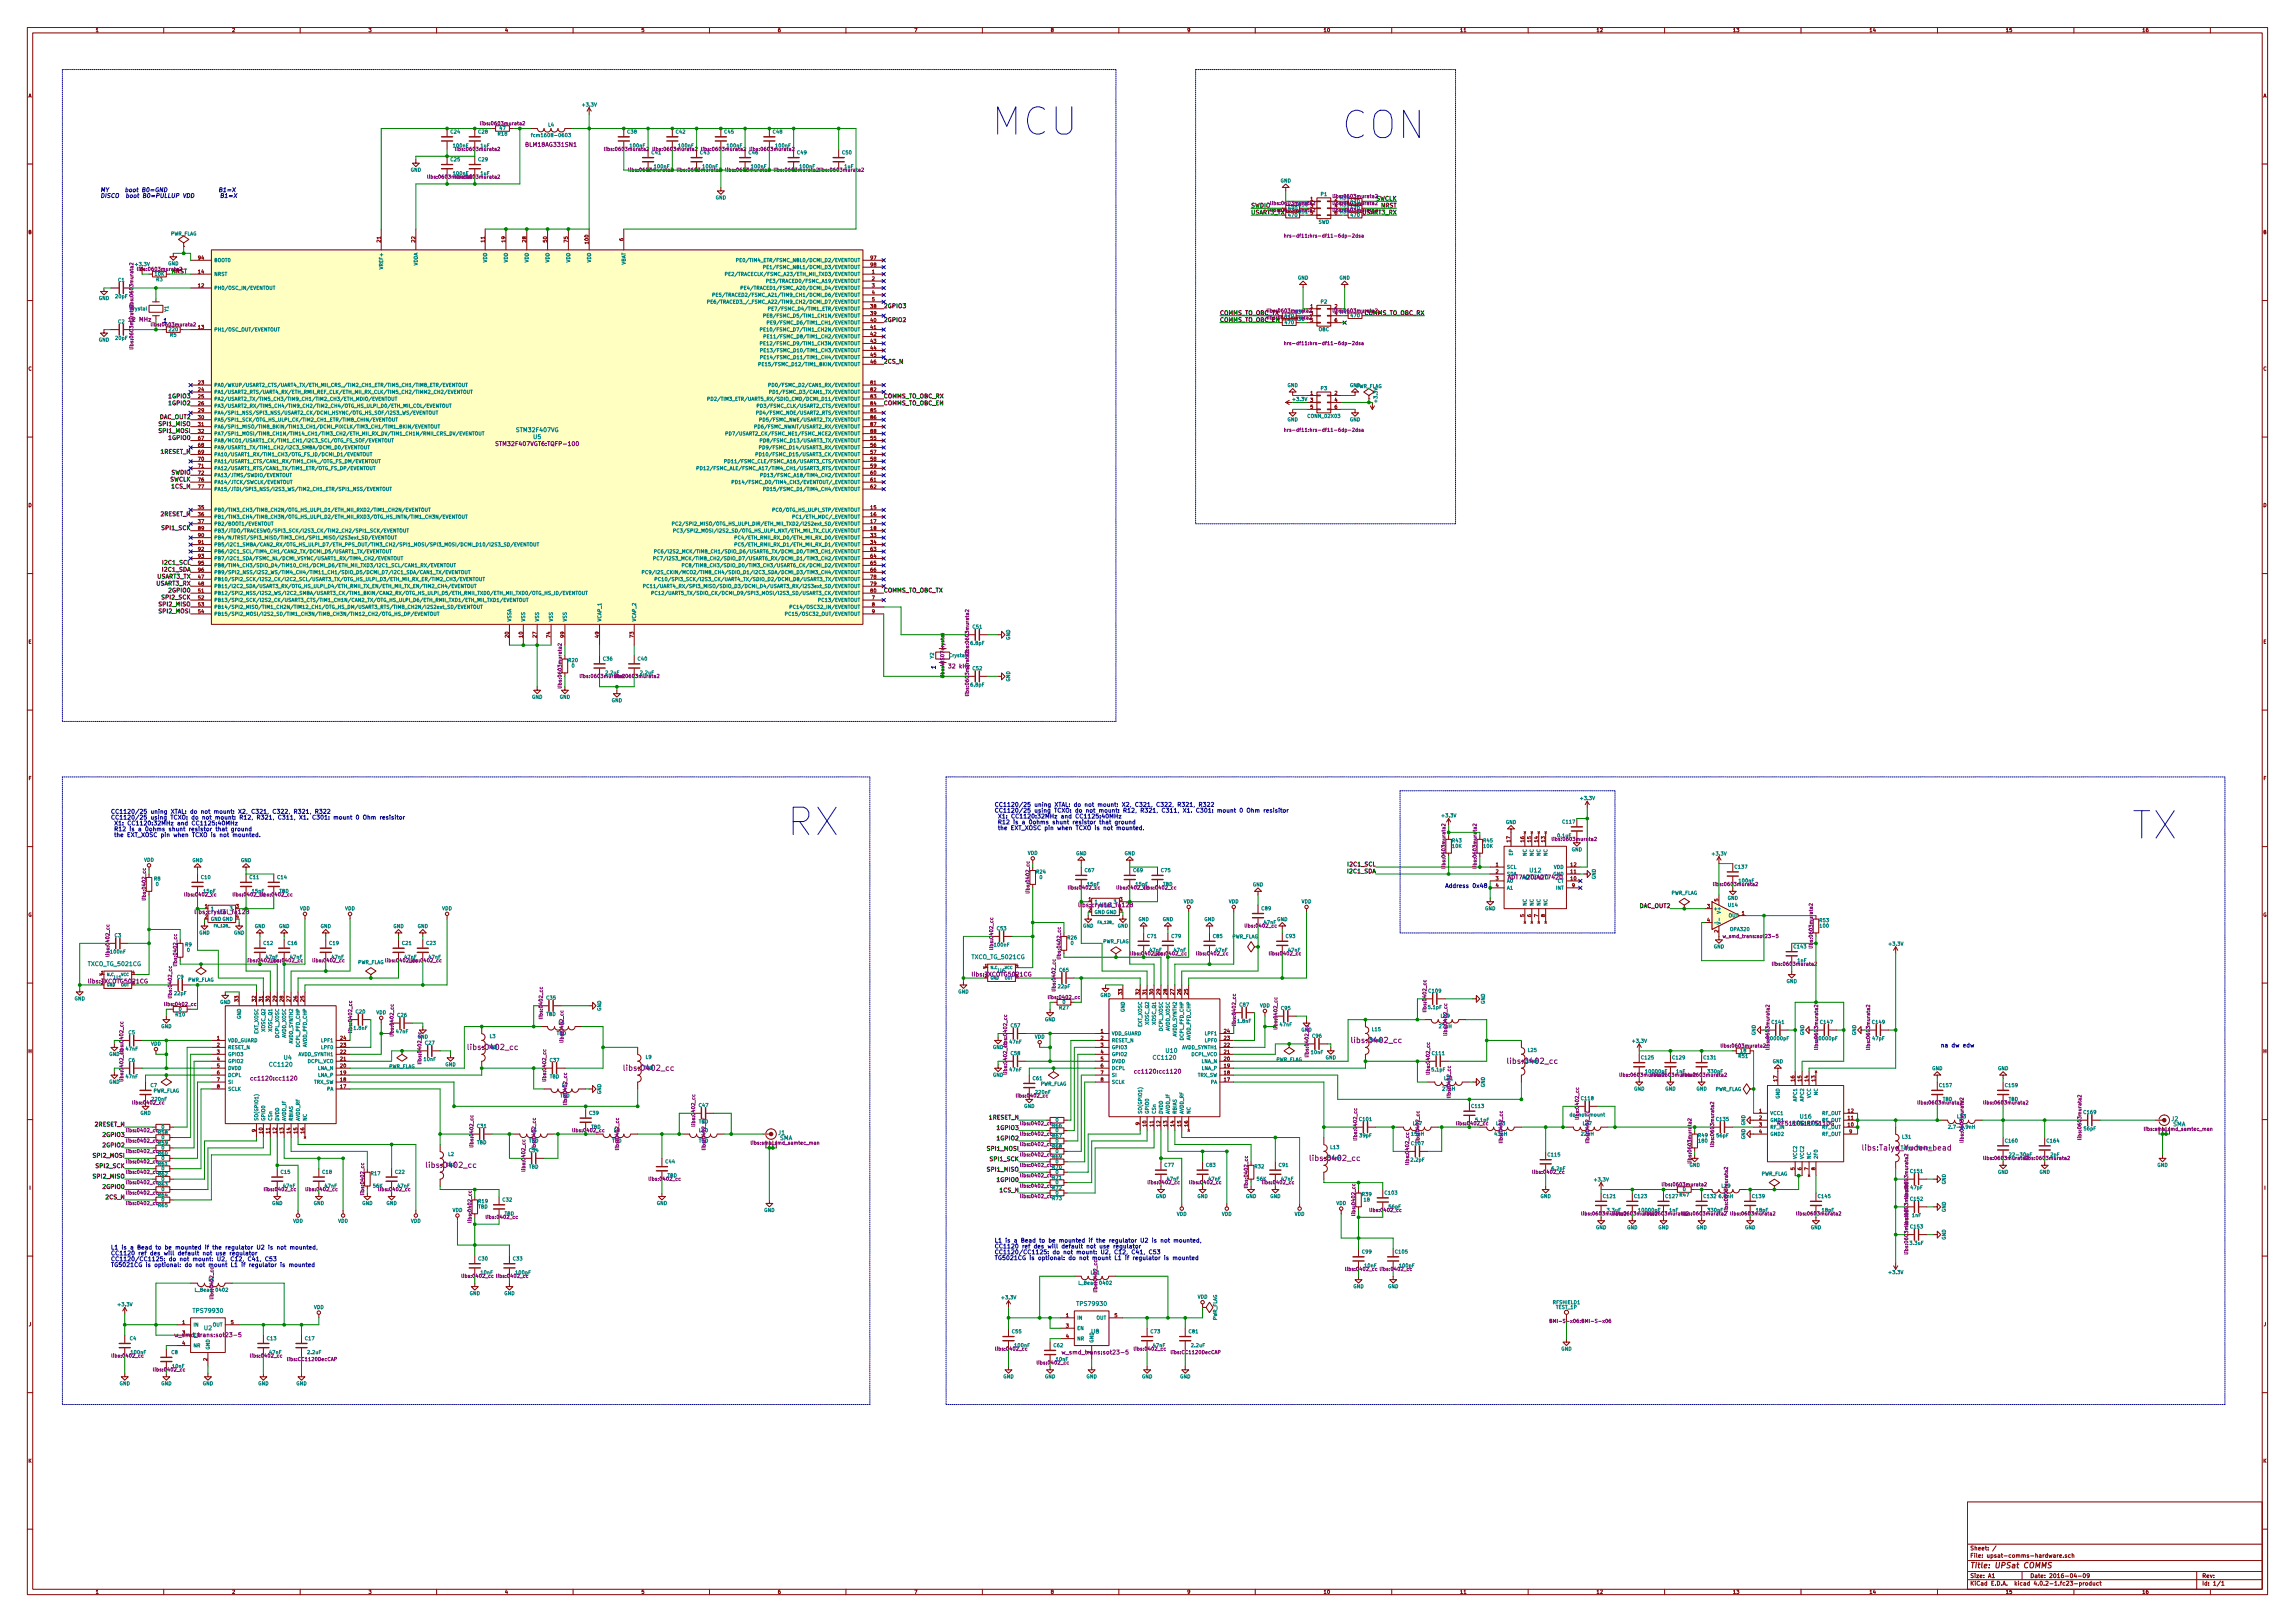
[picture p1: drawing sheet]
<svg xmlns="http://www.w3.org/2000/svg" width="841mm" height="594mm" viewBox="0 0 841 594" stroke-linecap="round" stroke-linejoin="round" font-family="sans-serif">
<defs><g id="words">
<g font-size="13.9" fill="#0000c2">
<text x="363.2" y="49.6">MCU</text>
<text x="491.5" y="50.9">CON</text>
<text x="288.3" y="306.1">RX</text>
<text x="781" y="307.4">TX</text>
</g>
<g font-size="2.8" fill="#840084">
<text x="496.1" y="382">libs:0402_cc</text>
<text x="172.2" y="384.6">libs:0402_cc</text>
<text x="553.2" y="389.6">libs:0402_cc</text>
<text x="229.4" y="392.2">libs:0402_cc</text>
<text x="480.8" y="425.2">libs:0402_cc</text>
<text x="683.1" y="421.4">libs:Taiyo_Yuden_bead</text>
<text x="157" y="427.7">libs:0402_cc</text>
</g>
<text font-size="2.8" fill="#840000" x="722" y="574.4">Title: UPSat COMMS</text>
<g font-size="2.1" fill="#840084">
<text x="193" y="53.7">BLM18AG331SN1</text>
<text x="47.5" y="117.8">12 MHz</text>
<text x="182.9" y="163.3">STM32F407VGT6:TQFP-100</text>
<text x="348.1" y="244.8">32 kHz</text>
<text x="558.1" y="322.1">ADT7420</text>
<text x="79.9" y="334.8">U3</text>
<text x="403.2" y="332.2">U18</text>
<text x="41.8" y="358.9">U1</text>
<text x="356.5" y="357.6">libs:TXCOTG5021CG</text>
<text x="365.7" y="356.4">U6</text>
<text x="32.6" y="360.2">libs:TXCOTG5021CG</text>
<text x="92.9" y="395.7">cc1120:cc1120</text>
<text x="416.8" y="393.2">cc1120:cc1120</text>
<text x="652.1" y="412.2">RF5110G:RF5110G</text>
<text x="657.1" y="412.2">RF5110G</text>
<text x="65.4" y="489.7">w_smd_trans:sot23-5</text>
<text x="390.5" y="496.1">w_smd_trans:sot23-5</text>
</g>
<g font-size="2.1" fill="#0000c2">
<text x="36.8" y="70.3">MY</text>
<text x="43" y="70.3">boot B0=GND</text>
<text x="36.8" y="72.5">DISCO boot B0=PULLUP VDD</text>
<text x="59.7" y="118.2">1</text>
<text x="342.9" y="245.2" transform="rotate(-90 342.9 245.2)">1</text>
<text x="40.6" y="298">CC1120/25 uning XTAL: do not mount: X2, C321, C322, R321, R322</text>
<text x="364.5" y="295.5">CC1120/25 uning XTAL: do not mount: X2, C321, C322, R321, R322</text>
<text x="364.5" y="297.6">CC1120/25 using TCXO: do not mount: R12, R321, C311, X1. C301: mount 0 Ohm resisitor</text>
<text x="365.1" y="299.7">X1: CC1120:32MHz and CC1125:40MHz</text>
<text x="40.6" y="300.1">CC1120/25 using TCXO: do not mount: R12, R321, C311, X1. C301: mount 0 Ohm resisitor</text>
<text x="41.2" y="302.3">X1: CC1120:32MHz and CC1125:40MHz</text>
<text x="41.2" y="304.4">R12 is a 0ohms shunt resistor that ground</text>
<text x="365.1" y="301.9">R12 is a 0ohms shunt resistor that ground</text>
<text x="365.1" y="304">the EXT_XOSC pin when TCXO is not mounted.</text>
<text x="41.2" y="306.5">the EXT_XOSC pin when TCXO is not mounted.</text>
<text x="529.6" y="325.2">Address 0x48</text>
<text x="711.2" y="383.6">na dw edw</text>
<text x="364.5" y="455.1">L1 is a Bead to be mounted if the regulator U2 is not mounted,</text>
<text x="40.6" y="457.6">L1 is a Bead to be mounted if the regulator U2 is not mounted,</text>
<text x="40.6" y="459.8">CC1120 ref des will default not use regulator</text>
<text x="40.6" y="461.9">CC1120/CC1125: do not mount: U2, C12, C41, C53</text>
<text x="364.5" y="457.2">CC1120 ref des will default not use regulator</text>
<text x="364.5" y="459.4">CC1120/CC1125: do not mount: U2, C12, C41, C53</text>
<text x="364.5" y="461.5">TG5021CG is optional: do not mount L1 if regulator is mounted</text>
<text x="40.6" y="464">TG5021CG is optional: do not mount L1 if regulator is mounted</text>
</g>
<g font-size="2.1">
<text x="458.5" y="76">SWDIO</text>
<text x="504" y="73.5">SWCLK</text>
<text x="506" y="76">NRST</text>
<text x="458.5" y="78.6">USART3_TX</text>
<text x="499.2" y="78.6">USART3_RX</text>
<text x="62.8" y="100.1">NRST</text>
<text x="323.8" y="112.8">2GPIO3</text>
<text x="323.8" y="117.9">2GPIO2</text>
<text x="447" y="115.4">COMMS_TO_OBC_TX</text>
<text x="447" y="117.9">COMMS_TO_OBC_EN</text>
<text x="499.7" y="115.4">COMMS_TO_OBC_RX</text>
<text x="323.8" y="133.2">2CS_N</text>
<text x="62.2" y="145.9">1GPIO3</text>
<text x="62.2" y="148.4">1GPIO2</text>
<text x="323.8" y="145.9">COMMS_TO_OBC_RX</text>
<text x="323.8" y="148.4">COMMS_TO_OBC_EN</text>
<text x="58.4" y="153.5">DAC_OUT2</text>
<text x="58.6" y="156">SPI1_MISO</text>
<text x="58.6" y="158.6">SPI1_MOSI</text>
<text x="62.2" y="161.1">1GPIO0</text>
<text x="58.9" y="166.2">1RESET_N</text>
<text x="62.7" y="173.8">SWDIO</text>
<text x="62.1" y="176.3">SWCLK</text>
<text x="63" y="178.9">1CS_N</text>
<text x="58.9" y="189">2RESET_N</text>
<text x="59.6" y="194.1">SPI1_SCK</text>
<text x="59.7" y="209.4">I2C1_SDA</text>
<text x="59.9" y="206.8">I2C1_SCL</text>
<text x="57.2" y="214.4">USART3_RX</text>
<text x="57.5" y="211.9">USART3_TX</text>
<text x="59.6" y="219.5">SPI2_SCK</text>
<text x="62.2" y="217">2GPIO0</text>
<text x="323.8" y="217">COMMS_TO_OBC_TX</text>
<text x="58.6" y="222.1">SPI2_MISO</text>
<text x="58.6" y="224.6">SPI2_MOSI</text>
<text x="494.3" y="317.3">I2C1_SCL</text>
<text x="494.1" y="319.9">I2C1_SDA</text>
<text x="600.7" y="332.6">DAC_OUT2</text>
<text x="34.7" y="412.6">2RESET_N</text>
<text x="362.4" y="410">1RESET_N</text>
<text x="365.7" y="413.8">1GPIO3</text>
<text x="38" y="416.4">2GPIO3</text>
<text x="365.7" y="417.6">1GPIO2</text>
<text x="34.5" y="424">SPI2_MOSI</text>
<text x="38" y="420.2">2GPIO2</text>
<text x="362.2" y="421.5">SPI1_MOSI</text>
<text x="363.1" y="425.3">SPI1_SCK</text>
<text x="34.5" y="431.6">SPI2_MISO</text>
<text x="35.5" y="427.8">SPI2_SCK</text>
<text x="362.2" y="429.1">SPI1_MISO</text>
<text x="38" y="435.4">2GPIO0</text>
<text x="365.7" y="432.9">1GPIO0</text>
<text x="366.5" y="436.7">1CS_N</text>
<text x="38.9" y="439.2">2CS_N</text>
</g>
<g font-size="2.1" fill="#008484">
<text x="189.5" y="158.2">STM32F407VG</text>
<text x="195.5" y="160.8">U5</text>
<text x="560.7" y="319.5">U12</text>
<text x="32.4" y="353.8">TXCO_TG_5021CG</text>
<text x="356.2" y="351.3">TXCO_TG_5021CG</text>
<text x="104.1" y="388.1">U4</text>
<text x="422.8" y="388.1">CC1120</text>
<text x="427.3" y="385.6">U10</text>
<text x="99" y="390.6">CC1120</text>
<text x="659.7" y="409.7">U16</text>
<text x="795.8" y="410.6">J2</text>
<text x="796.2" y="412.5">SMA</text>
<text x="285.2" y="415.7">J1</text>
<text x="285.7" y="417.6">SMA</text>
<text x="395" y="478.3">TPS79930</text>
<text x="71.2" y="480.8">TPS79930</text>
<text x="74.9" y="487.2">U2</text>
<text x="400" y="488.4">U8</text>
</g>
<g font-size="2.1" fill="#008400">
<text x="72.4" y="334.8">libs:crystal_fa128</text>
<text x="396.2" y="332.2">libs:crystal_fa128</text>
</g>
<g font-size="2.1" fill="#840000">
<text x="722" y="567.8">Sheet: /</text>
<text x="722" y="570.5">File: upsat-comms-hardware.sch</text>
<text x="722" y="580.7">KiCad E.D.A. kicad 4.0.2-1.fc23-product</text>
<text x="722" y="577.9">Size: A1</text>
<text x="744" y="577.9">Date: 2016-04-09</text>
<text x="807" y="577.9">Rev:</text>
<text x="807" y="580.7">Id: 1/1</text>
</g>
<g font-size="1.8" fill="#840000">
<text x="35" y="11.7">1</text>
<text x="85" y="11.7">2</text>
<text x="135" y="11.7">3</text>
<text x="185" y="11.7">4</text>
<text x="235" y="11.7">5</text>
<text x="285" y="11.7">6</text>
<text x="335" y="11.7">7</text>
<text x="385" y="11.7">8</text>
<text x="435" y="11.7">9</text>
<text x="485" y="11.7">10</text>
<text x="535" y="11.7">11</text>
<text x="585" y="11.7">12</text>
<text x="635" y="11.7">13</text>
<text x="685" y="11.7">14</text>
<text x="735" y="11.7">15</text>
<text x="785" y="11.7">16</text>
<text x="10.4" y="35.7">A</text>
<text x="829.4" y="35.7">A</text>
<text x="480.2" y="73.5">1</text>
<text x="480.2" y="76">3</text>
<text x="489.4" y="75.1">libs:0603murata2</text>
<text x="480.2" y="78.6">5</text>
<text x="489.1" y="78.6">6</text>
<text x="10.4" y="85.7">B</text>
<text x="139.4" y="88.7" transform="rotate(-90 139.4 88.7)">21</text>
<text x="152.1" y="88.7" transform="rotate(-90 152.1 88.7)">22</text>
<text x="177.5" y="88.7" transform="rotate(-90 177.5 88.7)">11</text>
<text x="185.2" y="88.7" transform="rotate(-90 185.2 88.7)">19</text>
<text x="192.8" y="88.7" transform="rotate(-90 192.8 88.7)">28</text>
<text x="200.4" y="88.7" transform="rotate(-90 200.4 88.7)">50</text>
<text x="208" y="88.7" transform="rotate(-90 208 88.7)">75</text>
<text x="215.6" y="89.2" transform="rotate(-90 215.6 89.2)">100</text>
<text x="228.3" y="88.2" transform="rotate(-90 228.3 88.2)">6</text>
<text x="829.4" y="85.7">B</text>
<text x="72.7" y="95.1">94</text>
<text x="319.1" y="95.1">97</text>
<text x="51.2" y="99.2">libs:0603murata2</text>
<text x="72.7" y="100.1">14</text>
<text x="319.1" y="97.6">98</text>
<text x="319.6" y="100.1">1</text>
<text x="72.7" y="105.2">12</text>
<text x="319.6" y="102.7">2</text>
<text x="319.6" y="105.2">3</text>
<text x="319.6" y="107.8">4</text>
<text x="319.1" y="112.8">38</text>
<text x="319.6" y="110.3">5</text>
<text x="480.2" y="112.8">1</text>
<text x="319.1" y="117.9">40</text>
<text x="319.1" y="115.4">39</text>
<text x="474.6" y="117.5">R38</text>
<text x="480.2" y="115.4">3</text>
<text x="480.2" y="117.9">5</text>
<text x="489.1" y="115.4">4</text>
<text x="489.1" y="117.9">6</text>
<text x="72.7" y="120.5">13</text>
<text x="319.1" y="120.5">41</text>
<text x="319.1" y="123">42</text>
<text x="319.1" y="125.5">43</text>
<text x="319.1" y="128.1">44</text>
<text x="319.1" y="130.6">45</text>
<text x="10.4" y="135.7">C</text>
<text x="319.1" y="133.2">46</text>
<text x="829.4" y="135.7">C</text>
<text x="72.7" y="140.8">23</text>
<text x="72.7" y="143.3">24</text>
<text x="319.1" y="140.8">81</text>
<text x="319.1" y="143.3">82</text>
<text x="72.7" y="145.9">25</text>
<text x="72.7" y="148.4">26</text>
<text x="319.1" y="145.9">83</text>
<text x="319.1" y="148.4">84</text>
<text x="480.2" y="144.6">1</text>
<text x="480.2" y="147.1">3</text>
<text x="480.2" y="149.7">5</text>
<text x="489.1" y="144.6">2</text>
<text x="489.1" y="147.1">4</text>
<text x="489.1" y="149.7">6</text>
<text x="72.7" y="153.5">30</text>
<text x="72.7" y="150.9">29</text>
<text x="319.1" y="150.9">85</text>
<text x="319.1" y="153.5">86</text>
<text x="72.7" y="156">31</text>
<text x="72.7" y="158.6">32</text>
<text x="72.7" y="161.1">67</text>
<text x="319.1" y="161.1">55</text>
<text x="319.1" y="156">87</text>
<text x="319.1" y="158.6">88</text>
<text x="72.7" y="163.6">68</text>
<text x="72.7" y="166.2">69</text>
<text x="319.1" y="163.6">56</text>
<text x="319.1" y="166.2">57</text>
<text x="72.7" y="168.7">70</text>
<text x="72.7" y="171.3">71</text>
<text x="72.7" y="173.8">72</text>
<text x="319.1" y="173.8">60</text>
<text x="319.1" y="168.7">58</text>
<text x="319.1" y="171.3">59</text>
<text x="72.7" y="176.3">76</text>
<text x="72.7" y="178.9">77</text>
<text x="319.1" y="176.3">61</text>
<text x="319.1" y="178.9">62</text>
<text x="10.4" y="185.7">D</text>
<text x="829.4" y="185.7">D</text>
<text x="72.7" y="186.5">35</text>
<text x="72.7" y="189">36</text>
<text x="72.7" y="191.6">37</text>
<text x="319.1" y="186.5">15</text>
<text x="319.1" y="189">16</text>
<text x="319.1" y="191.6">17</text>
<text x="72.7" y="196.7">90</text>
<text x="72.7" y="194.1">89</text>
<text x="319.1" y="196.7">33</text>
<text x="319.1" y="194.1">18</text>
<text x="72.7" y="199.2">91</text>
<text x="72.7" y="201.7">92</text>
<text x="319.1" y="201.7">63</text>
<text x="319.1" y="199.2">34</text>
<text x="72.7" y="204.3">93</text>
<text x="72.7" y="206.8">95</text>
<text x="72.7" y="209.4">96</text>
<text x="319.1" y="204.3">64</text>
<text x="319.1" y="206.8">65</text>
<text x="319.1" y="209.4">66</text>
<text x="72.7" y="211.9">47</text>
<text x="72.7" y="214.4">48</text>
<text x="319.1" y="211.9">78</text>
<text x="319.1" y="214.4">79</text>
<text x="72.7" y="217">51</text>
<text x="72.7" y="219.5">52</text>
<text x="319.1" y="217">80</text>
<text x="319.6" y="219.5">7</text>
<text x="72.7" y="222.1">53</text>
<text x="72.7" y="224.6">54</text>
<text x="319.6" y="222.1">8</text>
<text x="319.6" y="224.6">9</text>
<text x="186.4" y="233.4" transform="rotate(-90 186.4 233.4)">20</text>
<text x="191.5" y="233.4" transform="rotate(-90 191.5 233.4)">10</text>
<text x="196.6" y="233.4" transform="rotate(-90 196.6 233.4)">27</text>
<text x="201.7" y="233.4" transform="rotate(-90 201.7 233.4)">74</text>
<text x="206.8" y="233.4" transform="rotate(-90 206.8 233.4)">99</text>
<text x="219.5" y="233.4" transform="rotate(-90 219.5 233.4)">49</text>
<text x="232.2" y="233.4" transform="rotate(-90 232.2 233.4)">73</text>
<text x="10.4" y="235.7">E</text>
<text x="829.4" y="235.7">E</text>
<text x="10.5" y="285.7">F</text>
<text x="829.5" y="285.7">F</text>
<text x="553.5" y="308.4" transform="rotate(-90 553.5 308.4)">17</text>
<text x="558.5" y="308.4" transform="rotate(-90 558.5 308.4)">16</text>
<text x="561.1" y="308.4" transform="rotate(-90 561.1 308.4)">15</text>
<text x="563.6" y="308.4" transform="rotate(-90 563.6 308.4)">14</text>
<text x="566.2" y="308.4" transform="rotate(-90 566.2 308.4)">13</text>
<text x="548.2" y="317.3">1</text>
<text x="575.6" y="317.3">12</text>
<text x="548.2" y="319.9">2</text>
<text x="548.2" y="322.4">3</text>
<text x="575.6" y="322.4">10</text>
<text x="575.6" y="319.9">11</text>
<text x="548.2" y="324.9">4</text>
<text x="576.1" y="324.9">9</text>
<text x="10.3" y="335.7">G</text>
<text x="75.1" y="332.6">1</text>
<text x="86.5" y="332.6">3</text>
<text x="398.9" y="330">1</text>
<text x="410.4" y="330">3</text>
<text x="410.4" y="333.8">4</text>
<text x="558.5" y="335.8" transform="rotate(-90 558.5 335.8)">5</text>
<text x="561.1" y="335.8" transform="rotate(-90 561.1 335.8)">6</text>
<text x="563.6" y="335.8" transform="rotate(-90 563.6 335.8)">7</text>
<text x="566.2" y="335.8" transform="rotate(-90 566.2 335.8)">8</text>
<text x="625.6" y="332.6">3</text>
<text x="629.7" y="330.1" transform="rotate(-90 629.7 330.1)">5</text>
<text x="638.3" y="335.1">1</text>
<text x="829.3" y="335.7">G</text>
<text x="86.5" y="336.4">4</text>
<text x="625.6" y="337.6">4</text>
<text x="629.7" y="341.6" transform="rotate(-90 629.7 341.6)">2</text>
<text x="411.2" y="364.3" transform="rotate(-90 411.2 364.3)">33</text>
<text x="417.6" y="364.3" transform="rotate(-90 417.6 364.3)">32</text>
<text x="420.1" y="364.3" transform="rotate(-90 420.1 364.3)">31</text>
<text x="422.7" y="364.3" transform="rotate(-90 422.7 364.3)">30</text>
<text x="425.2" y="364.3" transform="rotate(-90 425.2 364.3)">29</text>
<text x="427.7" y="364.3" transform="rotate(-90 427.7 364.3)">28</text>
<text x="430.3" y="364.3" transform="rotate(-90 430.3 364.3)">27</text>
<text x="432.8" y="364.3" transform="rotate(-90 432.8 364.3)">26</text>
<text x="435.4" y="364.3" transform="rotate(-90 435.4 364.3)">25</text>
<text x="87.4" y="366.8" transform="rotate(-90 87.4 366.8)">33</text>
<text x="93.7" y="366.8" transform="rotate(-90 93.7 366.8)">32</text>
<text x="96.3" y="366.8" transform="rotate(-90 96.3 366.8)">31</text>
<text x="98.8" y="366.8" transform="rotate(-90 98.8 366.8)">30</text>
<text x="101.3" y="366.8" transform="rotate(-90 101.3 366.8)">29</text>
<text x="103.9" y="366.8" transform="rotate(-90 103.9 366.8)">28</text>
<text x="106.4" y="366.8" transform="rotate(-90 106.4 366.8)">27</text>
<text x="109" y="366.8" transform="rotate(-90 109 366.8)">26</text>
<text x="111.5" y="366.8" transform="rotate(-90 111.5 366.8)">25</text>
<text x="79.5" y="380.8">1</text>
<text x="79.5" y="383.4">2</text>
<text x="124.8" y="383.4">23</text>
<text x="124.8" y="380.8">24</text>
<text x="403.4" y="378.3">1</text>
<text x="403.4" y="380.8">2</text>
<text x="403.4" y="383.4">3</text>
<text x="448.6" y="383.4">22</text>
<text x="448.6" y="380.8">23</text>
<text x="448.6" y="378.3">24</text>
<text x="10.4" y="385.7">H</text>
<text x="79.5" y="385.9">3</text>
<text x="79.5" y="388.4">4</text>
<text x="124.8" y="388.4">21</text>
<text x="124.8" y="385.9">22</text>
<text x="403.4" y="385.9">4</text>
<text x="403.4" y="388.4">5</text>
<text x="448.6" y="388.4">20</text>
<text x="448.6" y="385.9">21</text>
<text x="829.4" y="385.7">H</text>
<text x="79.5" y="391">5</text>
<text x="79.5" y="393.5">6</text>
<text x="124.8" y="391">20</text>
<text x="124.8" y="393.5">19</text>
<text x="403.4" y="391">6</text>
<text x="403.4" y="393.5">7</text>
<text x="448.6" y="393.5">18</text>
<text x="448.6" y="391">19</text>
<text x="79.5" y="396.1">7</text>
<text x="79.5" y="398.6">8</text>
<text x="124.8" y="398.6">17</text>
<text x="124.8" y="396.1">18</text>
<text x="403.4" y="396.1">8</text>
<text x="448.6" y="396.1">17</text>
<text x="651.3" y="396" transform="rotate(-90 651.3 396)">17</text>
<text x="657.6" y="396" transform="rotate(-90 657.6 396)">16</text>
<text x="660.1" y="396" transform="rotate(-90 660.1 396)">15</text>
<text x="662.7" y="396" transform="rotate(-90 662.7 396)">14</text>
<text x="665.2" y="396" transform="rotate(-90 665.2 396)">13</text>
<text x="644.7" y="407.5">1</text>
<text x="677.2" y="407.5">12</text>
<text x="417.6" y="412" transform="rotate(-90 417.6 412)">9</text>
<text x="420.1" y="412.5" transform="rotate(-90 420.1 412.5)">10</text>
<text x="422.7" y="412.5" transform="rotate(-90 422.7 412.5)">11</text>
<text x="425.2" y="412.5" transform="rotate(-90 425.2 412.5)">12</text>
<text x="427.7" y="412.5" transform="rotate(-90 427.7 412.5)">13</text>
<text x="430.3" y="412.5" transform="rotate(-90 430.3 412.5)">14</text>
<text x="432.8" y="412.5" transform="rotate(-90 432.8 412.5)">15</text>
<text x="435.4" y="412.5" transform="rotate(-90 435.4 412.5)">16</text>
<text x="644.7" y="410">2</text>
<text x="644.7" y="412.6">3</text>
<text x="677.2" y="412.6">10</text>
<text x="677.2" y="410">11</text>
<text x="93.7" y="414.6" transform="rotate(-90 93.7 414.6)">9</text>
<text x="96.3" y="415.1" transform="rotate(-90 96.3 415.1)">10</text>
<text x="98.8" y="415.1" transform="rotate(-90 98.8 415.1)">11</text>
<text x="101.3" y="415.1" transform="rotate(-90 101.3 415.1)">12</text>
<text x="103.9" y="415.1" transform="rotate(-90 103.9 415.1)">13</text>
<text x="106.4" y="415.1" transform="rotate(-90 106.4 415.1)">14</text>
<text x="109" y="415.1" transform="rotate(-90 109 415.1)">15</text>
<text x="111.5" y="415.1" transform="rotate(-90 111.5 415.1)">16</text>
<text x="644.7" y="415.1">4</text>
<text x="677.7" y="415.1">9</text>
<text x="657.6" y="428.5" transform="rotate(-90 657.6 428.5)">5</text>
<text x="660.1" y="428.5" transform="rotate(-90 660.1 428.5)">6</text>
<text x="662.7" y="428.5" transform="rotate(-90 662.7 428.5)">7</text>
<text x="665.2" y="428.5" transform="rotate(-90 665.2 428.5)">8</text>
<text x="10.7" y="435.7">I</text>
<text x="829.7" y="435.7">I</text>
<text x="10.5" y="485.7">J</text>
<text x="66.8" y="485">1</text>
<text x="84.6" y="485">5</text>
<text x="390.7" y="482.4">1</text>
<text x="408.5" y="482.4">5</text>
<text x="829.5" y="485.7">J</text>
<text x="66.8" y="488.8">3</text>
<text x="390.7" y="486.2">3</text>
<text x="390.7" y="490">4</text>
<text x="66.8" y="492.6">4</text>
<text x="75.9" y="498.4" transform="rotate(-90 75.9 498.4)">2</text>
<text x="10.4" y="535.7">K</text>
<text x="829.4" y="535.7">K</text>
<text x="35" y="583.7">1</text>
<text x="85" y="583.7">2</text>
<text x="135" y="583.7">3</text>
<text x="185" y="583.7">4</text>
<text x="235" y="583.7">5</text>
<text x="285" y="583.7">6</text>
<text x="335" y="583.7">7</text>
<text x="385" y="583.7">8</text>
<text x="435" y="583.7">9</text>
<text x="485" y="583.7">10</text>
<text x="535" y="583.7">11</text>
<text x="585" y="583.7">12</text>
<text x="635" y="583.7">13</text>
<text x="685" y="583.7">14</text>
<text x="735" y="583.7">15</text>
<text x="785" y="583.7">16</text>
</g>
<g font-size="1.8" fill="#008484">
<text x="213.6" y="39">+3.3V</text>
<text x="183.2" y="47.6">47</text>
<text x="200.9" y="46.4">L4</text>
<text x="165.2" y="48.9">C24</text>
<text x="166.2" y="54">100nF</text>
<text x="175.4" y="48.9">C28</text>
<text x="182.5" y="49.7">R18</text>
<text x="196.1" y="50.2">fcm1608-0603</text>
<text x="230" y="48.9">C38</text>
<text x="247.8" y="48.9">C42</text>
<text x="265.5" y="48.9">C45</text>
<text x="283.3" y="48.9">C48</text>
<text x="165.2" y="59.1">C25</text>
<text x="175.4" y="59.1">C29</text>
<text x="238.9" y="56.5">C41</text>
<text x="256.6" y="56.5">C43</text>
<text x="274.4" y="56.5">C46</text>
<text x="292.2" y="56.5">C49</text>
<text x="308.7" y="56.5">C50</text>
<text x="150.4" y="62.9">GND</text>
<text x="469.2" y="66.8">GND</text>
<text x="484.1" y="71.8">P1</text>
<text x="262.2" y="73">GND</text>
<text x="472.2" y="76.8">470</text>
<text x="495.1" y="76.8">470</text>
<text x="495.1" y="74.3">470</text>
<text x="472.2" y="79.4">470</text>
<text x="483.1" y="81.9">SWD</text>
<text x="495.1" y="79.4">470</text>
<text x="62.4" y="86.2">PWR_FLAG</text>
<text x="78.5" y="96">BOOT0</text>
<text x="273.4" y="96">PE0/TIM4_ETR/FSMC_NBL0/DCMI_D2/EVENTOUT</text>
<text x="49.7" y="97.4">+3.3V</text>
<text x="56.8" y="101">10K</text>
<text x="61.5" y="97.2">GND</text>
<text x="78.5" y="101">NRST</text>
<text x="140.3" y="98.3" transform="rotate(-90 140.3 98.3)">VREF+</text>
<text x="153" y="97.5" transform="rotate(-90 153 97.5)">VDDA</text>
<text x="178.4" y="96.3" transform="rotate(-90 178.4 96.3)">VDD</text>
<text x="186.1" y="96.3" transform="rotate(-90 186.1 96.3)">VDD</text>
<text x="193.7" y="96.3" transform="rotate(-90 193.7 96.3)">VDD</text>
<text x="201.3" y="96.3" transform="rotate(-90 201.3 96.3)">VDD</text>
<text x="208.9" y="96.3" transform="rotate(-90 208.9 96.3)">VDD</text>
<text x="216.5" y="96.3" transform="rotate(-90 216.5 96.3)">VDD</text>
<text x="229.2" y="97.4" transform="rotate(-90 229.2 97.4)">VBAT</text>
<text x="268.8" y="101">PE2/TRACECLK/FSMC_A23/ETH_MII_TXD3/EVENTOUT</text>
<text x="282.4" y="98.5">PE1/FSMC_NBL1/DCMI_D3/EVENTOUT</text>
<text x="43.3" y="103.2">C1</text>
<text x="57.3" y="103">R3</text>
<text x="78.5" y="106.1">PH0/OSC_IN/EVENTOUT</text>
<text x="274.9" y="106.1">PE4/TRACED1/FSMC_A20/DCMI_D4/EVENTOUT</text>
<text x="283.2" y="103.6">PE3/TRACED0/FSMC_A19/EVENTOUT</text>
<text x="475.6" y="102.4">GND</text>
<text x="490.8" y="102.4">GND</text>
<text x="36.1" y="109.9">GND</text>
<text x="42.4" y="109.2">20pF</text>
<text x="263.9" y="111.2">PE6/TRACED3_/_FSMC_A22/TIM9_CH2/DCMI_D7/EVENTOUT</text>
<text x="265.9" y="108.7">PE5/TRACED2/FSMC_A21/TIM9_CH1/DCMI_D6/EVENTOUT</text>
<text x="283.9" y="113.7">PE7/FSMC_D4/TIM1_ETR/EVENTOUT</text>
<text x="484.1" y="111.1">P2</text>
<text x="43.3" y="118.4">C2</text>
<text x="61.7" y="114.2" transform="rotate(-90 61.7 114.2)">Y1</text>
<text x="282.7" y="116.3">PE8/FSMC_D5/TIM1_CH1N/EVENTOUT</text>
<text x="283.9" y="118.8">PE9/FSMC_D6/TIM1_CH1/EVENTOUT</text>
<text x="471" y="118.7">470</text>
<text x="471" y="116.2">470</text>
<text x="495.1" y="116.2">470</text>
<text x="36.1" y="125.1">GND</text>
<text x="42.4" y="124.4">20pF</text>
<text x="62" y="121.3">220</text>
<text x="62.4" y="123.3">R5</text>
<text x="78.5" y="121.4">PH1/OSC_OUT/EVENTOUT</text>
<text x="281.7" y="121.4">PE10/FSMC_D7/TIM1_CH2N/EVENTOUT</text>
<text x="283" y="123.9">PE11/FSMC_D8/TIM1_CH2/EVENTOUT</text>
<text x="483.2" y="121.3">OBC</text>
<text x="281.7" y="126.4">PE12/FSMC_D9/TIM1_CH3N/EVENTOUT</text>
<text x="282" y="129">PE13/FSMC_D10/TIM1_CH3/EVENTOUT</text>
<text x="282" y="131.5">PE14/FSMC_D11/TIM1_CH4/EVENTOUT</text>
<text x="281.2" y="134.1">PE15/FSMC_D12/TIM1_BKIN/EVENTOUT</text>
<text x="78.5" y="141.7">PA0/WKUP/USART2_CTS/UART4_TX/ETH_MII_CRS_/TIM2_CH1_ETR/TIM5_CH1/TIM8_ETR/EVENTOUT</text>
<text x="284.1" y="141.7">PD0/FSMC_D2/CAN1_RX/EVENTOUT</text>
<text x="471.8" y="141.8">GND</text>
<text x="484.1" y="142.9">P3</text>
<text x="494.6" y="141.8">GND</text>
<text x="496.7" y="142.1">PWR_FLAG</text>
<text x="78.5" y="144.2">PA1/USART2_RTS/UART4_RX/ETH_RMII_REF_CLK/ETH_MII_RX_CLK/TIM5_CH2/TIMM2_CH2/EVENTOUT</text>
<text x="78.5" y="146.8">PA2/USART2_TX/TIM5_CH3/TIM9_CH1/TIM2_CH3/ETH_MDIO/EVENTOUT</text>
<text x="78.5" y="149.3">PA3/USART2_RX/TIM5_CH4/TIM9_CH2/TIM2_CH4/OTG_HS_ULPI_D0/ETH_MII_COL/EVENTOUT</text>
<text x="263.7" y="146.8">PD2/TIM3_ETR/UART5_RX/SDIO_CMD/DCMI_D11/EVENTOUT</text>
<text x="279.5" y="149.3">PD3/FSMC_CLK/USART2_CTS/EVENTOUT</text>
<text x="284.4" y="144.2">PD1/FSMC_D3/CAN1_TX/EVENTOUT</text>
<text x="473.9" y="146.8">+3.3V</text>
<text x="504.7" y="147.2" transform="rotate(-90 504.7 147.2)">+3.3V</text>
<text x="78.5" y="154.4">PA5/SPI1_SCK/OTG_HS_ULPI_CK/TIM2_CH1_ETR/TIM8_CHIN/EVENTOUT</text>
<text x="78.5" y="151.8">PA4/SPI1_NSS/SPI3_NSS/USART2_CK/DCMI_HSYNC/OTG_HS_SOF/I2S3_WS/EVENTOUT</text>
<text x="279.2" y="151.8">PD4/FSMC_NOE/USART2_RTS/EVENTOUT</text>
<text x="280.2" y="154.4">PD5/FSMC_NWE/USART2_TX/EVENTOUT</text>
<text x="471.8" y="154.3">GND</text>
<text x="479.5" y="153">CONN_02X03</text>
<text x="494.6" y="154.3">GND</text>
<text x="78.5" y="156.9">PA6/SPI1_MISO/TIM8_BKIN/TIM13_CH1/DCMI_PIXCLK/TIM3_CH1/TIM1_BKIN/EVENTOUT</text>
<text x="78.5" y="159.5">PA7/SPI1_MOSI/TIM8_CH1N/TIM14_CH1/TIM3_CH2/ETH_MII_RX_DV/TIM1_CH1N/RMII_CRS_DV/EVENTOUT</text>
<text x="78.5" y="162">PA8/MCO1/USART1_CK/TIM1_CH1/I2C3_SCL/OTG_FS_SOF/EVENTOUT</text>
<text x="269.4" y="159.5">PD7/USART2_CK/FSMC_NE1/FSMC_NCE2/EVENTOUT</text>
<text x="278.4" y="156.9">PD6/FSMC_NWAIT/USART2_RX/EVENTOUT</text>
<text x="281.1" y="162">PD8/FSMC_D13/USART3_TX/EVENTOUT</text>
<text x="78.5" y="164.5">PA9/USART1_TX/TIM1_CH2/I2C3_SMBA/DCMI_D0/EVENTOUT</text>
<text x="78.5" y="167.1">PA10/USART1_RX/TIM1_CH3/OTG_FS_ID/DCMI_D1/EVENTOUT</text>
<text x="279.8" y="167.1">PD10/FSMC_D15/USART3_CK/EVENTOUT</text>
<text x="280.9" y="164.5">PD9/FSMC_D14/USART3_RX/EVENTOUT</text>
<text x="78.5" y="169.6">PA11/USART1_CTS/CAN1_RX/TIM1_CH4_/OTG_FS_DM/EVENTOUT</text>
<text x="78.5" y="172.2">PA12/USART1_RTS/CAN1_TX/TIM1_ETR/OTG_FS_DP/EVENTOUT</text>
<text x="259.8" y="172.2">PD12/FSMC_ALE/FSMC_A17/TIM4_CH1/USART3_RTS/EVENTOUT</text>
<text x="268.8" y="169.6">PD11/FSMC_CLE/FSMC_A16/USART3_CTS/EVENTOUT</text>
<text x="78.5" y="174.7">PA13/JTMS/SWDIO/EVENTOUT</text>
<text x="78.5" y="177.2">PA14/JTCK/SWCLK/EVENTOUT</text>
<text x="78.5" y="179.8">PA15/JTDI/SPI3_NSS/I2S3_WS/TIM2_CH1_ETR/SPI1_NSS/EVENTOUT</text>
<text x="271.8" y="177.2">PD14/FSMC_D0/TIM4_CH3/EVENTOUT/_EVENTOUT</text>
<text x="281.9" y="174.7">PD13/FSMC_A18/TIM4_CH2/EVENTOUT</text>
<text x="282.9" y="179.8">PD15/FSMC_D1/TIM4_CH4/EVENTOUT</text>
<text x="78.5" y="187.4">PB0/TIM3_CH3/TIM8_CH2N/OTG_HS_ULPI_D1/ETH_MII_RXD2/TIM1_CH2N/EVENTOUT</text>
<text x="78.5" y="189.9">PB1/TIM3_CH4/TIM8_CH3N/OTG_HS_ULPI_D2/ETH_MII_RXD3/OTG_HS_INTN/TIM1_CH3N/EVENTOUT</text>
<text x="284.5" y="187.4">PC0/OTG_HS_ULPI_STP/EVENTOUT</text>
<text x="291.6" y="189.9">PC1/ETH_MDC/_EVENTOUT</text>
<text x="78.5" y="197.6">PB4/NJTRST/SPI3_MISO/TIM3_CH1/SPI1_MISO/I2S3ext_SD/EVENTOUT</text>
<text x="78.5" y="192.5">PB2/BOOT1/EVENTOUT</text>
<text x="78.5" y="195">PB3/JTDO/TRACESWO/SPI3_SCK/I2S3_CK/TIM2_CH2/SPI1_SCK/EVENTOUT</text>
<text x="251.6" y="195">PC3/SPI2_MOSI/I2S2_SD/OTG_HS_ULPI_NXT/ETH_MII_TX_CLK/EVENTOUT</text>
<text x="251.9" y="192.5">PC2/SPI2_MISO/OTG_HS_ULPI_DIR/ETH_MII_TXD2/I2S2ext_SD/EVENTOUT</text>
<text x="272.1" y="197.6">PC4/ETH_RMII_RX_D0/ETH_MII_RX_D0/EVENTOUT</text>
<text x="78.5" y="200.1">PB5/I2C1_SMBA/CAN2_RX/OTG_HS_ULPI_D7/ETH_PPS_OUT/TIM3_CH2/SPI1_MOSI/SPI3_MOSI/DCMI_D10/I2S3_SD/EVENTOUT</text>
<text x="78.5" y="202.6">PB6/I2C1_SCL/TIM4_CH1/CAN2_TX/DCMI_D5/USART1_TX/EVENTOUT</text>
<text x="247.3" y="202.6">PC6/I2S2_MCK/TIM8_CH1/SDIO_D6/USART6_TX/DCMI_D0/TIM3_CH1/EVENTOUT</text>
<text x="272.1" y="200.1">PC5/ETH_RMII_RX_D1/ETH_MII_RX_D1/EVENTOUT</text>
<text x="78.5" y="205.2">PB7/I2C1_SDA/FSMC_NL/DCMI_VSYNC/USART1_RX/TIM4_CH2/EVENTOUT</text>
<text x="78.5" y="207.7">PB8/TIM4_CH3/SDIO_D4/TIM10_CH1/DCMI_D6/ETH_MII_TXD3/I2C1_SCL/CAN1_RX/EVENTOUT</text>
<text x="247.1" y="205.2">PC7/I2S3_MCK/TIM8_CH2/SDIO_D7/USART6_RX/DCMI_D1/TIM3_CH2/EVENTOUT</text>
<text x="256.2" y="207.7">PC8/TIM8_CH3/SDIO_D0/TIM3_CH3/USART6_CK/DCMI_D2/EVENTOUT</text>
<text x="78.5" y="210.3">PB9/SPI2_NSS/I2S2_WS/TIM4_CH4/TIM11_CH1/SDIO_D5/DCMI_D7/I2C1_SDA/CAN1_TX/EVENTOUT</text>
<text x="78.5" y="212.8">PB10/SPI2_SCK/I2S2_CK/I2C2_SCL/USART3_TX/OTG_HS_ULPI_D3/ETH_MII_RX_ER/TIM2_CH3/EVENTOUT</text>
<text x="78.5" y="215.3">PB11/I2C2_SDA/USART3_RX/OTG_HS_ULPI_D4/ETH_RMII_TX_EN/ETH_MII_TX_EN/TIM2_CH4/EVENTOUT</text>
<text x="243.6" y="215.3">PC11/UART4_RX/SPI3_MISO/SDIO_D3/DCMI_D4/USART3_RX/I2S3ext_SD/EVENTOUT</text>
<text x="244.2" y="210.3">PC9/I2S_CKIN/MCO2/TIM8_CH4/SDIO_D1/I2C3_SDA/DCMI_D3/TIM3_CH4/EVENTOUT</text>
<text x="247.2" y="212.8">PC10/SPI3_SCK/I2S3_CK/UART4_TX/SDIO_D2/DCMI_D8/USART3_TX/EVENTOUT</text>
<text x="78.5" y="217.9">PB12/SPI2_NSS/I2S2_WS/I2C2_SMBA/USART3_CK/TIM1_BKIN/CAN2_RX/OTG_HS_ULPI_D5/ETH_RMII_TXD0/ETH_MII_TXD0/OTG_HS_ID/EVENTOUT</text>
<text x="78.5" y="220.4">PB13/SPI2_SCK/I2S2_CK/USART3_CTS/TIM1_CH1N/CAN2_TX/OTG_HS_ULPI_D6/ETH_RMII_TXD1/ETH_MII_TXD1/EVENTOUT</text>
<text x="245.9" y="217.9">PC12/UART5_TX/SDIO_CK/DCMI_D9/SPI3_MOSI/I2S3_SD/USART3_CK/EVENTOUT</text>
<text x="300.7" y="220.4">PC13/EVENTOUT</text>
<text x="78.5" y="223">PB14/SPI2_MISO/TIM1_CH2N/TIM12_CH1/OTG_HS_DM/USART3_RTS/TIM8_CH2N/I2S2ext_SD/EVENTOUT</text>
<text x="78.5" y="225.5">PB15/SPI2_MOSI/I2S2_SD/TIM1_CH3N/TIM8_CH3N/TIM12_CH2/OTG_HS_DP/EVENTOUT</text>
<text x="187.3" y="227.7" transform="rotate(-90 187.3 227.7)">VSSA</text>
<text x="192.4" y="227.7" transform="rotate(-90 192.4 227.7)">VSS</text>
<text x="197.5" y="227.7" transform="rotate(-90 197.5 227.7)">VSS</text>
<text x="202.6" y="227.7" transform="rotate(-90 202.6 227.7)">VSS</text>
<text x="207.6" y="227.7" transform="rotate(-90 207.6 227.7)">VSS</text>
<text x="220.3" y="227.7" transform="rotate(-90 220.3 227.7)">VCAP_1</text>
<text x="233" y="227.7" transform="rotate(-90 233 227.7)">VCAP_2</text>
<text x="289.7" y="225.5">PC15/OSC32_OUT/EVENTOUT</text>
<text x="291.6" y="223">PC14/OSC32_IN/EVENTOUT</text>
<text x="356.5" y="230.2">C51</text>
<text x="355.8" y="236.2">6.8pF</text>
<text x="370.1" y="234.4" transform="rotate(-90 370.1 234.4)">GND</text>
<text x="208.4" y="242.5">R20</text>
<text x="209.5" y="244.5">0</text>
<text x="221.1" y="241.9">C36</text>
<text x="233.8" y="241.9">C40</text>
<text x="342.2" y="241.2" transform="rotate(-90 342.2 241.2)">Y2</text>
<text x="356.5" y="245.4">C52</text>
<text x="355.8" y="251.4">6.8pF</text>
<text x="370.1" y="249.7" transform="rotate(-90 370.1 249.7)">GND</text>
<text x="194.9" y="255.9">GND</text>
<text x="205.1" y="255.9">GND</text>
<text x="224.1" y="257.2">GND</text>
<text x="579.3" y="293">+3.3V</text>
<text x="528.5" y="299.3">+3.3V</text>
<text x="551.8" y="301.8">GND</text>
<text x="572.7" y="301.6">C117</text>
<text x="532.2" y="308.5">R43</text>
<text x="532.2" y="310.5">10K</text>
<text x="543.7" y="308.5">R45</text>
<text x="543.7" y="310.5">10K</text>
<text x="575.9" y="311.8">GND</text>
<text x="52.7" y="315.6">VDD</text>
<text x="70.4" y="315.7">GND</text>
<text x="88.2" y="315.7">GND</text>
<text x="376.6" y="313.1">VDD</text>
<text x="394.3" y="313.2">GND</text>
<text x="412.1" y="313.2">GND</text>
<text x="554.4" y="313.3" transform="rotate(-90 554.4 313.3)">EP</text>
<text x="559.4" y="313.5" transform="rotate(-90 559.4 313.5)">NC</text>
<text x="562" y="313.5" transform="rotate(-90 562 313.5)">NC</text>
<text x="564.5" y="313.5" transform="rotate(-90 564.5 313.5)">NC</text>
<text x="567.1" y="313.5" transform="rotate(-90 567.1 313.5)">NC</text>
<text x="627.6" y="313.3">+3.3V</text>
<text x="56.5" y="322.5">R8</text>
<text x="73.8" y="321.9">C10</text>
<text x="91.5" y="321.9">C11</text>
<text x="101.7" y="321.9">C14</text>
<text x="379.8" y="319.9">R24</text>
<text x="381" y="321.9">0</text>
<text x="397.6" y="319.4">C67</text>
<text x="415.4" y="319.4">C69</text>
<text x="425.6" y="319.4">C75</text>
<text x="552.2" y="318.2">SCL</text>
<text x="569.1" y="320.7">GND</text>
<text x="569.3" y="318.2">VDD</text>
<text x="570.7" y="323.3">CT</text>
<text x="584.8" y="322.1" transform="rotate(-90 584.8 322.1)">GND</text>
<text x="635.9" y="318.1">C137</text>
<text x="57.1" y="324.5">0</text>
<text x="74.7" y="327">15pF</text>
<text x="102.3" y="327">TBD</text>
<text x="398.5" y="324.5">15pF</text>
<text x="426.1" y="324.5">TBD</text>
<text x="459.1" y="324.6">GND</text>
<text x="552.2" y="325.8">A1</text>
<text x="570.2" y="325.8">INT</text>
<text x="612.3" y="327.7">PWR_FLAG</text>
<text x="633" y="329.6">GND</text>
<text x="109.9" y="333.4">VDD</text>
<text x="126.4" y="333.4">VDD</text>
<text x="162" y="333.4">VDD</text>
<text x="401.1" y="334.7">GNDGND</text>
<text x="433.7" y="330.8">VDD</text>
<text x="450.2" y="330.8">VDD</text>
<text x="462.4" y="333.4">C89</text>
<text x="476.9" y="330.8">VDD</text>
<text x="544.1" y="333.4">GND</text>
<text x="559.4" y="331.8" transform="rotate(-90 559.4 331.8)">NC</text>
<text x="562" y="331.8" transform="rotate(-90 562 331.8)">NC</text>
<text x="564.5" y="331.8" transform="rotate(-90 564.5 331.8)">NC</text>
<text x="567.1" y="331.8" transform="rotate(-90 567.1 331.8)">NC</text>
<text x="627.9" y="333.4">+</text>
<text x="630.6" y="334.3" transform="rotate(-90 630.6 334.3)">V+</text>
<text x="633.3" y="336">OUT</text>
<text x="633.4" y="332.1">U14</text>
<text x="77.2" y="337.3">GNDGND</text>
<text x="93.3" y="339.9">GND</text>
<text x="102.2" y="339.9">GND</text>
<text x="117.4" y="339.9">GND</text>
<text x="144.1" y="339.9">GND</text>
<text x="153" y="339.9">GND</text>
<text x="365.4" y="340.7">C53</text>
<text x="396.8" y="339.7">GND</text>
<text x="409.5" y="339.7">GND</text>
<text x="417.1" y="337.3">GND</text>
<text x="426" y="337.3">GND</text>
<text x="441.3" y="337.3">GND</text>
<text x="463.3" y="338.5">47nF</text>
<text x="467.9" y="337.3">GND</text>
<text x="634.2" y="341">OPA320</text>
<text x="666.9" y="337.7">R53</text>
<text x="667" y="339.7">100</text>
<text x="42.1" y="343.2">C3</text>
<text x="67.9" y="346.6">R9</text>
<text x="73" y="342.3">GND</text>
<text x="85.7" y="342.3">GND</text>
<text x="96.6" y="346.1">C12</text>
<text x="105.5" y="346.1">C16</text>
<text x="120.8" y="346.1">C19</text>
<text x="147.4" y="346.1">C21</text>
<text x="156.3" y="346.1">C23</text>
<text x="364.5" y="346.7">100nF</text>
<text x="391.3" y="344.1">R26</text>
<text x="392.4" y="346.1">0</text>
<text x="404" y="345.5">PWR_FLAG</text>
<text x="420.5" y="343.5">C71</text>
<text x="429.4" y="343.5">C79</text>
<text x="444.6" y="343.5">C85</text>
<text x="451.3" y="343.7">PWR_FLAG</text>
<text x="471.3" y="343.5">C93</text>
<text x="628" y="347.3">GND</text>
<text x="657.5" y="347.3">C143</text>
<text x="692.4" y="346.3">+3.3V</text>
<text x="40.6" y="349.2">100nF</text>
<text x="68.6" y="348.6">0</text>
<text x="97.5" y="351.2">47nF</text>
<text x="106.4" y="351.2">47nF</text>
<text x="121.7" y="351.2">47nF</text>
<text x="130.9" y="353.1">PWR_FLAG</text>
<text x="148.3" y="351.2">47nF</text>
<text x="157.2" y="351.2">47nF</text>
<text x="421.4" y="348.6">47nF</text>
<text x="430.3" y="348.6">47nF</text>
<text x="445.5" y="348.6">47nF</text>
<text x="472.2" y="348.6">47nF</text>
<text x="64.9" y="358.5">C9</text>
<text x="68.7" y="359.5">PWR_FLAG</text>
<text x="388.3" y="355.9">C65</text>
<text x="64" y="364.5">22pF</text>
<text x="351.1" y="363.9">GND</text>
<text x="387.8" y="361.9">22pF</text>
<text x="403.2" y="365.1">GND</text>
<text x="523.7" y="363.5">C109</text>
<text x="654.6" y="360">GND</text>
<text x="27.3" y="366.4">GND</text>
<text x="65.6" y="370.2">0</text>
<text x="80.6" y="367.7">GND</text>
<text x="130.5" y="371.2">C20</text>
<text x="137.8" y="371.5">VDD</text>
<text x="200.3" y="366.1">C35</text>
<text x="220.3" y="370.3" transform="rotate(-90 220.3 370.3)">GND</text>
<text x="388.3" y="369.7">R27</text>
<text x="389.4" y="367.7">0</text>
<text x="412.1" y="370.8" transform="rotate(-90 412.1 370.8)">GND</text>
<text x="454.3" y="368.6">C87</text>
<text x="461.7" y="368.9">VDD</text>
<text x="469.5" y="369.9">C95</text>
<text x="523.5" y="369.5">5.1pF</text>
<text x="544.1" y="367.8" transform="rotate(-90 544.1 367.8)">GND</text>
<text x="59" y="376.6">GND</text>
<text x="64.4" y="372.2">R10</text>
<text x="88.3" y="373.3" transform="rotate(-90 88.3 373.3)">GND</text>
<text x="97.2" y="377.7" transform="rotate(-90 97.2 377.7)">XOSC_Q2</text>
<text x="99.7" y="377.7" transform="rotate(-90 99.7 377.7)">XOSC_Q1</text>
<text x="129.8" y="377.2">1.8nF</text>
<text x="145.7" y="372.4">C26</text>
<text x="200.1" y="372.1">TBD</text>
<text x="370.5" y="376.2">C57</text>
<text x="382.9" y="374">GND</text>
<text x="418.5" y="376.3" transform="rotate(-90 418.5 376.3)">EXT_XOSC</text>
<text x="421" y="375.2" transform="rotate(-90 421 375.2)">XOSC_Q2</text>
<text x="423.5" y="375.2" transform="rotate(-90 423.5 375.2)">XOSC_Q1</text>
<text x="426.1" y="377.7" transform="rotate(-90 426.1 377.7)">DCPL_XOSC</text>
<text x="428.6" y="377.8" transform="rotate(-90 428.6 377.8)">AVDD_XOSC</text>
<text x="453.6" y="374.6">1.8nF</text>
<text x="469.1" y="375.9">47nF</text>
<text x="502.8" y="377.6">L15</text>
<text x="649.4" y="375">C141</text>
<text x="667.2" y="375">C147</text>
<text x="686.2" y="375">C149</text>
<text x="47.1" y="378.8">C5</text>
<text x="55.3" y="382.9">VDD</text>
<text x="83.6" y="381.7">VDD_GUARD</text>
<text x="94.6" y="378.8" transform="rotate(-90 94.6 378.8)">EXT_XOSC</text>
<text x="102.2" y="380.2" transform="rotate(-90 102.2 380.2)">DCPL_XOSC</text>
<text x="104.8" y="380.4" transform="rotate(-90 104.8 380.4)">AVDD_XOSC</text>
<text x="107.3" y="382.4" transform="rotate(-90 107.3 382.4)">AVDD_SYNTH2</text>
<text x="109.9" y="383.4" transform="rotate(-90 109.9 383.4)">DCPL_PFD_CHP</text>
<text x="112.4" y="383.6" transform="rotate(-90 112.4 383.6)">AVDD_PFD_CHP</text>
<text x="117.9" y="381.7">LPF1</text>
<text x="145.3" y="378.4">47nF</text>
<text x="155.9" y="382.6">C27</text>
<text x="179.5" y="380.2">L3</text>
<text x="370.1" y="382.2">47nF</text>
<text x="379.1" y="380.4">VDD</text>
<text x="407.4" y="379.2">VDD_GUARD</text>
<text x="407.4" y="381.7">RESET_N</text>
<text x="431.2" y="379.8" transform="rotate(-90 431.2 379.8)">AVDD_SYNTH2</text>
<text x="433.7" y="380.9" transform="rotate(-90 433.7 380.9)">DCPL_PFD_CHP</text>
<text x="436.2" y="381.1" transform="rotate(-90 436.2 381.1)">AVDD_PFD_CHP</text>
<text x="441.7" y="381.7">LPF0</text>
<text x="441.7" y="379.2">LPF1</text>
<text x="481" y="380.1">C96</text>
<text x="598.4" y="381.9">+3.3V</text>
<text x="643.3" y="379.2" transform="rotate(-90 643.3 379.2)">GND</text>
<text x="661.1" y="379.2" transform="rotate(-90 661.1 379.2)">GND</text>
<text x="680.2" y="379.2" transform="rotate(-90 680.2 379.2)">GND</text>
<text x="686.3" y="381">47pF</text>
<text x="40" y="386.7">GND</text>
<text x="46.2" y="384.8">47nF</text>
<text x="47.1" y="388.9">C6</text>
<text x="83.6" y="384.2">RESET_N</text>
<text x="83.6" y="386.8">GPIO3</text>
<text x="83.6" y="389.3">GPIO2</text>
<text x="109.2" y="386.8">AVDD_SYNTH1</text>
<text x="112.5" y="389.3">DCPL_VCO</text>
<text x="117.9" y="384.2">LPF0</text>
<text x="155.4" y="388.6">10nF</text>
<text x="201.6" y="388.9">C37</text>
<text x="236.7" y="387.8">L9</text>
<text x="363.8" y="384.2">GND</text>
<text x="370.5" y="386.4">C58</text>
<text x="407.4" y="384.2">GPIO3</text>
<text x="407.4" y="386.8">GPIO2</text>
<text x="407.4" y="389.3">DVDD</text>
<text x="433" y="384.2">AVDD_SYNTH1</text>
<text x="436.4" y="386.8">DCPL_VCO</text>
<text x="440.1" y="389.3">LNA_N</text>
<text x="467.5" y="388.7">PWR_FLAG</text>
<text x="480.5" y="386.1">10nF</text>
<text x="485.7" y="388">GND</text>
<text x="524.9" y="386.4">C111</text>
<text x="560" y="385.3">L25</text>
<text x="601.6" y="388">C125</text>
<text x="613" y="388">C129</text>
<text x="624.5" y="388">C131</text>
<text x="637.2" y="387.5">R51</text>
<text x="637.8" y="385.4">18</text>
<text x="649.6" y="389.4">GND</text>
<text x="46.2" y="394.9">47nF</text>
<text x="83.6" y="391.9">DVDD</text>
<text x="83.6" y="394.4">DCPL</text>
<text x="116.3" y="391.9">LNA_N</text>
<text x="116.4" y="394.4">LNA_P</text>
<text x="142.3" y="391.3">PWR_FLAG</text>
<text x="163.1" y="390.5">GND</text>
<text x="201.4" y="394.9">TBD</text>
<text x="363.8" y="394.3">GND</text>
<text x="370.1" y="392.4">47nF</text>
<text x="378.6" y="395.6">C61</text>
<text x="407.4" y="391.9">DCPL</text>
<text x="407.4" y="394.4">SI</text>
<text x="438.7" y="394.4">TRX_SW</text>
<text x="440.2" y="391.9">LNA_P</text>
<text x="524.7" y="392.4">5.1pF</text>
<text x="708" y="391.9">GND</text>
<text x="732.1" y="391.9">GND</text>
<text x="40" y="396.9">GND</text>
<text x="55.2" y="398.1">C7</text>
<text x="56" y="400.1">PWR_FLAG</text>
<text x="83.6" y="396.9">SI</text>
<text x="83.6" y="399.5">SCLK</text>
<text x="114.8" y="396.9">TRX_SW</text>
<text x="119.7" y="399.5">PA</text>
<text x="220.3" y="400.8" transform="rotate(-90 220.3 400.8)">GND</text>
<text x="379.6" y="400.7">220nF</text>
<text x="381.1" y="397.6">PWR_FLAG</text>
<text x="407.4" y="396.9">SCLK</text>
<text x="443.6" y="396.9">PA</text>
<text x="544.1" y="398.3" transform="rotate(-90 544.1 398.3)">GND</text>
<text x="598.8" y="399.4">GND</text>
<text x="610.2" y="399.4">GND</text>
<text x="621.6" y="399.4">GND</text>
<text x="628.4" y="399.6">PWR_FLAG</text>
<text x="666.1" y="401.2" transform="rotate(-90 666.1 401.2)">NC</text>
<text x="710.8" y="398.1">C157</text>
<text x="734.9" y="398.1">C159</text>
<text x="55.8" y="403.2">220nF</text>
<text x="256.2" y="405.5">C47</text>
<text x="375.2" y="405.8">GND</text>
<text x="418.5" y="408" transform="rotate(-90 418.5 408)">SO(GPIO1)</text>
<text x="421" y="408" transform="rotate(-90 421 408)">GPIO0</text>
<text x="423.5" y="408" transform="rotate(-90 423.5 408)">CSn</text>
<text x="426.1" y="408" transform="rotate(-90 426.1 408)">DVDD</text>
<text x="428.6" y="408" transform="rotate(-90 428.6 408)">AVDD_IF</text>
<text x="431.2" y="408" transform="rotate(-90 431.2 408)">RBIAS</text>
<text x="433.7" y="408" transform="rotate(-90 433.7 408)">AVDD_RF</text>
<text x="436.2" y="408" transform="rotate(-90 436.2 408)">NC</text>
<text x="539.4" y="405.8">C113</text>
<text x="579.6" y="402.9">C118</text>
<text x="652.1" y="402.5" transform="rotate(-90 652.1 402.5)">GND</text>
<text x="658.5" y="403.3" transform="rotate(-90 658.5 403.3)">APC1</text>
<text x="661" y="403.3" transform="rotate(-90 661 403.3)">APC2</text>
<text x="663.6" y="402.3" transform="rotate(-90 663.6 402.3)">VCC</text>
<text x="763.7" y="408">C169</text>
<text x="51.4" y="408.3">GND</text>
<text x="59.2" y="413.4">0</text>
<text x="94.6" y="410.5" transform="rotate(-90 94.6 410.5)">SO(GPIO1)</text>
<text x="97.2" y="410.5" transform="rotate(-90 97.2 410.5)">GPIO0</text>
<text x="99.7" y="410.5" transform="rotate(-90 99.7 410.5)">CSn</text>
<text x="102.2" y="410.5" transform="rotate(-90 102.2 410.5)">DVDD</text>
<text x="104.8" y="410.5" transform="rotate(-90 104.8 410.5)">AVDD_IF</text>
<text x="107.3" y="410.5" transform="rotate(-90 107.3 410.5)">RBIAS</text>
<text x="109.9" y="410.5" transform="rotate(-90 109.9 410.5)">AVDD_RF</text>
<text x="112.4" y="410.5" transform="rotate(-90 112.4 410.5)">NC</text>
<text x="174.9" y="413.1">C31</text>
<text x="216" y="408.3">C39</text>
<text x="216.6" y="413.4">TBD</text>
<text x="256" y="411.5">TBD</text>
<text x="385.7" y="412.9">R66</text>
<text x="386.9" y="410.8">0</text>
<text x="498.3" y="410.5">C101</text>
<text x="540.8" y="410.8">5.1pF</text>
<text x="629.1" y="410.5">C135</text>
<text x="639.5" y="412.2" transform="rotate(-90 639.5 412.2)">GND</text>
<text x="648.7" y="408.4">VCC1</text>
<text x="648.7" y="413.5">RF_IN</text>
<text x="667.5" y="410.9">RF_OUT</text>
<text x="667.5" y="408.4">RF_OUT</text>
<text x="763.8" y="414">56pF</text>
<text x="58.1" y="415.4">R58</text>
<text x="58.1" y="419.2">R59</text>
<text x="59.2" y="417.2">0</text>
<text x="174.7" y="419.1">TBD</text>
<text x="385.7" y="416.7">R67</text>
<text x="386.9" y="414.7">0</text>
<text x="386.9" y="418.5">0</text>
<text x="498.3" y="416.5">39pF</text>
<text x="517.3" y="419.4">C107</text>
<text x="622.4" y="416.5">R49</text>
<text x="622.6" y="418.5">180</text>
<text x="629.1" y="416.5">56pF</text>
<text x="639.5" y="417.3" transform="rotate(-90 639.5 417.3)">GND</text>
<text x="648.7" y="416">GND2</text>
<text x="667.5" y="416">RF_OUT</text>
<text x="697.2" y="417">L31</text>
<text x="734.9" y="418.5">C160</text>
<text x="750.2" y="418.5">C164</text>
<text x="58.1" y="423">R60</text>
<text x="59.2" y="421">0</text>
<text x="59.2" y="424.8">0</text>
<text x="164.3" y="423.4">L2</text>
<text x="194" y="422">C34</text>
<text x="385.7" y="420.5">R68</text>
<text x="385.7" y="424.3">R69</text>
<text x="386.9" y="422.3">0</text>
<text x="487.6" y="420.8">L13</text>
<text x="517.1" y="425.4">2.2pF</text>
<text x="567.3" y="423.5">C115</text>
<text x="658.5" y="424.5" transform="rotate(-90 658.5 424.5)">VCC2</text>
<text x="661" y="424.5" transform="rotate(-90 661 424.5)">VCC2</text>
<text x="663.6" y="424.5" transform="rotate(-90 663.6 424.5)">NC</text>
<text x="666.1" y="424.5" transform="rotate(-90 666.1 424.5)">2F0</text>
<text x="58.1" y="426.8">R61</text>
<text x="58.1" y="430.7">R62</text>
<text x="59.2" y="428.6">0</text>
<text x="103" y="429.9">C15</text>
<text x="118.2" y="429.9">C18</text>
<text x="136" y="430.4">R17</text>
<text x="144.9" y="429.9">C22</text>
<text x="193.8" y="428">TBD</text>
<text x="243.9" y="426.1">C44</text>
<text x="244.5" y="431.2">TBD</text>
<text x="385.7" y="428.1">R70</text>
<text x="385.7" y="431.9">R71</text>
<text x="386.9" y="426.1">0</text>
<text x="386.9" y="429.9">0</text>
<text x="426.8" y="427.4">C77</text>
<text x="442.1" y="427.4">C83</text>
<text x="459.8" y="427.9">R32</text>
<text x="468.7" y="427.4">C91</text>
<text x="568.8" y="428.6">6.2pF</text>
<text x="619.1" y="427.4">GND</text>
<text x="645.3" y="430.6">PWR_FLAG</text>
<text x="700.2" y="429.6">C151</text>
<text x="732.1" y="429.9">GND</text>
<text x="747.3" y="429.9">GND</text>
<text x="790.5" y="427.4">GND</text>
<text x="58.1" y="434.5">R63</text>
<text x="59.2" y="432.4">0</text>
<text x="59.2" y="436.2">0</text>
<text x="103.9" y="435">47nF</text>
<text x="119.1" y="435">47nF</text>
<text x="145.8" y="435">47nF</text>
<text x="385.7" y="435.7">R72</text>
<text x="386.9" y="433.7">0</text>
<text x="386.9" y="437.5">0</text>
<text x="427.7" y="432.4">47nF</text>
<text x="443" y="432.4">47nF</text>
<text x="469.6" y="432.4">47nF</text>
<text x="507.6" y="437.5">C103</text>
<text x="584.4" y="432.7">+3.3V</text>
<text x="616.7" y="436.2">0</text>
<text x="700.3" y="435.6">47pF</text>
<text x="713" y="433.8" transform="rotate(-90 713 433.8)">GND</text>
<text x="58.1" y="438.3">R64</text>
<text x="58.1" y="442.1">R65</text>
<text x="59.2" y="440.1">0</text>
<text x="99.6" y="441.3">GND</text>
<text x="114.9" y="441.3">GND</text>
<text x="132.7" y="441.3">GND</text>
<text x="141.6" y="441.3">GND</text>
<text x="165.8" y="443.9">VDD</text>
<text x="175.2" y="442.6">TBD</text>
<text x="175.4" y="440.6">R19</text>
<text x="184.3" y="440.1">C32</text>
<text x="240.6" y="441.3">GND</text>
<text x="280" y="443.9">GND</text>
<text x="385.7" y="439.5">R73</text>
<text x="423.5" y="438.8">GND</text>
<text x="438.7" y="438.8">GND</text>
<text x="456.5" y="438.8">GND</text>
<text x="465.4" y="438.8">GND</text>
<text x="489.6" y="441.3">VDD</text>
<text x="499.2" y="438">R39</text>
<text x="499.9" y="440.1">18</text>
<text x="509" y="442.6">56pF</text>
<text x="564.5" y="438.8">GND</text>
<text x="587.6" y="438.8">C121</text>
<text x="599.1" y="438.8">C123</text>
<text x="610.5" y="438.8">C127</text>
<text x="615.6" y="438.3">R47</text>
<text x="624.5" y="438.8">C132</text>
<text x="642.2" y="438.8">C139</text>
<text x="666.4" y="438.8">C145</text>
<text x="700.2" y="439.7">C152</text>
<text x="713" y="444" transform="rotate(-90 713 444)">GND</text>
<text x="107.3" y="447.8">VDD</text>
<text x="123.9" y="447.8">VDD</text>
<text x="150.5" y="447.8">VDD</text>
<text x="184.8" y="445.1">TBD</text>
<text x="431.2" y="445.3">VDD</text>
<text x="447.7" y="445.3">VDD</text>
<text x="474.4" y="445.3">VDD</text>
<text x="700.2" y="449.9">C153</text>
<text x="700.7" y="445.7">1nF</text>
<text x="584.8" y="450.2">GND</text>
<text x="596.2" y="450.2">GND</text>
<text x="607.6" y="450.2">GND</text>
<text x="621.6" y="450.2">GND</text>
<text x="639.4" y="450.2">GND</text>
<text x="663.5" y="450.2">GND</text>
<text x="700" y="455.9">3.3uF</text>
<text x="713" y="454.1" transform="rotate(-90 713 454.1)">GND</text>
<text x="175.4" y="461.6">C30</text>
<text x="188.1" y="461.6">C33</text>
<text x="499.2" y="459.1">C99</text>
<text x="511.4" y="459.1">C105</text>
<text x="176.3" y="466.7">10nF</text>
<text x="189.1" y="466.7">100pF</text>
<text x="500.1" y="464.2">10nF</text>
<text x="513" y="464.2">100pF</text>
<text x="692.3" y="466.6">+3.3V</text>
<text x="72.1" y="473.1">L_Bead 0402</text>
<text x="395.9" y="470.5">L_Bead 0402</text>
<text x="495.9" y="471.8">GND</text>
<text x="508.6" y="471.8">GND</text>
<text x="43.4" y="478.4">+3.3V</text>
<text x="115" y="479.4">VDD</text>
<text x="172" y="474.3">GND</text>
<text x="184.7" y="474.3">GND</text>
<text x="367.2" y="475.9">+3.3V</text>
<text x="438.8" y="475.6">VDD</text>
<text x="569.1" y="477.6">RFSHIELD1</text>
<text x="570.2" y="479.4">TEST_1P</text>
<text x="70.9" y="485.8">IN</text>
<text x="77.8" y="485.8">OUT</text>
<text x="394.7" y="483.3">IN</text>
<text x="401.7" y="483.3">OUT</text>
<text x="446" y="483.8" transform="rotate(-90 446 483.8)">PWR_FLAG</text>
<text x="47.6" y="490.9">C4</text>
<text x="97.9" y="490.9">C13</text>
<text x="111.9" y="490.9">C17</text>
<text x="370.9" y="488.3">C55</text>
<text x="394.7" y="487.1">EN</text>
<text x="394.7" y="490.9">NR</text>
<text x="400.7" y="491.8" transform="rotate(-90 400.7 491.8)">GND</text>
<text x="421.7" y="488.3">C73</text>
<text x="435.7" y="488.3">C81</text>
<text x="48.1" y="495.9">100nF</text>
<text x="62.8" y="495.9">C8</text>
<text x="70.9" y="493.5">NR</text>
<text x="76.8" y="494.4" transform="rotate(-90 76.8 494.4)">GND</text>
<text x="98.8" y="495.9">47nF</text>
<text x="112.8" y="495.9">2.2uF</text>
<text x="372" y="493.4">100nF</text>
<text x="386.2" y="493.4">C62</text>
<text x="422.7" y="493.4">47nF</text>
<text x="436.7" y="493.4">2.2uF</text>
<text x="572.1" y="494.7">GND</text>
<text x="63.2" y="501">10nF</text>
<text x="387.1" y="498.5">10nF</text>
<text x="43.8" y="507.4">GND</text>
<text x="59" y="507.4">GND</text>
<text x="74.2" y="507.4">GND</text>
<text x="94.6" y="507.4">GND</text>
<text x="108.5" y="507.4">GND</text>
<text x="367.6" y="504.8">GND</text>
<text x="382.9" y="504.8">GND</text>
<text x="398.1" y="504.8">GND</text>
<text x="418.4" y="504.8">GND</text>
<text x="432.4" y="504.8">GND</text>
</g>
<g font-size="1.8" fill="#840084">
<text x="176.9" y="45.8">libs:0603murata2</text>
<text x="176.1" y="54">1uF</text>
<text x="231" y="54">100nF</text>
<text x="248.8" y="54">100nF</text>
<text x="266.6" y="54">100nF</text>
<text x="284.4" y="54">100nF</text>
<text x="167.7" y="55.2">libs:0603murata2</text>
<text x="222.4" y="55.2">libs:0603murata2</text>
<text x="240.1" y="55.2">libs:0603murata2</text>
<text x="257.9" y="55.2">libs:0603murata2</text>
<text x="275.7" y="55.2">libs:0603murata2</text>
<text x="157.6" y="65.4">libs:0603murata2</text>
<text x="166.2" y="64.1">100nF</text>
<text x="167.7" y="65.4">libs:0603murata2</text>
<text x="176.1" y="64.1">1uF</text>
<text x="239.9" y="61.6">100nF</text>
<text x="257.7" y="61.6">100nF</text>
<text x="275.5" y="61.6">100nF</text>
<text x="293.2" y="61.6">100nF</text>
<text x="301.1" y="62.9">libs:0603murata2</text>
<text x="309.5" y="61.6">1uF</text>
<text x="466.5" y="75.1">libs:0603murata2</text>
<text x="475.9" y="75.6">R30</text>
<text x="489.1" y="73.5">2</text>
<text x="489.1" y="76">4</text>
<text x="489.4" y="72.5">libs:0603murata2</text>
<text x="491.1" y="73">R34</text>
<text x="473.7" y="87">hrs-df11:hrs-df11-6dp-2dsa</text>
<text x="47.9" y="113.7">Crystal</text>
<text x="48.8" y="111.7" transform="rotate(-90 48.8 111.7)">libs:0603murata2</text>
<text x="489.1" y="112.8">2</text>
<text x="56.3" y="119.5">libs:0603murata2</text>
<text x="474.6" y="114.9">R37</text>
<text x="489.4" y="114.4">libs:0603murata2</text>
<text x="48.8" y="126.9" transform="rotate(-90 48.8 126.9)">libs:0603murata2</text>
<text x="473.7" y="126.4">hrs-df11:hrs-df11-6dp-2dsa</text>
<text x="473.7" y="158.1">hrs-df11:hrs-df11-6dp-2dsa</text>
<text x="355" y="238.7" transform="rotate(-90 355 238.7)">libs:0603murata2</text>
<text x="348.2" y="240.7">Crystal</text>
<text x="205.8" y="251.1" transform="rotate(-90 205.8 251.1)">libs:0603murata2</text>
<text x="213.5" y="248.3">libs:0603murata2</text>
<text x="222" y="247">2.2uF</text>
<text x="226.2" y="248.3">libs:0603murata2</text>
<text x="234.7" y="247">2.2uF</text>
<text x="346" y="247.6" transform="rotate(-90 346 247.6)">libs:ABS07crystal</text>
<text x="355" y="253.9" transform="rotate(-90 355 253.9)">libs:0603murata2</text>
<text x="569.6" y="308">libs:0603murata2</text>
<text x="570.9" y="306.7">0.1uF</text>
<text x="529.6" y="317.1" transform="rotate(-90 529.6 317.1)">libs:0603murata2</text>
<text x="541.1" y="317.1" transform="rotate(-90 541.1 317.1)">libs:0603murata2</text>
<text x="552.2" y="320.7">SDA</text>
<text x="552.2" y="323.3">A0</text>
<text x="637.4" y="323.2">100nF</text>
<text x="53.4" y="329.2" transform="rotate(-90 53.4 329.2)">libs:0402_cc</text>
<text x="68.1" y="328.3">libs:0402_cc</text>
<text x="85.9" y="328.3">libs:0402_cc libs:0402_cc</text>
<text x="92.5" y="327">15pF</text>
<text x="377.2" y="326.6" transform="rotate(-90 377.2 326.6)">libs:0402_cc</text>
<text x="391.9" y="325.8">libs:0402_cc</text>
<text x="409.7" y="325.8">libs:0402_cc libs:0402_cc</text>
<text x="416.3" y="324.5">15pF</text>
<text x="628.8" y="324.5">libs:0603murata2</text>
<text x="77.2" y="333.4">1</text>
<text x="84.4" y="333.4">3</text>
<text x="398.9" y="333.8">2</text>
<text x="401.1" y="330.9">1</text>
<text x="408.2" y="330.9">3</text>
<text x="75.1" y="336.4">2</text>
<text x="456.7" y="339.7">libs:0402_cc</text>
<text x="363.9" y="347.2" transform="rotate(-90 363.9 347.2)">libs:0402_cc</text>
<text x="632.5" y="343.5">w_smd_trans:sot23-5</text>
<text x="664.3" y="346.4" transform="rotate(-90 664.3 346.4)">libs:0603murata2</text>
<text x="40.1" y="349.8" transform="rotate(-90 40.1 349.8)">libs:0402_cc</text>
<text x="64.8" y="353.3" transform="rotate(-90 64.8 353.3)">libs:0402_cc</text>
<text x="99.8" y="352.4">libs:0402_cc</text>
<text x="115.1" y="352.4">libs:0402_cc</text>
<text x="141.8" y="352.4">libs:0402_cc</text>
<text x="150.6" y="352.4">libs:0402_cc</text>
<text x="388.7" y="350.7" transform="rotate(-90 388.7 350.7)">libs:0402_cc</text>
<text x="423.7" y="349.9">libs:0402_cc</text>
<text x="438.9" y="349.9">libs:0402_cc</text>
<text x="465.6" y="349.9">libs:0402_cc</text>
<text x="650.3" y="353.7">libs:0603murata2</text>
<text x="658.7" y="352.4">1nF</text>
<text x="62.9" y="365" transform="rotate(-90 62.9 365)">libs:0402_cc</text>
<text x="384.6" y="365.9">libs:0402_cc</text>
<text x="386.8" y="362.5" transform="rotate(-90 386.8 362.5)">libs:0402_cc</text>
<text x="60.8" y="368.4">libs:0402_cc</text>
<text x="522.7" y="370.1" transform="rotate(-90 522.7 370.1)">libs:0402_cc</text>
<text x="129" y="377.7" transform="rotate(-90 129 377.7)">libs:0402_cc</text>
<text x="198.8" y="372.6" transform="rotate(-90 198.8 372.6)">libs:0402_cc</text>
<text x="204.7" y="375.3">L6</text>
<text x="452.8" y="375.2" transform="rotate(-90 452.8 375.2)">libs:0402_cc</text>
<text x="468.1" y="376.5" transform="rotate(-90 468.1 376.5)">libs:0402_cc</text>
<text x="476.8" y="377.8">GND</text>
<text x="527.4" y="376.6">27nH</text>
<text x="528.1" y="372.7">L19</text>
<text x="144.2" y="379" transform="rotate(-90 144.2 379)">libs:0402_cc</text>
<text x="153" y="380.4">GND</text>
<text x="203.9" y="379.1">TBD</text>
<text x="206.5" y="381.3" transform="rotate(-90 206.5 381.3)">libs:0402_cc</text>
<text x="502.2" y="381.6">56nH</text>
<text x="530.3" y="378.7" transform="rotate(-90 530.3 378.7)">libs:0402_cc</text>
<text x="631.6" y="383.7">libs:0603murata2</text>
<text x="648" y="381">10000pF</text>
<text x="648.4" y="383.5" transform="rotate(-90 648.4 383.5)">libs:0603murata2</text>
<text x="665.8" y="381">10000pF</text>
<text x="666.2" y="383.5" transform="rotate(-90 666.2 383.5)">libs:0603murata2</text>
<text x="685.2" y="383.5" transform="rotate(-90 685.2 383.5)">libs:0603murata2</text>
<text x="154.4" y="389.2" transform="rotate(-90 154.4 389.2)">libs:0402_cc</text>
<text x="178.7" y="384.2">TBD</text>
<text x="479.5" y="386.6" transform="rotate(-90 479.5 386.6)">libs:0402_cc</text>
<text x="559.4" y="389.3">15nH</text>
<text x="45.2" y="395.5" transform="rotate(-90 45.2 395.5)">libs:0402_cc libs:0402_cc</text>
<text x="200.1" y="395.5" transform="rotate(-90 200.1 395.5)">libs:0402_cc</text>
<text x="235.9" y="391.8">TBD</text>
<text x="369" y="393" transform="rotate(-90 369 393)">libs:0402_cc libs:0402_cc</text>
<text x="524" y="393" transform="rotate(-90 524 393)">libs:0402_cc</text>
<text x="529.3" y="395.6">L21</text>
<text x="594.5" y="394.3">libs:0603murata2</text>
<text x="603.4" y="393.1">10000pF</text>
<text x="605.9" y="394.3">libs:0603murata2</text>
<text x="614.3" y="393.1">1nF</text>
<text x="617.3" y="394.3">libs:0603murata2</text>
<text x="626" y="393.1">330pF</text>
<text x="205.2" y="402">TBD</text>
<text x="206" y="398.1">L7</text>
<text x="372.9" y="402">libs:0402_cc</text>
<text x="528.7" y="399.4">27nH</text>
<text x="531.6" y="401.6" transform="rotate(-90 531.6 401.6)">libs:0402_cc</text>
<text x="49" y="404.5">libs:0402_cc</text>
<text x="207.7" y="404.1" transform="rotate(-90 207.7 404.1)">libs:0402_cc</text>
<text x="703.7" y="404.5">libs:0603murata2</text>
<text x="711.9" y="403.2">TBD</text>
<text x="727.8" y="404.5">libs:0603murata2</text>
<text x="736" y="403.2">TBD</text>
<text x="254.7" y="412" transform="rotate(-90 254.7 412)">libs:0402_cc</text>
<text x="374.4" y="412.1">libs:0402_cc</text>
<text x="517.9" y="412.1">L17</text>
<text x="548.4" y="412.1">L23</text>
<text x="576" y="408.9">do not mount</text>
<text x="578.6" y="409.5" transform="rotate(-90 578.6 409.5)">libs:0402_cc</text>
<text x="580.1" y="412.1">L27</text>
<text x="648.7" y="410.9">GND1</text>
<text x="667.5" y="413.5">RF_OUT</text>
<text x="714.9" y="413.4">2.7-3.9nH</text>
<text x="717.3" y="409.6">L33</text>
<text x="46.8" y="414.7">libs:0402_cc</text>
<text x="46.8" y="418.5">libs:0402_cc</text>
<text x="173.4" y="419.6" transform="rotate(-90 173.4 419.6)">libs:0402_cc</text>
<text x="193.8" y="418.5">TBD</text>
<text x="194.6" y="414.7">L5</text>
<text x="224.3" y="418.5">TBD</text>
<text x="225" y="414.7">L8</text>
<text x="256" y="418.5">TBD</text>
<text x="256.3" y="414.7">L10</text>
<text x="275.9" y="419.2">libs:sma_smd_samtec_man</text>
<text x="374.4" y="415.9">libs:0402_cc</text>
<text x="374.4" y="419.7">libs:0402_cc</text>
<text x="497.3" y="417.1" transform="rotate(-90 497.3 417.1)">libs:0402_cc</text>
<text x="517.3" y="415.9">15nH</text>
<text x="520.1" y="418.1" transform="rotate(-90 520.1 418.1)">libs:0402_cc</text>
<text x="547.8" y="415.9">43nH</text>
<text x="550.6" y="418.1" transform="rotate(-90 550.6 418.1)">libs:0402_cc</text>
<text x="579.5" y="415.9">22nH</text>
<text x="582.4" y="418.1" transform="rotate(-90 582.4 418.1)">libs:0402_cc</text>
<text x="628.1" y="419" transform="rotate(-90 628.1 419)">libs:0603murata2</text>
<text x="719.5" y="417.5" transform="rotate(-90 719.5 417.5)">libs:0603murata2</text>
<text x="762.7" y="416.5" transform="rotate(-90 762.7 416.5)">libs:0603murata2</text>
<text x="786.5" y="414.1">libs:sma_smd_samtec_man</text>
<text x="46.8" y="422.3">libs:0402_cc</text>
<text x="226.8" y="420.6" transform="rotate(-90 226.8 420.6)">libs:0402_cc</text>
<text x="258.5" y="420.6" transform="rotate(-90 258.5 420.6)">libs:0402_cc</text>
<text x="374.4" y="423.5">libs:0402_cc</text>
<text x="487" y="424.8">56nH</text>
<text x="516.3" y="426" transform="rotate(-90 516.3 426)">libs:0402_cc</text>
<text x="619.8" y="425.1" transform="rotate(-90 619.8 425.1)">libs:0603murata2</text>
<text x="697.2" y="421">Taiyo Yuden</text>
<text x="727.8" y="424.8">libs:0603murata2</text>
<text x="737.1" y="423.5">22-30pF</text>
<text x="743.1" y="424.8">libs:0603murata2</text>
<text x="751.5" y="423.5">2pF</text>
<text x="46.8" y="426.1">libs:0402_cc</text>
<text x="46.8" y="429.9">libs:0402_cc</text>
<text x="163.5" y="427.4">TBD</text>
<text x="192.5" y="428.5" transform="rotate(-90 192.5 428.5)">libs:0402_cc</text>
<text x="374.4" y="427.4">libs:0402_cc</text>
<text x="374.4" y="431.2">libs:0402_cc</text>
<text x="562.1" y="429.9">libs:0402_cc</text>
<text x="46.8" y="433.7">libs:0402_cc</text>
<text x="46.8" y="437.5">libs:0402_cc</text>
<text x="133.4" y="437.1" transform="rotate(-90 133.4 437.1)">libs:0402_cc</text>
<text x="136.8" y="435">56K</text>
<text x="238.3" y="432.4">libs:0402_cc</text>
<text x="374.4" y="435">libs:0402_cc</text>
<text x="457.3" y="434.6" transform="rotate(-90 457.3 434.6)">libs:0402_cc</text>
<text x="460.7" y="432.4">56K</text>
<text x="610" y="434.5">libs:0603murata2</text>
<text x="630.9" y="435">L29</text>
<text x="46.8" y="441.3">libs:0402_cc</text>
<text x="374.4" y="438.8">libs:0402_cc</text>
<text x="502.4" y="443.9">libs:0402_cc</text>
<text x="589.1" y="443.9">3.3uF</text>
<text x="600.8" y="443.9">10000pF</text>
<text x="611.8" y="443.9">1nF</text>
<text x="626" y="443.9">330pF</text>
<text x="630" y="438.8">6.8nH</text>
<text x="633.2" y="442.9" transform="rotate(-90 633.2 442.9)">libs:0603murata2</text>
<text x="643.6" y="443.9">18pF</text>
<text x="667.8" y="443.9">18pF</text>
<text x="699.2" y="438.1" transform="rotate(-90 699.2 438.1)">libs:0603murata2</text>
<text x="172.8" y="447.3" transform="rotate(-90 172.8 447.3)">libs:0402_cc</text>
<text x="178.6" y="446.4">libs:0402_cc</text>
<text x="496.6" y="444.7" transform="rotate(-90 496.6 444.7)">libs:0402_cc</text>
<text x="580.5" y="445.1">libs:0603murata2</text>
<text x="591.9" y="445.1">libs:0603murata2</text>
<text x="603.4" y="445.1">libs:0603murata2 libs:0603murata2</text>
<text x="635.1" y="445.1">libs:0603murata2</text>
<text x="659.2" y="445.1">libs:0603murata2</text>
<text x="169.7" y="468">libs:0402_cc</text>
<text x="182.4" y="468">libs:0402_cc</text>
<text x="399.8" y="466.7">L11</text>
<text x="493.5" y="465.5">libs:0402_cc</text>
<text x="506.2" y="465.5">libs:0402_cc</text>
<text x="76.5" y="469.3">L1</text>
<text x="402" y="472.7" transform="rotate(-90 402 472.7)">libs:0402_cc</text>
<text x="78.2" y="475.2" transform="rotate(-90 78.2 475.2)">libs:0402_cc</text>
<text x="570.3" y="484.5">BMI-S-x06:BMI-S-x06</text>
<text x="70.9" y="489.7">EN</text>
<text x="41.4" y="497.2">libs:0402_cc</text>
<text x="92.2" y="497.2">libs:0402_cc</text>
<text x="365.3" y="494.7">libs:0402_cc</text>
<text x="399.8" y="495.9" transform="rotate(-90 399.8 495.9)">2</text>
<text x="416.1" y="494.7">libs:0402_cc</text>
<text x="429.6" y="495.9">libs:CC1120DecCAP</text>
<text x="105.8" y="498.5">libs:CC1120DecCAP</text>
</g>
<g font-size="1.8" fill="#008400">
<text x="231.2" y="62.9">libs:0603murata2</text>
<text x="249" y="62.9">libs:0603murata2</text>
<text x="266.8" y="62.9">libs:0603murata2</text>
<text x="284.6" y="62.9">libs:0603murata2</text>
<text x="491.1" y="75.6">R35</text>
<text x="475.9" y="78.1">R31</text>
<text x="491.1" y="78.1">R36</text>
<text x="465.2" y="117">libs:0603murata2</text>
<text x="465.2" y="114.4">libs:0603murata2</text>
<text x="491.1" y="114.9">R41</text>
<text x="91" y="352.4">libs:0402_cc</text>
<text x="414.8" y="349.9">libs:0402_cc</text>
<text x="534.2" y="412.1">libs:0402_cc</text>
<text x="210.3" y="414.7">libs:0402_cc</text>
<text x="97.3" y="436.2">libs:0402_cc</text>
<text x="112.5" y="436.2">libs:0402_cc</text>
<text x="139.2" y="436.2">libs:0402_cc</text>
<text x="421.2" y="433.7">libs:0402_cc</text>
<text x="436.4" y="433.7">libs:0402_cc</text>
<text x="463.1" y="433.7">libs:0402_cc</text>
<text x="56.7" y="502.3">libs:0402_cc</text>
<text x="380.5" y="499.7">libs:0402_cc</text>
</g>
<g font-size="1.8">
<text x="466.5" y="77.6">libs:0603murata2</text>
<text x="489.4" y="77.6">libs:0603murata2</text>
</g>
<g font-size="1.4" fill="#008484">
<text x="78.5" y="339.6">FA_128_</text>
<text x="402.3" y="338.3">FA_128_</text>
<text x="39.1" y="357.5">N.C</text>
<text x="44.2" y="357.5">VCC</text>
<text x="363" y="354.9">N.C</text>
<text x="363" y="358.7">GND</text>
<text x="368.1" y="358.7">OUT</text>
<text x="368.1" y="354.9">VCC</text>
<text x="39.1" y="361.3">GND</text>
<text x="44.2" y="361.3">OUT</text>
</g>
<g font-size="1.4" fill="#840000">
<text x="37.1" y="356.7">1</text>
<text x="48.5" y="356.7">4</text>
<text x="360.9" y="354.1">1</text>
<text x="360.9" y="358">2</text>
<text x="372.4" y="358">3</text>
<text x="372.4" y="354.1">4</text>
<text x="37.1" y="360.5">2</text>
<text x="48.5" y="360.5">3</text>
</g>
</g></defs>
<g fill="none" stroke="#840000" stroke-width=".37">
<path d="M10 10.1h821v574h-821zM12 12.1h817v570h-817zM60 10.1v2M110 10.1v2M160 10.1v2M210 10.1v2M260 10.1v2M310 10.1v2M360 10.1v2M410 10.1v2M460 10.1v2M510 10.1v2"/>
<path d="M560 10.1v2M610 10.1v2M660 10.1v2M710 10.1v2M760 10.1v2M810 10.1v2M215.9 39.4v2.6M215.9 39.4l-.8 1.3M215.9 39.4l.8 1.3M152.4 58.5v1.3h1.3l-1.3 1.2-1.3-1.2h1.3M163.8 47.1v2.8M163.8 51.9v2.8"/>
<path d="M163.8 57.2v2.8M174 47.1v2.8M174 51.9v2.8M174 57.2v2.8M180.3 47.1h1.3M181.6 46h5.1v2.1h-5.1zM186.7 47.1h1.3M194.3 47.1h2.5M209.5 47.1h-2.5a1.27 1.27 0 0 1-1.3 1.2 1.27 1.27 0 0 1-1.2-1.2 1.3 1.3 0 0 1-1.3 1.3 1.3 1.3 0 0 1-1.3-1.3 1.27 1.27 0 0 1-1.3 1.3 1.27 1.27 0 0 1-1.3-1.3 1.19 1.19 0 0 1-1.2 1.2 1.19 1.19 0 0 1-1.1-1.2M228.6 47.1v2.8M228.6 51.9v2.8M237.5 54.7v2.8"/>
<path d="M237.5 59.5v2.8M246.4 47.1v2.8M246.4 51.9v2.8M255.3 54.7v2.8M255.3 59.5v2.8M264.2 47.1v2.8M264.2 51.9v2.8M273 54.7v2.8M273 59.5v2.8M281.9 47.1v2.8M281.9 51.9v2.8M290.8 54.7v2.8"/>
<path d="M290.8 59.5v2.8M307.3 54.7v2.8M307.3 59.5v2.8M10 60.1h2M163.8 62v2.8M174 62v2.8M264.2 68.7v1.2h1.2l-1.2 1.3-1.3-1.3h1.3M471.2 77.8h5v2h-5zM471.2 75.3h5v2h-5zM471.2 68.7h1.2l-1.2-1.3-1.3 1.3h1.3v1.2M476.2 78.8h1.3M478.8 78.8h3.8"/>
<path d="M478.8 73.7h3.8M478.8 76.3h3.8M482.6 78.7h1.3v.2h-1.3zM482.6 76.1h1.3v.3h-1.3zM482.6 73.6h1.3v.3h-1.3zM482.6 72.5h5.1v7.6h-5.1zM486.4 78.7h1.3v.2h-1.3zM486.4 76.1h1.3v.3h-1.3zM486.4 73.6h1.3v.3h-1.3zM487.7 78.8h3.8M487.7 73.7h3.8M487.7 76.3h3.8"/>
<path d="M492.8 78.8h1.2M494 75.3h5.1v2h-5.1zM494 72.7h5.1v2h-5.1zM494 77.8h5.1v2h-5.1zM829 60.1h2M52.1 97.9v2.5M55.9 99.4h5.1v2h-5.1zM63.5 92.8v1.3h1.3l-1.3 1.2-1.3-1.2h1.3M67.3 90.2h.1M67.3 89l1.9-1.3-1.9-1.3-1.9 1.3 1.9 1.3v1.2M69.8 95.3h7.7M77.5 91.5h238.7v137.2h-238.7z"/>
<path d="M139.7 83.9v7.6M152.4 83.9v7.6M177.8 83.9v7.6M185.4 83.9v7.6M193 83.9v7.6M200.7 83.9v7.6M208.3 83.9v7.6M215.9 83.9v7.6M228.6 83.9v7.6M316.2 95.3h7.6M316.2 97.9h7.6M10 110.1h2"/>
<path d="M38.1 105.5v1.3h1.3l-1.3 1.2-1.3-1.2h1.3M40.6 105.5h2.8M45.5 105.5h2.8M54.6 111.8h5.1v2.6h-5.1zM54.6 100.4h1.3M55.9 110.6h2.5M55.9 115.6h2.5M57.1 109.3v1.3M57.1 115.6v1.3M61 119.7h5v2h-5zM61 100.4h1.2M69.8 100.4h7.7"/>
<path d="M69.8 105.5h7.7M316.2 100.4h7.6M316.2 102.9h7.6M316.2 105.5h7.6M316.2 108h7.6M316.2 110.6h7.6M316.2 118.2h7.6M316.2 113.1h7.6M316.2 115.6h7.6M468.6 118.2h1.3M469.9 117.2h5.1v2h-5.1zM469.9 114.6h5.1v2.1h-5.1z"/>
<path d="M475 118.2h1.2M477.5 104.2h1.3l-1.3-1.3-1.3 1.3h1.3v1.3M478.8 118.2h3.8M478.8 113.1h3.8M478.8 115.6h3.8M482.6 118.1h1.3v.2h-1.3zM482.6 115.5h1.3v.3h-1.3zM482.6 113h1.3v.2h-1.3zM482.6 111.8h5.1v7.7h-5.1zM486.4 118.1h1.3v.2h-1.3zM486.4 115.5h1.3v.3h-1.3zM486.4 113h1.3v.2h-1.3z"/>
<path d="M487.7 118.2h3.8M487.7 113.1h3.8M487.7 115.6h3.8M492.8 104.2h1.2l-1.2-1.3-1.3 1.3h1.3v1.3M492.8 115.6h1.2M494 114.6h5.1v2.1h-5.1zM829 110.1h2M38.1 120.7v1.3h1.3l-1.3 1.3-1.3-1.3h1.3M40.6 120.7h2.8M45.5 120.7h2.8M59.7 120.7h1.3M66 120.7h1.3"/>
<path d="M69.8 120.7h7.7M316.2 120.7h7.6M316.2 123.3h7.6M316.2 125.8h7.6M316.2 128.3h7.6M316.2 130.9h7.6M316.2 133.4h7.6M69.8 153.7h7.7M69.8 156.3h7.7M69.8 141h7.7M69.8 158.8h7.7M69.8 143.6h7.7"/>
<path d="M69.8 146.1h7.7M69.8 148.7h7.7M69.8 151.2h7.7M316.2 153.7h7.6M316.2 156.3h7.6M316.2 141h7.6M316.2 158.8h7.6M316.2 143.6h7.6M316.2 146.1h7.6M316.2 148.7h7.6M316.2 151.2h7.6M471.2 147.4l1.2 .8"/>
<path d="M471.2 147.4h2.5M472.4 146.6l-1.2 .8M473.7 149.9v1.3h1.3l-1.3 1.3-1.3-1.3h1.3M473.7 143.6h1.3l-1.3-1.3-1.3 1.3h1.3v1.3M478.8 147.4h3.8M478.8 144.9h3.8M478.8 149.9h3.8M482.6 149.8h1.3v.3h-1.3zM482.6 147.3h1.3v.2h-1.3zM482.6 144.7h1.3v.3h-1.3zM482.6 143.6h5.1v7.6h-5.1zM486.4 149.8h1.3v.3h-1.3z"/>
<path d="M486.4 147.3h1.3v.2h-1.3zM486.4 144.7h1.3v.3h-1.3zM487.7 147.4h3.8M487.7 144.9h3.8M487.7 149.9h3.8M496.6 149.9v1.3h1.2l-1.2 1.3-1.3-1.3h1.3M496.6 143.6h1.2l-1.2-1.3-1.3 1.3h1.3v1.3M501.6 146.1h.1M501.6 144.9l2-1.3-2-1.3-1.9 1.3 1.9 1.3v1.2M502.2 148.7l.7 1.2M502.9 147.4v2.5M503.7 148.7l-.8 1.2"/>
<path d="M10 160.1h2M69.8 174.1h7.7M69.8 169h7.7M69.8 176.6h7.7M69.8 171.5h7.7M69.8 179.1h7.7M69.8 161.4h7.7M69.8 163.9h7.7M69.8 166.4h7.7M316.2 174.1h7.6M316.2 169h7.6M316.2 176.6h7.6"/>
<path d="M316.2 171.5h7.6M316.2 179.1h7.6M316.2 161.4h7.6M316.2 163.9h7.6M316.2 166.4h7.6M829 160.1h2M69.8 196.9h7.7M69.8 199.5h7.7M69.8 186.8h7.7M69.8 189.3h7.7M69.8 191.8h7.7M69.8 194.4h7.7"/>
<path d="M316.2 196.9h7.6M316.2 199.5h7.6M316.2 186.8h7.6M316.2 189.3h7.6M316.2 191.8h7.6M316.2 194.4h7.6M10 210.1h2M69.8 219.8h7.7M69.8 217.2h7.7M69.8 202h7.7M69.8 204.5h7.7M69.8 207.1h7.7"/>
<path d="M69.8 209.6h7.7M69.8 212.2h7.7M69.8 214.7h7.7M316.2 219.8h7.6M316.2 217.2h7.6M316.2 202h7.6M316.2 204.5h7.6M316.2 207.1h7.6M316.2 209.6h7.6M316.2 212.2h7.6M316.2 214.7h7.6M829 210.1h2"/>
<path d="M69.8 222.3h7.7M69.8 224.9h7.7M186.7 228.7v7.6M191.8 228.7v7.6M196.8 228.7v7.6M201.9 228.7v7.6M207 228.7v7.6M219.7 228.7v7.6M232.4 228.7v7.6M316.2 222.3h7.6M316.2 224.9h7.6M342.9 238.8h5.1v2.6h-5.1z"/>
<path d="M354.3 232.5h2.8M359.2 232.5h2.7M365.8 232.5h1.2v-1.3l1.3 1.3-1.3 1.3v-1.3M196.8 251.5v1.3h1.3l-1.3 1.3-1.2-1.3h1.2M206 241.4h2v5.1h-2zM207 251.5v1.3h1.3l-1.3 1.3-1.3-1.3h1.3M207 240.1v1.3M207 246.5v1.2M219.7 240.1v2.8M219.7 244.9v2.8M226.1 252.8v1.3h1.2l-1.2 1.2-1.3-1.2h1.3M232.4 240.1v2.8"/>
<path d="M232.4 244.9v2.8M354.3 247.7h2.8M359.2 247.7h2.7M365.8 247.7h1.2v-1.2l1.3 1.2-1.3 1.3v-1.3M10 260.1h2M829 260.1h2M530.9 299.8v2.5M530.9 299.8l-.8 1.3M530.9 299.8l.7 1.3M577.8 299.8v2.8M581.7 293.4l-.8 1.3M581.7 293.4v2.6"/>
<path d="M581.7 293.4l.7 1.3M10 310.1h2M54.6 317.6v1.2M72.4 317.6h-1.3l1.3-1.3 1.3 1.3h-1.3v1.2M90.2 317.6h-1.3l1.3-1.3 1.2 1.3h-1.2v1.2M377.4 318.8h2.1v5.1h-2.1zM378.5 315v1.3M378.5 317.6v1.2M396.2 315h-1.2l1.2-1.2 1.3 1.2h-1.3v1.3M396.2 317.6v2.8M414 315h-1.3l1.3-1.2 1.3 1.2h-1.3v1.3M414 317.6v2.8"/>
<path d="M424.2 317.6v2.8M529.8 307.4h2.1v5.1h-2.1zM530.9 306.1v1.3M530.9 312.5v1.3M541.3 307.4h2v5.1h-2zM542.3 306.1v1.3M542.3 312.5v1.3M546.1 317.6h5.1M551.2 310h22.8v22.8h-22.8zM553.7 303.6h1.3l-1.3-1.3-1.3 1.3h1.3v6.4M558.5 304.6l.6 .6M558.8 304.9v5.1"/>
<path d="M559.1 304.6l-.6 .6M561 304.6l.6 .6M561.3 304.9v5.1M561.6 304.6l-.6 .6M563.6 304.6l.6 .6M563.9 304.9v5.1M564.2 304.6l-.6 .6M566.1 304.6l.6 .6M566.4 304.9v5.1M566.7 304.6l-.6 .6M574 317.6h5.1M577.8 304.6v4.1h1.3l-1.3 1.3-1.2-1.3h1.2"/>
<path d="M629.9 313.8v2.5M629.9 313.8l-.7 1.2M629.9 313.8l.8 1.2M635 316.3v2.8M829 310.1h2M53.6 321.4h2v5.1h-2zM54.6 320.1v1.3M54.6 326.5v1.2M72.4 320.1v2.8M72.4 324.9v2.8M74.9 337.9v1.3h-1.2l1.2 1.2 1.3-1.2h-1.3M76.2 331.5h10.2v6.4h-10.2z"/>
<path d="M87.6 337.9v1.3h-1.2l1.2 1.2 1.3-1.2h-1.3M90.2 320.1v2.8M90.2 324.9v2.8M100.3 320.1v2.8M100.3 324.9v2.8M111.8 335.4v1.2M128.3 335.4v1.2M163.8 335.4v1.2M378.5 323.9v1.3M396.2 322.4v2.8M398.8 335.4v1.2h-1.3l1.3 1.3 1.2-1.3h-1.2M400 329h10.2v6.4h-10.2z"/>
<path d="M411.5 335.4v1.2h-1.3l1.3 1.3 1.2-1.3h-1.2M414 322.4v2.8M419.1 339.2h-1.3l1.3-1.3 1.3 1.3h-1.3v1.2M424.2 322.4v2.8M428 339.2h-1.3l1.3-1.3 1.3 1.3h-1.3v1.2M435.6 332.8v1.3M443.2 339.2h-1.2l1.2-1.3 1.3 1.3h-1.3v1.2M452.1 332.8v1.3M461 326.5h-1.3l1.3-1.3 1.3 1.3h-1.3v1.2M461 331.5v2.8M461 336.4v2.8M469.9 339.2h-1.3l1.3-1.3 1.3 1.3h-1.3v1.2"/>
<path d="M478.8 332.8v1.3M546.1 329v1.3h1.3l-1.3 1.2-1.3-1.2h1.3M546.1 320.1h5.1M546.1 322.7h5.1M546.1 325.2h5.1M558.5 337.6l.6 .6M558.8 332.8v5.1M559.1 337.6l-.6 .6M561 337.6l.6 .6M561.3 332.8v5.1M561.6 337.6l-.6 .6M563.6 337.6l.6 .6"/>
<path d="M563.9 332.8v5.1M564.2 337.6l-.6 .6M566.1 337.6l.6 .6M566.4 332.8v5.1M566.7 337.6l-.6 .6M574 320.1h5.1M574 322.7h5.1M574 325.2h5.1M580.4 320.1h1.3v-1.3l1.2 1.3-1.2 1.3v-1.3M617.2 332.8h.1M617.2 331.5l1.9-1.2-1.9-1.3-1.9 1.3 1.9 1.2v1.3M624.8 332.8h2.6"/>
<path d="M624.8 337.9h2.6M627.4 330.3l10.1 5.1-10.1 5zM629.9 339.2v5h1.3l-1.3 1.3-1.3-1.3h1.3M629.9 327.7v3.8M635 325.2v1.3h1.3l-1.3 1.2-1.3-1.2h1.3M635 321.1v2.8M637.5 335.4h2.6M664.5 336.6h2v5.1h-2zM665.5 335.4v1.2M36.5 356.6l.6 .6M36.8 356.9h1.3M37.1 356.6l-.6 .6"/>
<path d="M38.1 356.9v5.1zM38.1 355.7v1.2zM38.1 355.7h10.2zM39.4 345.5h2.8M44.2 345.5h2.8M48.3 355.7v6.3zM65 345.5h2.1v5.1h-2.1zM66 344.2v1.3M66 350.6v1.3M73.7 353.1h.1M73.7 353.1v1.3l1.9 1.3-1.9 1.2-1.9-1.2 1.9-1.3M95.2 341.7h-1.2l1.2-1.3 1.3 1.3h-1.3v1.3"/>
<path d="M95.2 344.2v2.8M95.2 349.1v2.8M104.1 341.7h-1.2l1.2-1.3 1.3 1.3h-1.3v1.3M104.1 344.2v2.8M104.1 349.1v2.8M119.4 341.7h-1.3l1.3-1.3 1.2 1.3h-1.2v1.3M119.4 344.2v2.8M119.4 349.1v2.8M135.9 358.2h.1M135.9 356.9l1.9-1.2-1.9-1.3-1.9 1.3 1.9 1.2v1.3M146 341.7h-1.2l1.2-1.3 1.3 1.3h-1.3v1.3M146 344.2v2.8"/>
<path d="M146 349.1v2.8M154.9 341.7h-1.2l1.2-1.3 1.3 1.3h-1.3v1.3M154.9 344.2v2.8M154.9 349.1v2.8M353.1 359.5v1.3h1.2l-1.2 1.2-1.3-1.2h1.3M360.4 354.1l.6 .6M360.7 354.4h1.2M361 354.1l-.6 .6M361.9 354.4v5.1zM361.9 353.1v1.3zM361.9 359.5h10.2zM361.9 353.1h10.2z"/>
<path d="M363.2 343h2.8M368 343h2.8M372.1 353.1v6.4zM386.1 358.2h2.8M388.9 343h2v5.1h-2zM389.9 341.7v1.3M389.9 348.1v1.2M390.9 358.2h2.8M408.9 350.6h.1M408.9 349.3l1.9-1.2-1.9-1.3-1.9 1.3 1.9 1.2v1.3M419.1 341.7v2.8M419.1 346.5v2.8"/>
<path d="M428 341.7v2.8M428 346.5v2.8M443.2 341.7v2.8M443.2 346.5v2.8M459.7 346.8l-1.2-1.9-1.3 1.9 1.3 1.9 1.2-1.9h1.3M461 346.8h.1M469.9 341.7v2.8M469.9 346.5v2.8M656.6 355.7v1.2h1.3l-1.3 1.3-1.3-1.3h1.3M656.6 345.5v2.8M656.6 350.3v2.8M665.5 341.7v1.3"/>
<path d="M694.7 346.8v2.5M694.7 346.8l-.8 1.3M694.7 346.8l.8 1.3M10 360.1h2M29.2 362v1.3h1.3l-1.3 1.3-1.3-1.3h1.3M38.1 362h10.2zM61 372.2v1.3h1.2l-1.2 1.2-1.3-1.2h1.3M62.2 360.8h2.8M62.2 369.6h1.3M63.5 368.6h5.1v2.1h-5.1zM67.1 360.8h2.7M68.6 369.6h1.2"/>
<path d="M82.5 368.4h40.7v43.2h-40.7zM82.5 363.3v1.3h1.3l-1.3 1.2-1.2-1.2h1.2M87.6 363.3v5.1M94 363.3v5.1M96.5 363.3v5.1M99.1 363.3v5.1M101.6 363.3v5.1M104.1 363.3v5.1M106.7 363.3v5.1M109.2 363.3v5.1M111.8 363.3v5.1M128.3 373.5h2.8"/>
<path d="M133.1 373.5h2.8M139.7 373.5v1.2M143.5 374.7h2.8M148.3 374.7h2.8M154.9 376v1.3h1.3l-1.3 1.2-1.2-1.2h1.2M176.5 376v2.5M176.6 378.6a1.22 1.22 0 0 1 1.1 1.3 1.22 1.22 0 0 1-1.1 1.2M198.1 376h2.6a1.27 1.27 0 0 0 1.2 1.3 1.27 1.27 0 0 0 1.3-1.3 1.3 1.3 0 0 0 1.3 1.3 1.3 1.3 0 0 0 1.3-1.3 1.27 1.27 0 0 0 1.3 1.3 1.27 1.27 0 0 0 1.2-1.3M198.1 368.4h2.8M202.9 368.4h2.8M208.3 376a1.22 1.22 0 0 0 1.2 1.2 1.22 1.22 0 0 0 1.2-1.2M210.8 376h2.6"/>
<path d="M215.9 368.4h1.3v-1.3l1.2 1.3-1.2 1.2v-1.2M365.8 379.8v1.3h1.2l-1.2 1.2-1.3-1.2h1.3M368.3 378.5h2.8M373.1 378.5h2.8M384.8 369.6v1.3h1.3l-1.3 1.3-1.3-1.3h1.3M386.1 367.1h1.2M387.3 366.1h5.1v2h-5.1zM392.4 367.1h1.3M401.3 378.5h5.1M405.1 360.8v1.2h1.3l-1.3 1.3-1.2-1.3h1.2M406.4 365.8h40.6v43.2h-40.6zM411.5 360.8v5"/>
<path d="M417.8 360.8v5M420.4 360.8v5M422.9 360.8v5M425.4 360.8v5M428 360.8v5M430.5 360.8v5M433.1 360.8v5M435.6 360.8v5M447 378.5h5.1M452.1 370.9h2.8M456.9 370.9h2.8M463.5 370.9v1.3"/>
<path d="M467.4 372.2h2.8M472.2 372.2h2.8M478.8 373.5v1.2h1.3l-1.3 1.3-1.3-1.3h1.3M500.4 373.5v2.5M500.4 378.5a1.3 1.3 0 0 1 1.3 1.3 1.3 1.3 0 0 1-1.3 1.3M500.4 376.1h.1a1.22 1.22 0 0 1 1.1 1.2 1.22 1.22 0 0 1-1.2 1.2M522 373.5h2.5M522 365.8h2.8M524.5 373.5a1.27 1.27 0 0 0 1.3 1.2 1.27 1.27 0 0 0 1.2-1.2 1.3 1.3 0 0 0 1.3 1.2 1.3 1.3 0 0 0 1.3-1.2 1.27 1.27 0 0 0 1.3 1.2 1.27 1.27 0 0 0 1.3-1.2M526.8 365.8h2.8M532.1 373.5a1.22 1.22 0 0 0 1.2 1.2 1.22 1.22 0 0 0 1.3-1.2M534.7 373.5h2.5"/>
<path d="M539.7 365.8h1.3v-1.2l1.3 1.2-1.3 1.3v-1.3M645.2 377.3v-1.3l-1.3 1.3 1.3 1.2v-1.2h1.2M647.7 377.3h2.8M652.5 377.3h2.8M662.9 377.3v-1.3l-1.2 1.3 1.2 1.2v-1.2h1.3M665.5 377.3h2.8M670.3 377.3h2.8M682 377.3v-1.3l-1.3 1.3 1.3 1.2v-1.2h1.3M684.5 377.3h2.8M689.4 377.3h2.7M829 360.1h2M41.9 382.3v1.3h1.3l-1.3 1.3-1.3-1.3h1.3"/>
<path d="M41.9 392.5v1.3h1.3l-1.3 1.2-1.3-1.2h1.3M44.4 381.1h2.8M44.4 391.2h2.8M49.3 381.1h2.8M49.3 391.2h2.8M53.3 396.3v2.8M57.1 384.9v1.3M61 393.8h.1M61 393.8v1.2l1.9 1.3-1.9 1.3-1.9-1.3 1.9-1.3M77.5 381.1h5M77.5 391.2h5M77.5 398.9h5"/>
<path d="M77.5 383.6h5M77.5 386.2h5M77.5 388.7h5M77.5 393.8h5M77.5 396.3h5M123.2 381.1h5.1M123.2 391.2h5.1M123.2 398.9h5.1M123.2 383.6h5.1M123.2 386.2h5.1M123.2 388.7h5.1M123.2 393.8h5.1"/>
<path d="M123.2 396.3h5.1M147.3 384.9h.1M147.3 384.9v1.3l1.9 1.2-1.9 1.3-1.9-1.3 1.9-1.2M153.7 384.9h2.8M158.5 384.9h2.8M165.1 386.2v1.2h1.3l-1.3 1.3-1.3-1.3h1.3M176.6 381a1.27 1.27 0 0 1 1.2 1.3 1.27 1.27 0 0 1-1.2 1.3 1.3 1.3 0 0 1 1.2 1.3 1.3 1.3 0 0 1-1.2 1.3 1.27 1.27 0 0 1 1.2 1.2 1.27 1.27 0 0 1-1.2 1.3l-.1 2.5M199.4 398.9h2.5a1.27 1.27 0 0 0 1.3 1.2 1.27 1.27 0 0 0 1.3-1.2 1.3 1.3 0 0 0 1.3 1.2 1.3 1.3 0 0 0 1.3-1.2 1.27 1.27 0 0 0 1.2 1.2 1.27 1.27 0 0 0 1.3-1.2M199.4 391.2h2.8M204.2 391.2h2.8M209.5 398.9a1.22 1.22 0 0 0 1.3 1.2 1.22 1.22 0 0 0 1.2-1.2M212.1 398.9h2.5"/>
<path d="M215.9 398.9h1.3v-1.3l1.2 1.3-1.2 1.2v-1.2M233.7 383.6v2.6M233.7 388.6a1.27 1.27 0 0 1 1.3 1.3 1.27 1.27 0 0 1-1.3 1.3 1.3 1.3 0 0 1 1.3 1.3 1.3 1.3 0 0 1-1.3 1.3h.1a1.27 1.27 0 0 1 1.1 1.3 1.27 1.27 0 0 1-1.2 1.2v2.6M233.7 386.3h.1a1.22 1.22 0 0 1 1.1 1.2 1.22 1.22 0 0 1-1.2 1.2M365.8 390v1.2h1.2l-1.2 1.3-1.3-1.3h1.3M368.3 388.7h2.8M373.1 388.7h2.8M377.2 398.6v4.1h1.3l-1.3 1.2-1.3-1.2h1.3M377.2 393.8v2.8M381 382.3v1.3M386.1 391.2h.1M386.1 391.2v1.3l1.9 1.3-1.9 1.2-1.9-1.2 1.9-1.3"/>
<path d="M401.3 381.1h5.1M401.3 391.2h5.1M401.3 383.6h5.1M401.3 386.2h5.1M401.3 388.7h5.1M401.3 393.8h5.1M401.3 396.3h5.1M447 381.1h5.1M447 391.2h5.1M447 383.6h5.1M447 386.2h5.1M447 388.7h5.1"/>
<path d="M447 393.8h5.1M447 396.3h5.1M472.4 382.3h.1M472.4 382.3v1.3l1.9 1.3-1.9 1.3-1.9-1.3 1.9-1.3M478.8 382.3h2.8M483.6 382.3h2.8M487.7 383.6v1.3h1.2l-1.2 1.3-1.3-1.3h1.3M500.4 381a1.3 1.3 0 0 1 1.3 1.3 1.3 1.3 0 0 1-1.3 1.3h.1a1.27 1.27 0 0 1 1.1 1.3 1.27 1.27 0 0 1-1.2 1.3v2.5M523.2 396.3h2.6a1.27 1.27 0 0 0 1.2 1.3 1.27 1.27 0 0 0 1.3-1.3 1.3 1.3 0 0 0 1.3 1.3 1.3 1.3 0 0 0 1.3-1.3M523.2 388.7h2.8M528.1 388.7h2.8M530.9 396.3a1.3 1.3 0 0 0 1.3 1.3 1.3 1.3 0 0 0 1.3-1.3"/>
<path d="M533.4 396.3a1.22 1.22 0 0 0 1.2 1.2 1.22 1.22 0 0 0 1.2-1.2M535.9 396.3h2.6M539.7 396.3h1.3v-1.3l1.3 1.3-1.3 1.3v-1.3M557.5 381.1v2.5M557.6 388.6a1.3 1.3 0 0 1 1.2 1.3 1.3 1.3 0 0 1-1.2 1.3 1.27 1.27 0 0 1 1.2 1.3 1.27 1.27 0 0 1-1.2 1.3l-.1 2.5M557.6 386.1a1.3 1.3 0 0 1 1.2 1.3 1.3 1.3 0 0 1-1.2 1.3M557.6 383.7a1.22 1.22 0 0 1 1.1 1.3 1.22 1.22 0 0 1-1.1 1.2M600.7 395v1.3h1.3l-1.3 1.3-1.3-1.3h1.3M600.7 382.3v2.6M600.7 386.2v2.7M600.7 391v2.8M600.7 382.3l-.8 1.3"/>
<path d="M600.7 382.3l.8 1.3M612.1 395v1.3h1.3l-1.3 1.3-1.2-1.3h1.2M612.1 386.2v2.7M612.1 391v2.8M623.6 395v1.3h1.2l-1.2 1.3-1.3-1.3h1.3M623.6 386.2v2.7M623.6 391v2.8M635 384.9h1.3M636.3 383.9h5v2h-5zM641.3 398.9l-1.2-2-1.3 2 1.3 1.9 1.2-1.9h1.3M641.3 384.9h1.3M642.6 398.9h.1"/>
<path d="M647.7 397.6h27.9v27.9h-27.9zM651.5 391.2h1.3l-1.3-1.2-1.3 1.2h1.3v6.4M657.9 392.5v5.1M660.4 392.5v5.1M662.9 392.5v5.1M665.2 392.2l.6 .6M665.5 392.5v5.1M665.8 392.2l-.6 .6M709.9 393.8h-1.2l1.2-1.3 1.3 1.3h-1.3v1.2M709.9 396.3v2.8M734.1 393.8h-1.3l1.3-1.3 1.2 1.3h-1.2v1.2M734.1 396.3v2.8"/>
<path d="M10 410.1h2M53.3 401.1v4.1h1.3l-1.3 1.3-1.2-1.3h1.2M57.1 411.8h5.1v2h-5.1zM57.1 415.6h5.1v2h-5.1zM57.1 419.4h5.1v2.1h-5.1zM62.2 412.8h1.3M62.2 416.6h1.3M94 411.6v5M96.5 411.6v5M99.1 411.6v5M101.6 411.6v5M104.1 411.6v5"/>
<path d="M106.7 411.6v5M109.2 411.6v5M111.5 416.3l.6 .6M111.8 411.6v5M112.1 416.3l-.6 .6M161.3 419.2v2.5M172.7 415.4h2.8M177.5 415.4h2.8M188 415.4h2.5a1.27 1.27 0 0 0 1.3 1.2 1.27 1.27 0 0 0 1.2-1.2 1.3 1.3 0 0 0 1.3 1.3 1.3 1.3 0 0 0 1.3-1.3 1.27 1.27 0 0 0 1.3 1.3 1.27 1.27 0 0 0 1.3-1.3 1.19 1.19 0 0 0 1.2 1.2 1.19 1.19 0 0 0 1.2-1.2M200.7 415.4h2.5M214.6 406.5v2.8M214.6 411.3v2.8"/>
<path d="M218.4 415.4h2.6a1.27 1.27 0 0 0 1.2 1.2 1.27 1.27 0 0 0 1.3-1.2 1.3 1.3 0 0 0 1.3 1.3 1.3 1.3 0 0 0 1.3-1.3 1.27 1.27 0 0 0 1.3 1.3 1.27 1.27 0 0 0 1.3-1.3M228.6 415.4a1.22 1.22 0 0 0 1.2 1.2 1.22 1.22 0 0 0 1.2-1.2M231.1 415.4h2.6M250.2 415.4h2.5a1.27 1.27 0 0 0 1.3 1.2 1.27 1.27 0 0 0 1.3-1.2 1.3 1.3 0 0 0 1.3 1.3 1.3 1.3 0 0 0 1.3-1.3M254 407.7h2.8M257.8 415.4a1.3 1.3 0 0 0 1.3 1.3 1.3 1.3 0 0 0 1.3-1.3 1.19 1.19 0 0 0 1.2 1.2 1.19 1.19 0 0 0 1.2-1.2M258.8 407.7h2.8M262.9 415.4h2.5M279.4 415.4h2.5M280.7 415a1.93 1.93 0 0 1 2.9-1.2 1.93 1.93 0 0 1 0 3.2 1.93 1.93 0 0 1-2.9-1.1M280.7 417.9v2.5M281.9 417.9v2.5"/>
<path d="M283.2 417.9v2.5M284.5 417.9v2.5M384.8 409.3h5.1v2h-5.1zM384.8 413.1h5.1v2h-5.1zM384.8 416.9h5.1v2h-5.1zM389.9 410.3h1.3M389.9 414.1h1.3M389.9 417.9h1.3M417.8 409v5.1M420.4 409v5.1M422.9 409v5.1M425.4 409v5.1"/>
<path d="M428 409v5.1M430.5 409v5.1M433.1 409v5.1M435.3 413.8l.6 .6M435.6 409v5.1M435.9 413.8l-.6 .6M485.1 416.6v2.6M485.2 419.3a1.19 1.19 0 0 1 1.2 1.2 1.19 1.19 0 0 1-1.2 1.2 1.3 1.3 0 0 1 1.2 1.3 1.3 1.3 0 0 1-1.2 1.3M496.6 412.8h2.8M501.4 412.8h2.8M511.8 412.8h2.5a1.27 1.27 0 0 0 1.3 1.3 1.27 1.27 0 0 0 1.3-1.3 1.3 1.3 0 0 0 1.3 1.3 1.3 1.3 0 0 0 1.3-1.3 1.27 1.27 0 0 0 1.3 1.3 1.27 1.27 0 0 0 1.2-1.3M522 412.8a1.22 1.22 0 0 0 1.2 1.2 1.22 1.22 0 0 0 1.2-1.2"/>
<path d="M524.5 412.8h2.5M538.5 403.9v2.8M538.5 408.8v2.8M542.3 412.8h2.5a1.27 1.27 0 0 0 1.3 1.3 1.27 1.27 0 0 0 1.3-1.3 1.3 1.3 0 0 0 1.3 1.3 1.3 1.3 0 0 0 1.3-1.3M549.9 412.8a1.3 1.3 0 0 0 1.3 1.3 1.3 1.3 0 0 0 1.3-1.3M552.4 412.8a1.22 1.22 0 0 0 1.3 1.2 1.22 1.22 0 0 0 1.2-1.2M555 412.8h2.5M574 412.8h2.6a1.27 1.27 0 0 0 1.2 1.3 1.27 1.27 0 0 0 1.3-1.3 1.3 1.3 0 0 0 1.3 1.3 1.3 1.3 0 0 0 1.3-1.3M577.8 405.2h2.8M581.7 412.8a1.3 1.3 0 0 0 1.3 1.3 1.3 1.3 0 0 0 1.3-1.3 1.19 1.19 0 0 0 1.1 1.2 1.19 1.19 0 0 0 1.2-1.2M582.7 405.2h2.8M586.7 412.8h2.6"/>
<path d="M620 415.4h2v5h-2zM621 414.1v1.3M627.4 412.8h2.8M632.2 412.8h2.8M641.3 410.3v-1.3l-1.2 1.3 1.2 1.3v-1.3h6.4M641.3 415.4v-1.3l-1.2 1.3 1.2 1.2v-1.2h6.4M642.6 407.7h5.1M642.6 412.8h5.1M675.6 410.3h5.1M675.6 415.4h5.1M675.6 407.7h5.1M675.6 412.8h5.1"/>
<path d="M694.7 412.8v2.6M694.7 417.9a1.27 1.27 0 0 1 1.3 1.2 1.27 1.27 0 0 1-1.3 1.3 1.3 1.3 0 0 1 1.3 1.3 1.3 1.3 0 0 1-1.3 1.3h.1a1.27 1.27 0 0 1 1.2 1.3 1.27 1.27 0 0 1-1.3 1.2v2.6M694.7 415.5h.1a1.22 1.22 0 0 1 1.1 1.2 1.22 1.22 0 0 1-1.2 1.2M709.9 401.1v2.8M711.2 410.3h2.5M713.7 410.3a1.27 1.27 0 0 0 1.3 1.3 1.27 1.27 0 0 0 1.3-1.3 1.3 1.3 0 0 0 1.3 1.3 1.3 1.3 0 0 0 1.3-1.3M718.8 410.3a1.3 1.3 0 0 0 1.3 1.3 1.3 1.3 0 0 0 1.3-1.3 1.19 1.19 0 0 0 1.2 1.2 1.19 1.19 0 0 0 1.2-1.2M723.9 410.3h2.5M734.1 401.1v2.8M734.1 416.6v2.8M749.3 416.6v2.8M762 410.3h2.8"/>
<path d="M766.8 410.3h2.8M789.9 410.3h2.6M791.2 409.9a1.93 1.93 0 0 1 3-1.1 1.93 1.93 0 0 1 0 3.1 1.93 1.93 0 0 1-3-1.1M791.2 412.8v2.6M792.5 412.8v2.6M793.7 412.8v2.6M795 412.8v2.6M829 410.1h2M57.1 423.2h5.1v2.1h-5.1zM57.1 427h5.1v2.1h-5.1zM57.1 430.9h5.1v2h-5.1zM57.1 434.7h5.1v2h-5.1z"/>
<path d="M57.1 438.5h5.1v2h-5.1zM62.2 424.3h1.3M62.2 435.7h1.3M62.2 431.9h1.3M62.2 420.4h1.3M62.2 428.1h1.3M62.2 439.5h1.3M101.6 437v1.2h1.3l-1.3 1.3-1.3-1.3h1.3M101.6 428.1v2.8M101.6 432.9v2.8M116.8 437v1.2h1.3l-1.3 1.3-1.2-1.3h1.2M116.8 428.1v2.8"/>
<path d="M116.8 432.9v2.8M133.6 429.3h2v5.1h-2zM134.6 437v1.2h1.3l-1.3 1.3-1.3-1.3h1.3M134.6 428.1v1.2M134.6 434.4v1.3M143.5 437v1.2h1.3l-1.3 1.3-1.3-1.3h1.3M143.5 428.1v2.8M143.5 432.9v2.8M161.3 426.7a1.3 1.3 0 0 1 1.3 1.3 1.3 1.3 0 0 1-1.3 1.3h.1a1.27 1.27 0 0 1 1.2 1.3 1.27 1.27 0 0 1-1.3 1.3v2.5M161.3 424.2a1.3 1.3 0 0 1 1.3 1.3 1.3 1.3 0 0 1-1.3 1.3M161.3 421.8h.1a1.22 1.22 0 0 1 1.1 1.3 1.22 1.22 0 0 1-1.2 1.2M173 439.5h2v5.1h-2z"/>
<path d="M174 438.2v1.3M182.9 438.2v2.8M191.8 424.3h2.8M196.6 424.3h2.8M242.6 437v1.2h1.2l-1.2 1.3-1.3-1.3h1.3M242.6 424.3v2.7M242.6 429.1v2.8M281.9 439.5v1.3h1.3l-1.3 1.2-1.2-1.2h1.2M384.8 420.7h5.1v2h-5.1zM384.8 424.5h5.1v2h-5.1zM384.8 428.3h5.1v2h-5.1zM384.8 432.1h5.1v2.1h-5.1z"/>
<path d="M384.8 435.9h5.1v2.1h-5.1zM389.9 421.7h1.3M389.9 425.5h1.3M389.9 429.3h1.3M389.9 433.1h1.3M389.9 437h1.3M425.4 434.4v1.3h1.3l-1.3 1.3-1.2-1.3h1.2M425.4 425.5v2.8M425.4 430.3v2.8M440.7 434.4v1.3h1.3l-1.3 1.3-1.3-1.3h1.3M440.7 425.5v2.8M440.7 430.3v2.8"/>
<path d="M457.5 426.8h2v5.1h-2zM458.5 434.4v1.3h1.2l-1.2 1.3-1.3-1.3h1.3M458.5 425.5v1.3M458.5 431.9v1.2M467.4 434.4v1.3h1.2l-1.2 1.3-1.3-1.3h1.3M467.4 425.5v2.8M467.4 430.3v2.8M485.1 429.3v2.6M485.2 424.2a1.3 1.3 0 0 1 1.2 1.3 1.3 1.3 0 0 1-1.2 1.3 1.27 1.27 0 0 1 1.2 1.3 1.27 1.27 0 0 1-1.2 1.2M496.8 437h2.1v5h-2.1zM497.8 435.7v1.3M506.7 435.7v2.8"/>
<path d="M515.6 421.7h2.8M520.4 421.7h2.8M566.4 434.4v1.3h1.3l-1.3 1.3-1.3-1.3h1.3M566.4 421.7v2.8M566.4 426.5v2.8M586.7 433.1v2.6M586.7 437v2.7M586.7 433.1l-.7 1.3M586.7 433.1l.8 1.3M598.2 437v2.7M609.6 437v2.7M613.4 435.7h1.3"/>
<path d="M614.7 434.7h5.1v2h-5.1zM619.8 435.7h1.2M621 423v1.3h1.3l-1.3 1.2-1.2-1.2h1.2M621 420.4v1.3M623.6 437v2.7M624.8 435.7h2.6a1.27 1.27 0 0 0 1.2 1.3 1.27 1.27 0 0 0 1.3-1.3 1.3 1.3 0 0 0 1.3 1.3 1.3 1.3 0 0 0 1.3-1.3M632.5 435.7a1.3 1.3 0 0 0 1.3 1.3 1.3 1.3 0 0 0 1.3-1.3M635 435.7a1.22 1.22 0 0 0 1.2 1.2 1.22 1.22 0 0 0 1.2-1.2M637.5 435.7h2.6M641.3 437v2.7M650.2 435.7h.1M650.2 434.4l1.9-1.3-1.9-1.2-1.9 1.2 1.9 1.3v1.3"/>
<path d="M657.9 425.5v5.1M660.4 425.5v5.1M662.6 430.3l.6 .6M662.9 425.5v5.1M663.2 430.3l-.6 .6M665.5 425.5v5.1M665.5 437v2.7M698.5 431.9h2.8M703.3 431.9h2.8M708.7 431.9h1.2v-1.3l1.3 1.3-1.3 1.2v-1.2M734.1 425.5v1.3h1.2l-1.2 1.3-1.3-1.3h1.3M734.1 421.5v2.8"/>
<path d="M749.3 425.5v1.3h1.3l-1.3 1.3-1.3-1.3h1.3M749.3 421.5v2.8M792.5 423v1.3h1.2l-1.2 1.2-1.3-1.2h1.3M109.2 443.3v1.3M125.7 443.3v1.3M152.4 443.3v1.3M167.6 445.8v1.3M174 444.6v1.2M174 459.8v2.8M182.9 443v2.8M186.7 459.8v2.8M433.1 440.8v1.2"/>
<path d="M449.6 440.8v1.2M476.2 440.8v1.2M491.5 443.3v1.3M497.8 442v1.3M497.8 457.3v2.8M506.7 440.5v2.8M510.5 457.3v2.8M586.7 445.8v1.3h1.3l-1.3 1.3-1.2-1.3h1.2M586.7 441.8v2.8M598.2 445.8v1.3h1.2l-1.2 1.3-1.3-1.3h1.3M598.2 441.8v2.8M609.6 445.8v1.3h1.3l-1.3 1.3-1.3-1.3h1.3"/>
<path d="M609.6 441.8v2.8M623.6 445.8v1.3h1.2l-1.2 1.3-1.3-1.3h1.3M623.6 441.8v2.8M641.3 445.8v1.3h1.3l-1.3 1.3-1.2-1.3h1.2M641.3 441.8v2.8M665.5 445.8v1.3h1.2l-1.2 1.3-1.3-1.3h1.3M665.5 441.8v2.8M698.5 442h2.8M698.5 452.2h2.8M703.3 442h2.8M703.3 452.2h2.8M708.7 452.2h1.2v-1.3l1.3 1.3-1.3 1.3v-1.3"/>
<path d="M708.7 442h1.2v-1.2l1.3 1.2-1.3 1.3v-1.3M10 460.1h2M45.7 478.9v2.5M45.7 478.9l-.7 1.2M45.7 478.9l.8 1.2M69.8 470h2.6a1.27 1.27 0 0 0 1.3 1.2 1.27 1.27 0 0 0 1.2-1.2 1.3 1.3 0 0 0 1.3 1.3 1.3 1.3 0 0 0 1.3-1.3 1.27 1.27 0 0 0 1.3 1.3 1.27 1.27 0 0 0 1.3-1.3M80 470a1.22 1.22 0 0 0 1.2 1.2 1.22 1.22 0 0 0 1.2-1.2M82.5 470h2.6M174 470v1.2h1.3l-1.3 1.3-1.3-1.3h1.3M174 464.6v2.8M186.7 470v1.2h1.3l-1.3 1.3-1.3-1.3h1.3M186.7 464.6v2.8"/>
<path d="M369.6 476.3v2.6M369.6 476.3l-.8 1.3M369.6 476.3l.7 1.3M393.7 467.4l2.5 .1a1.27 1.27 0 0 0 1.3 1.2 1.27 1.27 0 0 0 1.3-1.2 1.3 1.3 0 0 0 1.3 1.2 1.3 1.3 0 0 0 1.3-1.2 1.27 1.27 0 0 0 1.2 1.2 1.27 1.27 0 0 0 1.3-1.2M403.9 467.5a1.22 1.22 0 0 0 1.2 1.2 1.22 1.22 0 0 0 1.2-1.2M406.4 467.4h2.5M440.7 478.9h.1M440.7 478.9h1.3l1.2-1.9 1.3 1.9-1.3 1.9-1.2-1.9M440.7 477.6v1.3M497.8 467.4v1.3h1.3l-1.3 1.3-1.2-1.3h1.2M497.8 462.1v2.8M510.5 467.4v1.3h1.3l-1.3 1.3-1.2-1.3h1.2"/>
<path d="M510.5 462.1v2.8M693.9 463.6l.8 1.3M694.7 462.4v2.5M695.5 463.6l-.8 1.3M829 460.1h2M45.7 489v2.8M45.7 493.8v2.8M61 494.1v2.8M61 498.9v2.8M64.8 485.2h5M64.8 489h5M64.8 492.8h5"/>
<path d="M69.8 482.7h12.7v12.7h-12.7zM76.2 495.4v5.1M82.5 485.2h5.1M96.5 489v2.8M96.5 493.8v2.8M110.5 489v2.8M110.5 493.8v2.8M116.8 481.4v1.3M369.6 486.5v2.8M369.6 491.3v2.8M384.8 491.6v2.8M384.8 496.4v2.8"/>
<path d="M388.6 482.7h5.1M388.6 486.5h5.1M388.6 490.3h5.1M393.7 480.1h12.7v12.7h-12.7zM400 492.8v5.1M406.4 482.7h5.1M420.4 486.5v2.8M420.4 491.3v2.8M434.3 486.5v2.8M434.3 491.3v2.8M574 490.3v1.3h1.3l-1.3 1.2-1.2-1.2h1.2M574 481.4v2.5"/>
<path d="M10 510.1h2M45.7 503v1.3h1.3l-1.3 1.2-1.3-1.2h1.3M61 503v1.3h1.2l-1.2 1.2-1.3-1.2h1.3M76.2 503v1.3h1.3l-1.3 1.2-1.3-1.2h1.3M96.5 503v1.3h1.3l-1.3 1.2-1.3-1.2h1.3M110.5 503v1.3h1.3l-1.3 1.2-1.3-1.2h1.3M369.6 500.5v1.2h1.2l-1.2 1.3-1.3-1.3h1.3M384.8 500.5v1.2h1.3l-1.3 1.3-1.3-1.3h1.3M400 500.5v1.2h1.3l-1.3 1.3-1.2-1.3h1.2M420.4 500.5v1.2h1.2l-1.2 1.3-1.3-1.3h1.3M434.3 500.5v1.2h1.3l-1.3 1.3-1.2-1.3h1.2M829 510.1h2"/>
<path d="M721 550.1h108v32h-108zM10 560.1h2M721 578.6h108M721 575.6h108M721 571.6h108M721 565.6h108M730.1 576.8l.4-.5v1.5M730.1 577.8h.8M731.5 566.2l-1.3 1.9M741 575.6v3M752.6 569.5l.6 .1v.8h-.5l-.1-.5 .6-.1M753.9 569.4v1"/>
<path d="M754.3 569.4l-.4 .3M754.8 569.9l.7-.1-.1-.3-.6 .1v.8h.6M756.1 570.3v.1M757.4 569.5l-.6 .1 .6 .4v.4h-.6M758.7 569.5l-.4-.1-.3 .3 .1 .6 .6 .1M759.4 569.6l.5-.1 .1 .9M759.4 568.9v1.5M760.5 576.3l-.4 1.1h.9M761.6 577.3h1.1M762.1 579.7h.4l.3 .2-.2 .7h-.5M762.1 579.7v1.4M763.4 579.7v.9"/>
<path d="M763.5 576.5l.2-.2a.69 .69 0 0 1 .6 .8 .69 .69 0 0 1-.8 .6zM763.8 579.7l-.4 .2M764.3 579.8h.7l-.1 .8-.6-.1zM765.7 577l-.3 .3-.5-.1v-.7l.5-.2 .3 .3-.2 1.1-.6 .1M766.3 579.7h-.4l-.3 .2 .1 .6 .6 .1M766.3 579.1v1.5M767 579.7l.1 .9 .6-.1M767.7 579.7v.9M769 579.7h-.4l-.3 .2 .1 .6 .6 .1M769.5 579.7h.5M769.7 579.1v1.3l.3 .2M805 575.6v6.5"/>
<path d="M813.7 579.1l-1.2 1.9M814.2 579.6l.4-.5v1.5M829 560.1h2M60 582.1v2M110 582.1v2M160 582.1v2M210 582.1v2M260 582.1v2M310 582.1v2M360 582.1v2M410 582.1v2M460 582.1v2"/>
<path d="M510 582.1v2M560 582.1v2M610 582.1v2M660 582.1v2M710 582.1v2M760 582.1v2M760.2 580.1h1.1M810 582.1v2M814.2 580.6h.8"/>
<circle cx="54.6" cy="316.9" r=".63"/>
<circle cx="378.5" cy="314.4" r=".63"/>
<circle cx="111.8" cy="334.7" r=".63"/>
<circle cx="128.3" cy="334.7" r=".63"/>
<circle cx="163.8" cy="334.7" r=".63"/>
<circle cx="435.6" cy="332.2" r=".63"/>
<circle cx="452.1" cy="332.2" r=".63"/>
<circle cx="478.8" cy="332.2" r=".63"/>
<circle cx="139.7" cy="372.8" r=".63"/>
<circle cx="463.5" cy="370.3" r=".63"/>
<circle cx="57.1" cy="384.2" r=".63"/>
<circle cx="381" cy="381.7" r=".63"/>
<circle cx="109.2" cy="445.2" r=".63"/>
<circle cx="125.7" cy="445.2" r=".63"/>
<circle cx="152.4" cy="445.2" r=".63"/>
<circle cx="167.6" cy="445.2" r=".63"/>
<circle cx="433.1" cy="442.7" r=".63"/>
<circle cx="449.6" cy="442.7" r=".63"/>
<circle cx="476.2" cy="442.7" r=".63"/>
<circle cx="491.5" cy="442.7" r=".63"/>
<circle cx="440.7" cy="477" r=".63"/>
<circle cx="116.8" cy="480.8" r=".63"/>
<circle cx="574" cy="480.6" r=".76"/>
</g>
<path d="M751.8 572.4l-1 .1a.75 .75 0 0 0 .8 1l-.2 .7h-.9" fill="none" stroke="#840000" stroke-width=".41"/>
<g fill="#ffffc2" stroke="#ffffc2" stroke-width=".37">
<path d="M77.5 91.5h238.7v137.2h-238.7z"/>
<path d="M627.4 330.3l10.1 5.1-10.1 5z"/>
</g>
<g fill="none" stroke="#008484" stroke-width=".37">
<path d="M194.6 49.2h.5M195.1 48.8l-.3 .2v1.1M196.1 49.3l-.6 .2 .1 .5h.5M208.3 48.8h.8l-.4 .5 .3 .1v.6h-.7M267.7 99.7h-.6v1.3h.6M268.2 99.8l.5-.1 .2 .4-.8 .9h.8M269.9 95.3l.6-.1v-.5l-.6-.1v1.3M271.1 95.2h.5M271.8 94.6h-.7v1.3h.7M272.3 94.7l.2-.1a.58 .58 0 0 1 .5 .7 .58 .58 0 0 1-.7 .5zM279.8 97.8h.6v-.5l-.6-.1v1.2M281.1 97.8h.4"/>
<path d="M281.7 97.2h-.6v1.2h.6M100.1 104.8h.7M100.4 104.8v1.3M259.3 110.5h.6v-.5l-.6-.1v1.2M260.5 110.5h.5M261.1 109.9h-.6v1.2h.6M261.2 108l.6-.1v-.5l-.6-.1v1.3M262.2 109.9l-.5 .3-.1 .7 .2 .2 .5-.1-.1-.6-.6 .2M262.5 107.9h.4M263.1 107.3h-.6v1.3h.6M263.8 109.8l-1.1 1.7M264.2 107.3h-.6v.6h.6v.6h-.6"/>
<path d="M265.7 107.3l-1.1 1.6M265.8 100.4l.6-.1 .1-.5-.7-.1v1.3M267.1 100.3h.4M271.5 105.5l.6-.1 .1-.5-.7-.1v1.3M272.8 105.4h.4M273.4 104.8h-.6v1.3h.6M274.2 104.7l-.3 .9h.8M279.8 115.6l.6-.1 .1-.4-.7-.1v1.2M280.9 102.9l.6-.1 .1-.4-.7-.1v1.2M281.1 115.5h.4M281.2 118.2l.6-.1v-.5l-.6-.1v1.3M281.6 113.1l.6-.1v-.5l-.6-.1v1.3"/>
<path d="M281.7 115h-.6v1.2h.6M282.2 102.8h.4M282.4 115.5l-.2-.2 .2-.3 .5 .1v.3a.51 .51 0 0 0-.6 .2 .51 .51 0 0 0 0 .6l.6-.1-.2-.6M282.4 118.1h.5M282.8 102.3h-.6v1.2h.6M282.9 113h.4M283 117.5h-.6v1.3h.6M283.5 112.4h-.6v1.3h.6M101.8 120h.7M102.1 120v1.3M278.1 133.4l.6-.1v-.5l-.6-.1v1.3M278.6 120.7l.6-.1 .1-.5-.7-.1v1.3"/>
<path d="M278.6 125.8l.6-.1 .1-.5-.7-.1v1.3M278.7 128.3l.6-.1 .1-.4-.7-.1v1.2M278.7 130.9l.6-.1 .1-.5-.7-.1v1.3M279.3 133.3h.5M279.9 120.6h.4M279.9 125.7h.4M279.9 123.2h.6l.1-.5-.7-.1v1.2M279.9 132.7h-.6v1.3h.6M280 128.2h.4M280 130.8h.4M280.4 133.1l.4-.4v1.3M280.4 134h.7"/>
<path d="M280.5 120h-.6v1.3h.6M280.5 125.1h-.6v1.3h.6M280.6 127.7h-.6v1.2h.6M280.6 130.2h-.6v1.3h.6M281 120.4l.3-.4v1.3M281 125.5l.3-.4v1.3M281 121.3h.7M281 126.4h.7M281.1 128l.3-.3v1.2M281.1 130.6l.3-.4v1.3M281.1 128.9h.7M281.1 131.5h.7"/>
<path d="M281.2 123.2h.4M281.8 122.6h-.6v1.2h.6M282.3 122.9l.4-.3v1.2M282.3 123.8h.7M140.7 145.4v1.3l-.7-1.3v1.3M141.1 145.4h.8M141.4 153.1h.7M141.5 145.4v1.3M141.7 153.1v1.2M142.3 145.6h.7l.1 .7-.3 .4-.5-.2zM142.5 153.2h.7l.1 .7-.3 .4-.5-.2zM143.6 145.4l.2 1.3 .5-.2v-1.1"/>
<path d="M143.8 153.1l.3 1.2 .5-.2v-1M144.8 145.4h.7M145 153.1h.7M145.1 145.4v1.3M145.3 153.1v1.2M153.3 155.6l.4 1.3 .4-1.3M153.9 151.1h.4M154.5 150.5h-.6v1.3h.6M154.6 156.2h.4M155.2 155.6h-.6v1.3h.6M155.7 150.5v1.3l-.7-1.3v1.3M156.2 150.5h.7"/>
<path d="M156.4 155.6v1.3l-.7-1.3v1.3M156.5 150.5v1.3M156.8 155.6h.8M157.2 155.6v1.3M157.3 150.7h.7l.1 .7-.3 .4-.5-.2zM158 155.8h.7l.1 .6-.3 .5-.5-.2zM158.6 150.5l.3 1.3 .4-.3v-1M158.8 148.6h.4M159.3 155.6l.2 1.3 .5-.3v-1M159.4 148h-.6v1.2h.6M159.8 150.5h.7M160.1 150.5v1.3"/>
<path d="M160.5 155.6h.7M160.6 148v1.2l-.7-1.2v1.2M160.8 155.6v1.3M161.1 148h.7M161.4 148v1.2M162.2 148.2h.7l.1 .6-.3 .4-.5-.2zM163.5 148l.3 1.2 .4-.2v-1M164.7 148h.7M164.7 140.9h.5M165 148v1.2M165.3 140.4h-.6v1.2h.6M166.5 143.5h.5"/>
<path d="M166.6 140.4v1.2l-.7-1.2v1.2M167 140.4h.7M167.1 142.9h-.6v1.3h.6M167.4 140.4v1.2M168.1 140.5h.8v.7l-.3 .4-.5-.2zM168.4 142.9v1.3l-.7-1.3v1.3M168.6 158.7h.4M168.8 142.9h.7M169.2 142.9v1.3M169.2 158.1h-.6v1.3h.6M169.5 140.4l.2 1.2 .5-.2v-1M169.5 158.1l.5 1.3 .4-1.3"/>
<path d="M170.1 142.9h.5l.1 .4-.3 .9-.4-.2zM170.6 140.4h.7M170.8 158.7h.4M171 140.4v1.2M171.3 142.9l.2 1.3 .5-.3v-1M171.4 158.1h-.6v1.3h.6M172.4 142.9h.7M172.7 158.1v1.3l-.7-1.3v1.3M172.8 142.9v1.3M173.1 158.1h.7M173.5 158.1v1.3M174.2 158.3h.8v.7l-.3 .4-.5-.2z"/>
<path d="M175.6 158.1l.2 1.3 .5-.2v-1.1M176.7 158.1h.7M177.1 158.1v1.3M259.3 146.1l.6-.1 .1-.5-.7-.1v1.3M260.6 145.4a.64 .64 0 0 1 .7 .7 .64 .64 0 0 1-.7 .6zM261.8 145.5l.5-.1 .2 .4-.8 .9h.8M264 145.4l-1.1 1.6M266 158.8l.6-.1v-.5l-.6-.1v1.3M267.3 158.1a.64 .64 0 0 1 .7 .7 .64 .64 0 0 1-.7 .6zM268.4 158.1h.8l-.5 1.3M276.6 156.3l.6-.1v-.5l-.6-.1v1.3M277.2 151.2l.7-.1v-.5l-.7-.1v1.3"/>
<path d="M277.5 148.6h.6v-.5l-.6-.1v1.2M277.8 155.6a.64 .64 0 0 1 .7 .6 .64 .64 0 0 1-.7 .7zM278.4 153.7l.6-.1v-.4l-.6-.1v1.2M278.5 150.5a.64 .64 0 0 1 .7 .7 .64 .64 0 0 1-.7 .6zM278.7 148a.64 .64 0 0 1 .8 .6 .64 .64 0 0 1-.8 .6zM279.7 153.1a.64 .64 0 0 1 .7 .6 .64 .64 0 0 1-.7 .6zM281.7 141l.6-.1v-.4l-.6-.1v1.2M282 143.6l.6-.1 .1-.5-.7-.1v1.3M283 140.4a.64 .64 0 0 1 .7 .6 .64 .64 0 0 1-.7 .6zM283.3 142.9a.64 .64 0 0 1 .7 .6 .64 .64 0 0 1-.7 .7zM105 173.4l.2 1.2 .5-.2v-1M105.2 175.9l.3 1.3 .4-.3v-1"/>
<path d="M106.1 173.4h.8M106.4 175.9h.7M106.5 173.4v1.2M106.7 175.9v1.3M131.1 163.2h.7M131.5 163.2v1.3M132 165.8h.7M132.3 163.4h.7v.7l-.3 .4-.4-.2zM132.4 165.8v1.2M133.3 165.8h.5l.1 .4-.3 .8-.5-.2zM133.6 163.2l.2 1.3 .5-.3v-1M134.3 171h.8v.7l-.3 .4-.5-.2z"/>
<path d="M134.5 165.8l.2 1.2 .5-.2v-1M134.7 163.2h.7M135.1 168.3h.7M135.1 163.2v1.3M135.6 165.8h.7M135.7 170.8l.2 1.3 .5-.2v-1.1M136 165.8v1.2M136.2 168.5h.7l.1 .6-.3 .5-.5-.2zM136.8 170.8h.7M136.9 179h.4M137.2 170.8v1.3M137.5 178.5h-.6v1.2h.6"/>
<path d="M137.5 168.3l.3 1.3 .5-.3v-1M138.7 168.3h.7M138.8 178.5v1.2l-.8-1.2v1.2M139 168.3v1.3M139.2 178.5h.7M139.5 160.7v1.2l-.7-1.2v1.2M139.5 178.5v1.2M139.9 160.7h.7M140.3 160.7v1.2M140.5 178.5h.4l.2 .4-.3 .8-.5-.2zM141 160.9h.8v.6l-.3 .4-.5-.2zM141.7 178.5l.2 1.2 .5-.2v-1"/>
<path d="M142.4 160.7l.2 1.2 .5-.2v-1M142.8 178.5h.7M143.2 178.5v1.2M143.5 160.7h.7M143.9 160.7v1.2M255.4 171.5l.6-.1v-.5l-.6-.1v1.3M256.6 170.8a.64 .64 0 0 1 .8 .7 .64 .64 0 0 1-.8 .6zM257.9 171.2l.3-.4v1.3M257.9 172.1h.7M259.1 170.9l.5-.1 .2 .4-.8 .9h.8M265.5 169l.6-.1 .1-.5-.7-.1v1.3M266.8 168.3a.64 .64 0 0 1 .7 .6 .64 .64 0 0 1-.7 .7z"/>
<path d="M268 168.7l.4-.4v1.3M268 169.6h.7M268.2 176.6l.7-.1v-.5l-.7-.1v1.3M269.5 175.9a.64 .64 0 0 1 .7 .7 .64 .64 0 0 1-.7 .6zM270.7 176.3l.4-.4v1.3M270.7 177.2h.7M277 166.4l.6-.1 .1-.4-.7-.1v1.2M278.3 163.9l.6-.1v-.5l-.6-.1v1.3M278.3 165.8a.64 .64 0 0 1 .7 .6 .64 .64 0 0 1-.7 .6zM278.6 161.3h.6v-.5l-.6-.1v1.2M278.8 174h.6v-.5l-.6-.1v1.2M279.6 163.2a.64 .64 0 0 1 .7 .7 .64 .64 0 0 1-.7 .6z"/>
<path d="M279.8 179.1l.6-.1 .1-.4-.7-.1v1.2M279.9 160.7a.64 .64 0 0 1 .7 .6 .64 .64 0 0 1-.7 .6zM280 173.4a.64 .64 0 0 1 .8 .6 .64 .64 0 0 1-.8 .6zM281.1 178.5a.64 .64 0 0 1 .7 .6 .64 .64 0 0 1-.7 .6zM281.3 173.7l.3-.3v1.2M281.3 174.6h.7M282.3 178.8l.4-.3v1.2M282.3 179.7h.7M99.4 191.2h.7M99.8 191.2v1.2M138.8 196.8h.4M139.4 196.2h-.6v1.3h.6"/>
<path d="M140.6 196.2v1.3l-.7-1.3v1.3M141 196.2h.8M141.4 196.2v1.3M142.2 196.4h.7l.1 .7-.3 .4-.5-.2zM143.2 194.3h.4M143.5 196.2l.2 1.3 .5-.2v-1.1M143.8 193.7h-.6v1.3h.6M144.7 196.2h.7M145 193.7v1.3l-.7-1.3v1.3M145 196.2v1.3M145.4 193.7h.8M145.8 193.7v1.3"/>
<path d="M146.6 193.9h.7l.1 .6-.3 .5-.5-.2zM147.9 193.7l.2 1.3 .5-.3v-1M149 193.7h.8M149.4 193.7v1.3M151.1 186.7h.4M151.7 186.1h-.6v1.2h.6M153 186.1v1.2l-.8-1.2v1.2M153.4 186.1h.7M153.7 186.1v1.2M154.5 186.3h.7l.1 .6-.3 .4-.5-.2zM155.9 186.1l.2 1.2 .5-.2v-1M157 186.1h.7"/>
<path d="M157.4 186.1v1.2M163.4 188.6l.4 1.3 .4-1.3M164.7 189.2h.4M165.3 188.6h-.6v1.3h.6M166.5 188.6v1.3l-.7-1.3v1.3M167 188.6h.7M167.3 188.6v1.3M168.1 188.8h.7l.1 .7-.3 .4-.5-.2zM169.4 188.6l.2 1.3 .5-.3v-1M170.6 188.6h.7M170.9 188.6v1.3M186 198.8a.64 .64 0 0 1 .7 .6 .64 .64 0 0 1-.7 .6z"/>
<path d="M188.2 198.7l-1.1 1.7M188.6 199.4h.5M189.2 198.8h-.6v1.2h.6M189.6 198.8l.4 1.2 .4-1.2M190.9 199.4h.4M191.5 198.8h-.6v1.2h.6M192.7 198.8v1.2l-.7-1.2v1.2M193.1 198.8h.8M193.5 198.8v1.2M194.3 199h.7l.1 .6-.3 .4-.5-.2zM195.6 198.8l.2 1.2 .5-.2v-1M196.7 198.8h.8"/>
<path d="M197.1 198.8v1.2M246.4 191.8l.6-.1v-.4l-.6-.1v1.2M246.8 194.4l.6-.1 .1-.5-.7-.1v1.3M248.4 191.3a.56 .56 0 0 0-.8 .5 .56 .56 0 0 0 .8 .5M248.8 193.8a.56 .56 0 0 0-.8 .5 .56 .56 0 0 0 .8 .5M248.9 191.3l.5-.1 .2 .3-.8 .9h.8M249.3 193.7h.7l-.4 .5 .4 .1v.5h-.7M251.1 191.1l-1.1 1.6M251.5 193.6l-1.1 1.7M252.1 191.2l-.6 .1v.3l.6 .6-.2 .2h-.5M269.3 196.9l.6-.1 .1-.5-.7-.1v1.3M269.3 199.4h.6l.1-.5-.7-.1v1.2"/>
<path d="M271.3 196.3a.56 .56 0 0 0-.8 .6 .56 .56 0 0 0 .8 .5M271.3 198.9a.56 .56 0 0 0-.8 .5 .56 .56 0 0 0 .8 .5M283.2 186.7h.6v-.5l-.6-.1v1.2M290.5 189.3l.6-.1 .1-.5-.7-.1v1.3M138.7 201.3v1.3l-.7-1.3v1.3M139.1 201.3h.8M139.5 201.3v1.3M140.3 201.5h.7l.1 .7-.3 .4-.5-.2zM141.6 201.3l.2 1.3 .5-.3v-1M142.7 201.3h.8M142.9 203.9v1.2l-.7-1.2v1.2M143.1 201.3v1.3"/>
<path d="M143.3 203.9h.7M143.7 203.9v1.2M144.4 204h.8v.7l-.3 .4-.5-.2zM145.8 203.9l.2 1.2 .5-.2v-1M146.9 203.9h.7M147.3 203.9v1.2M158.1 207h.5M158.7 206.4h-.6v1.3h.6M159.1 206.4l.4 1.3 .4-1.3M160.4 207h.4M161 206.4h-.6v1.3h.6M162.2 206.4v1.3l-.7-1.3v1.3"/>
<path d="M162.7 206.4h.7M163 206.4v1.3M163.1 208.9l-1.1 1.6M163.5 209.5h.4M163.9 206.4h.5l.2 .4-.3 .9-.5-.2zM164.1 208.9h-.6v1.3h.6M164.4 208.9l.4 1.3 .5-1.3M165.1 206.4l.3 1.3 .4-.3v-1M165.7 209.5h.4M166.3 206.4h.7M166.3 208.9h-.6v1.3h.6M166.6 206.4v1.3"/>
<path d="M167.6 208.9v1.3l-.7-1.3v1.3M167.9 214.6h.5M168 208.9h.7M168.4 208.9v1.3M168.5 214h-.6v1.3h.6M168.8 212.1h.4M169.1 209.1h.7l.1 .7-.3 .4-.5-.2zM169.4 211.5h-.6v1.2h.6M169.7 211.5l.5 1.2 .4-1.2M169.8 214v1.3l-.7-1.3v1.3M170.2 214h.7M170.5 208.9l.2 1.3 .5-.2v-1.1"/>
<path d="M170.6 214v1.3M171 212.1h.4M171.3 214.2h.8v.7l-.3 .4-.5-.2zM171.6 208.9h.7M171.6 211.5h-.6v1.2h.6M172 208.9v1.3M172.7 214l.2 1.3 .5-.3v-1M172.9 211.5v1.2l-.7-1.2v1.2M173.3 211.5h.7M173.7 211.5v1.2M173.8 214h.7M174.2 214v1.3"/>
<path d="M174.4 211.7h.8v.6l-.3 .4-.5-.2zM175.8 211.5l.2 1.2 .5-.2v-1M176.9 211.5h.7M177.3 211.5v1.2M184.3 219l-1.1 1.7M184.7 219.7h.5M185.3 219.1h-.6v1.3h.6M185.7 219.1l.4 1.3 .4-1.3M187 219.7h.4M187.6 219.1h-.6v1.3h.6M188.8 219.1v1.3l-.7-1.3v1.3M189.3 219.1h.7"/>
<path d="M189.6 219.1v1.3M190.4 219.3h.7l.1 .6-.3 .5-.5-.2zM191.7 219.1l.2 1.3 .5-.3v-1M192.9 219.1h.7M193.2 219.1v1.3M203.9 216.6a.64 .64 0 0 1 .7 .6 .64 .64 0 0 1-.7 .6zM206 216.5l-1 1.6M206.5 217.1h.4M207.1 216.6h-.6v1.2h.6M207.4 216.6l.4 1.2 .5-1.2M208.7 217.1h.4M209.3 216.6h-.6v1.2h.6"/>
<path d="M210.5 216.6v1.2l-.7-1.2v1.2M211 216.6h.7M211.3 216.6v1.2M212.1 216.7h.7l.1 .7-.3 .4-.5-.2zM213.4 216.6l.3 1.2 .4-.2v-1M214.6 216.6h.7M214.9 216.6v1.2M235.4 209.6l.6-.1v-.5l-.6-.1v1.3M235.8 214.7l.6-.1v-.5l-.6-.1v1.3M237.3 209a.56 .56 0 0 0-.7 .6 .56 .56 0 0 0 .7 .5M237.8 214.1a.56 .56 0 0 0-.8 .5 .56 .56 0 0 0 .8 .6M238.3 214.4l.3-.4v1.3"/>
<path d="M238.3 215.3h.7M238.6 209.5l-.7 .1v-.6l.7 .2-.1 .7-.6 .3M238.8 217.2l.6-.1 .1-.4-.7-.1v1.2M239.5 214.4l.4-.4v1.3M239.5 215.3h.7M239.5 204.5l.6-.1 .1-.4-.7-.1v1.2M239.8 202l.6-.1 .1-.5-.7-.1v1.3M240 212.1h.6l.1-.5-.7-.1v1.2M240 208.9l-1.1 1.6M240.4 208.9v1.3M240.8 216.7a.56 .56 0 0 0-.8 .5 .56 .56 0 0 0 .8 .5M241 209l.5-.1 .2 .4-.8 .9h.8"/>
<path d="M241.3 216.9l.4-.3v1.2M241.3 217.8h.7M241.5 204a.56 .56 0 0 0-.8 .5 .56 .56 0 0 0 .8 .5M241.7 213.9l-1.1 1.7M241.8 201.4a.56 .56 0 0 0-.8 .5 .56 .56 0 0 0 .8 .6M241.9 203.9h.9l-.6 1.2M242 211.6a.56 .56 0 0 0-.8 .5 .56 .56 0 0 0 .8 .5M242.1 214l.2 1.3 .5-.3v-1M242.5 211.8l.4-.3v1.2M242.5 212.7h.7M242.5 216.7l.5-.1 .3 .3-.8 .9h.8M242.9 201.3l-.5 .3-.1 .7 .2 .3 .5-.1-.1-.6-.6 .1"/>
<path d="M242.9 209h-.6v.4l.6 .6-.2 .2-.5-.1M243.2 210.3h.9M243.8 211.6l.2-.1a.58 .58 0 0 1 .5 .6 .58 .58 0 0 1-.7 .5zM244.2 203.8l-1.1 1.6M244.5 201.2l-1.1 1.7M244.6 203.9v1.2M244.7 216.5l-1.1 1.6M244.9 201.3v1.3M245.1 216.6l.3 1.2 .4-.2v-1M245.2 204l.4-.1 .3 .3-.8 .9h.8M245.5 201.4l.4-.1 .3 .4-.8 .9h.8M245.9 211.4l-1.1 1.7"/>
<path d="M247 211.5l-.7 .2 .6 .6v.3l-.6 .1M247.1 203.9l-.7 .1v.3l.7 .6-.2 .2h-.5M247.4 201.4l-.7 .1 .6 .6v.4h-.6M250 207.1l.6-.1 .1-.5-.7-.1v1.3M252 206.5a.56 .56 0 0 0-.8 .5 .56 .56 0 0 0 .8 .5M252.7 206.9l-.2-.2 .2-.3 .5 .1v.3a.51 .51 0 0 0-.6 .2 .51 .51 0 0 0 0 .6l.6-.1-.2-.6M254.7 206.3l-1.1 1.7M254.9 206.4h.7M255.3 206.4v1.3M299.9 219.8l.7-.1v-.5l-.7-.1v1.3M153.1 224.2l.4 1.2 .4-1.2M154.3 224.8h.5"/>
<path d="M154.9 224.2h-.6v1.2h.6M156.2 224.2v1.2l-.7-1.2v1.2M156.6 224.2h.7M157 224.2v1.2M157.8 224.4h.7v.6l-.3 .4-.4-.2zM159.1 224.2l.2 1.2 .5-.2v-1M160.2 224.2h.7M160.6 224.2v1.2M167.5 221.6l-1.1 1.6M167.9 222.2h.5M168.6 221.6h-.7v1.3h.7M168.9 221.6l.4 1.3 .4-1.3"/>
<path d="M170.2 222.2h.4M170.8 221.6h-.6v1.3h.6M172 221.6v1.3l-.7-1.3v1.3M172.5 221.6h.7M172.8 221.6v1.3M173.6 221.8h.7l.1 .7-.3 .4-.5-.2zM174.9 221.6l.3 1.3 .4-.2v-1.1M176.1 221.6h.7M176.4 221.6v1.3M287.8 224.8h.6l.1-.5-.7-.1v1.2M289.5 222.3l.6-.1v-.5l-.6-.1v1.3M289.8 224.3a.56 .56 0 0 0-.8 .5 .56 .56 0 0 0 .8 .5"/>
<path d="M291.5 221.7a.56 .56 0 0 0-.8 .6 .56 .56 0 0 0 .8 .5M628.2 338h1M629.2 337.7l1.3 .4-1.3 .4M630 336.3v1M575.9 408.1l-.5 .2 .1 .5h.4M586.6 408.1h.5l.1 .8M587.6 408h.5M587.8 407.6v1.1l.3 .2M714 412.2l.5-.1 .2 .3-.8 .9h.8M722.9 412.6h.7M723.6 412.1v1.2M736.3 422.3l.5-.1 .2 .4-.8 .9h.8"/>
<path d="M744 422.8h.4M744.6 422.2h-.6v1.3M71.6 471.8v1.2h.6M82.8 471.9l.4-.1 .3 .3-.8 .9h.8M395.4 469.2v1.3h.6M406.6 469.3l.5-.1 .2 .4-.8 .9h.8"/>
</g>
<g fill="none" stroke="#840084" stroke-width=".37">
<path d="M166.9 53.9l.2 1.3M176 44.5l.2 1.3M182.4 54l.5-.1 .2 .4-.8 .9h.8M191.6 44.6l.4-.1 .3 .4-.8 .9h.8M210.3 53.7h.9M221.5 53.9l.2 1.3M237 54l.5-.1 .2 .4-.8 .9h.8M239.3 53.9l.1 1.3M254.8 54l.5-.1 .2 .4-.8 .9h.8M257 53.9l.2 1.3M272.6 54l.4-.1 .3 .4-.8 .9h.8M274.8 53.9l.2 1.3"/>
<path d="M290.3 54l.5-.1 .3 .4-.8 .9h.8M156.7 64.1l.2 1.3M182.4 64.2l.5-.1 .2 .3-.8 1h.8M230.4 61.5l.2 1.3M245.9 61.6l.5-.1 .2 .4-.8 .9h.8M248.2 61.5l.1 1.3M263.7 61.6l.5-.1 .2 .4-.8 .9h.8M265.9 61.5l.2 1.3M281.5 61.6l.4-.1 .3 .4-.8 .9h.8M283.7 61.5l.2 1.3M299.2 61.6l.5-.1 .2 .4-.7 .9h.7M300.2 61.5l.2 1.3"/>
<path d="M315.7 61.6l.5-.1 .3 .4-.8 .9h.8M481.2 76.4l.4-.1 .3 .3-.8 .9h.8M481.2 73.8l.4-.1 .3 .4-.8 .9h.8M488.5 73.7l.2 1.3M488.5 71.2l.2 1.3M488.5 76.3l.2 1.2M504 73.8l.5-.1 .2 .4-.8 .9h.8M48.8 96.3v.8l-.9-.8-.4 .3 .1 .5M50.3 97.9l.2 1.2M470.7 86.2h.5v.7M470.7 85.7v1.2M471.9 86.1v.8"/>
<path d="M472.2 86.1l-.3 .2M473.1 86.2l-.5 .1 .5 .3v.3h-.5M495.6 85.8l.5-.1 .2 .3-.8 .9h.8M497.4 86.2l-.6 .1 .1 .6h.5M497.4 85.7v1.2M498.4 86.2l-.4 .1 .4 .3v.3h-.4M499 86.2h.5l.1 .7M499.6 86.4l-.6 .2 .2 .3h.4M48.8 111.6v.8l-.9-.8-.4 .2 .1 .5M55.4 118.2l.2 1.3M70.9 118.3l.5-.1 .3 .3-.8 1h.8M479.9 115.7l.5-.1 .2 .4-.8 .9h.8"/>
<path d="M479.9 113.2l.5-.1 .2 .4-.8 .9h.8M488.5 113.1l.2 1.3M48.8 127.6l-1.3 .2M470.7 125.6l.5-.1v.8M470.7 125v1.3M471.9 125.4v.9M472.2 125.4l-.3 .3M473.1 125.5l-.5 .1 .5 .3v.3h-.5M495.6 125.1l.5-.1 .2 .4-.8 .9h.8M497.4 125.5l-.6 .2 .1 .5h.5M497.4 125v1.3M498.4 125.5l-.4 .1 .4 .3v.3h-.4"/>
<path d="M499 125.5h.5l.1 .8M499.6 125.8l-.6 .2 .2 .3 .4-.1M470.7 157.3h.5v.8M470.7 156.8v1.3M471.9 157.2v.9M472.2 157.2l-.3 .3M473.1 157.3l-.5 .1 .5 .3v.3h-.5M495.6 156.9l.5-.1 .2 .3-.8 1h.8M497.4 157.3l-.6 .2 .1 .5h.5M497.4 156.8v1.3M498.4 157.3l-.4 .1 .4 .3v.3h-.4M499 157.3h.5l.1 .8"/>
<path d="M499.6 157.5l-.6 .3 .2 .3 .4-.1M182.6 161.8l-.8 .1a.63 .63 0 0 0 .7 .8l-.1 .5h-.7M211.3 161.9l.2-.2a.74 .74 0 0 1 .5 .8 .74 .74 0 0 1-.6 .7l-.3-.5zM205.7 235.7v.8l-.9-.8-.3 .3 .1 .4M345.4 232.8l.2 .6 .3-.2v-.4M345.9 232.8l-.7 .1v.5M345.9 232.1l-1.2 .1M355 239.4l-1.3 .2M355 223.3v.8l-.9-.8-.4 .3 .1 .5M355 238.6v.8l-.9-.8-.4 .2 .1 .5M205.7 251.8l-1.2 .2M212.6 247l.2 1.2"/>
<path d="M240.8 247.1l.5-.1 .2 .3-.8 .9h.8M355 254.6l-1.3 .2M52.6 318.1l.1 .6 .6-.1v-.5M376.4 315.6l.2 .6 .5-.2v-.4M529.6 317.8l-1.3 .2M529.6 301.8v.8l-.9-.8-.4 .2 .1 .5M541 317.8l-1.3 .2M541 301.8v.8l-.9-.8-.4 .2 .2 .5M568.8 306.7l.2 1.2M584.3 306.8l.5-.1 .2 .3-.8 .9h.8M39.2 338.7l.2 .6 .6-.1v-.5M71.5 333.2v1.3l.2 .2"/>
<path d="M79.1 327.5l-.5 .1 .1 .6h.4M88.8 333.3l.6-.1 .3 .4-.9 1.1h.9M90.6 333.8l-.3-.5h.8a.57 .57 0 0 1-.8 .7v.5l.6 .2 .3-.3-.3-.6M107.1 327.5l-.6 .1 .1 .6h.5M363.1 336.2l.2 .6 .5-.1v-.5M387.8 339.7l.2 .6 .5-.1v-.5M395.4 330.6v1.3l.2 .3M403 324.9l-.6 .2 .1 .5h.5M412.7 330.8l.6-.2 .3 .5-1 1.1h1M414.4 331.3l-.3-.3 .2-.3 .6 .1a.57 .57 0 0 1-.7 .6v.6l.5 .2 .3-.3-.3-.6M430.9 324.9l-.5 .2 .1 .5h.4M467.8 338.9l-.6 .2 .1 .5h.5"/>
<path d="M552.6 322l.5-1.5 .5 1.5M554.1 320.5a.77 .77 0 0 1 .9 .7 .77 .77 0 0 1-.9 .8zM555.9 320.5v1.5M556.7 320.5h1l-.7 1.5M567.2 320.5h1l-.6 1.5M569.1 320.4l-.4 1.1h1M569.4 321v1M570.2 320.6l.5-.1 .3 .4-.9 1.1h.9M571.8 320.5h.2a.74 .74 0 0 1 .5 .8 .74 .74 0 0 1-.7 .6l-.2-.5zM627.9 323.2l.2 1.2M643.4 323.3l.5-.1 .2 .3-.8 .9h.8M664.2 331v.8l-.9-.8-.4 .2 .1 .5"/>
<path d="M53.9 358.6a.69 .69 0 0 0-.9 .7 .69 .69 0 0 0 1 .6v-.5h-.3M62.1 354l.2 .6 .5-.1v-.5M64 342.2l.2 .6 .5-.1v-.5M110.9 351.6l-.6 .2 .1 .5h.5M126.1 351.6l-.5 .2 .1 .5h.4M161.7 351.6l-.6 .2 .1 .5h.5M377.7 356.1a.69 .69 0 0 0-.9 .7 .69 .69 0 0 0 1 .6v-.5h-.3M386 351.4l.1 .6 .6-.1v-.5M434.7 349l-.5 .2 .1 .6h.4M450 349l-.6 .2 .1 .6h.5M476.7 349l-.6 .2 .1 .6h.5M521.8 359.1l.2 .5 .6-.1v-.4"/>
<path d="M631.4 342.6l.2 .9 .3-.6 .2 .6 .2-.9M649.4 343h.9M649.5 352.4l.2 1.2M651.6 342.2h-.6l-.1 .6h.7v.6h-.7M664.2 347l-1.3 .2M665 352.5l.5-.1 .2 .3-.8 .9h.8M44.3 374.3l.2 .6 .5-.1v-.5M71.8 367.6l-.6 .2 .1 .5h.5M128.1 366.7l.2 .6 .6-.1v-.5M143.4 367.9l.2 .6 .5-.1v-.5M153.5 378.1l.2 .6 .6-.1v-.5M198 361.6l.2 .6 .5-.1v-.5"/>
<path d="M205.6 370.2l.2 .6 .5-.1v-.5M368.2 371.8l.2 .5 .5-.1v-.4M395.7 365l-.6 .2 .1 .6h.5M452 364.1l.2 .6 .5-.1v-.5M467.2 365.4l.2 .6 .5-.1v-.5M478.7 375.6l.1 .5 .6-.1v-.4M529.5 367.7l.1 .5 .6-.1v-.4M648.4 368.1v.8l-1-.8-.3 .2 .1 .5M666.1 368.1v.8l-.9-.8-.3 .2 .1 .5M685.2 368.1v.8l-.9-.8-.4 .2 .1 .5M92.6 394.7l-.4-.1-.3 .3 .1 .7h.6M108.1 394.3l.2-.2a.74 .74 0 0 1 .5 .8 .74 .74 0 0 1-.6 .7l-.3-.5z"/>
<path d="M189.6 383.2l-.5-.1-.4 .4 .1 .8h.8M199.3 384.5l.1 .5 .6-.1v-.4M206.9 393.1l.2 .5 .5-.1v-.4M246.8 390.8h-.6l-.4 .3 .1 .8 .9 .1M416.5 392.2l-.5-.1-.3 .3 .2 .6h.6M432 391.7l.2-.1a.74 .74 0 0 1 .5 .8 .74 .74 0 0 1-.7 .6l-.2-.5zM513.5 380.7l-.6-.1-.4 .4 .1 .7 .9 .1M523.1 381.9l.2 .6 .5-.1v-.5M530.7 390.5l.2 .6 .5-.1v-.5M570.6 388.3l-.5-.1-.4 .4 .1 .8h.8M577.7 398.4l.2 .6 .5-.1v-.5M593.6 393l.2 1.3"/>
<path d="M630.7 382.3l.2 1.3M632 393.1l.5-.1 .2 .4-.8 .9h.8M646.2 382.4l.5-.1 .2 .4-.7 .9h.7M648.4 384.2l-1.3 .1M666.1 384.2l-1.2 .1M685.2 384.2l-1.3 .1M57.8 413.8l-.5 .2 .1 .5h.4M57.8 417.6l-.5 .2 .1 .5h.4M60.1 403.7l-.6 .1 .1 .6h.5M172.6 408.6l.2 .6 .5-.1v-.5M191.6 417.5l.2 .6 .6-.1v-.5M195 419.8h1.2"/>
<path d="M195 416.6l.1-.1a.69 .69 0 0 1 1.1 .3l-.1 .2a.68 .68 0 0 1-1.1-.3zM195.5 419.8l.1-.6 .6 .1v.5M195.5 410.7l.1 .5 .6-.1v-.4M195.5 409.6l.1 .6 .6-.1v-.5M195.8 415.1v.8l-.9-.3M196.2 412.7v.8l-.9-.8-.3 .3 .1 .4M196.3 411.5v1M221.4 413.8l-.6 .2 .1 .5h.5M225.9 409.6l.2 .6 .5-.1v-.5M253.9 401l.2 .5 .5-.1v-.4M275.3 417.9l.1 1.3M298.4 418.4l.5 .1v.7h-.4l-.1-.5 .5-.1"/>
<path d="M299.5 418.4h.5l.1 .8M299.5 418.3v.9M383.9 401.1l-.5 .2 .1 .5h.4M385.5 411.3l-.6 .2 .1 .5h.5M385.5 415.1l-.6 .2 .1 .5h.5M385.5 418.9l-.6 .2 .1 .5h.5M496.4 406l.2 .6 .6-.1v-.5M515.5 414.9l.2 .6 .5-.1v-.5M519.3 407l.2 .6 .5-.1v-.5M545.2 411.3l-.5 .2 .1 .5h.4M549.8 407l.2 .6 .5-.1v-.5M619.8 409.7v.8l-1-.8-.3 .3 .1 .4"/>
<path d="M628 419.7l-1.2 .2M628 403.7v.8l-.9-.8-.3 .2 .1 .5M651.5 411.5l.8-.1v-.6l-.8-.2v1.6M671.8 410.7a.69 .69 0 0 0-.9 .7 .69 .69 0 0 0 1 .6v-.5h-.3M702.8 403.2l.2 1.2M714.8 419.3v2M718.3 403.3l.5-.1 .2 .3-.7 .9h.7M719.5 418.2l-1.3 .2M719.5 402.1v.8l-.9-.8-.4 .3 .1 .4M726.9 403.2l.2 1.2M742.5 403.3l.4-.1 .3 .3-.8 .9h.8M762.7 417.2l-1.3 .2"/>
<path d="M762.7 401.1v.8l-1-.8-.3 .3 .1 .5M785.8 412.8l.2 1.3M808.9 413.3h.5l.1 .8M809.5 413.5l-.6 .3 .2 .3 .4-.1M810.1 413.4l.5-.1v.8M810.1 413.2v.9M57.8 421.4l-.5 .2 .1 .5h.4M57.8 425.2l-.5 .2 .1 .6h.4M57.8 429.1l-.5 .1 .1 .6h.4M57.8 432.9l-.5 .1 .1 .6h.4M57.8 436.7l-.5 .2 .1 .5h.4M108.4 435.4l-.6 .2 .1 .5h.5"/>
<path d="M123.6 435.4l-.6 .2 .1 .5h.5M132.6 426.1l.1 .5 .6-.1v-.4M150.3 435.4l-.6 .2 .1 .5h.5M171.9 436.2l.2 .6 .5-.1v-.5M174.4 426.4l-.6-.1-.4 .4 .1 .8h.9M249.3 431.6l-.6 .2 .1 .5h.5M385.5 422.7l-.6 .2 .1 .5h.5M385.5 426.5l-.6 .2 .1 .5h.5M385.5 430.3l-.6 .2 .1 .5h.5M385.5 434.1l-.6 .2 .1 .5h.5M385.5 437.9l-.6 .2 .1 .6h.5M432.2 432.9l-.6 .1 .1 .6h.5"/>
<path d="M447.4 432.9l-.5 .1 .1 .6h.4M456.4 423.5l.2 .6 .5-.1v-.5M474.1 432.9l-.6 .1 .1 .6h.5M495.8 433.7l.2 .6 .5-.1v-.5M498.2 423.8h-.5l-.4 .4 .1 .7 .8 .1M573.2 429.1l-.6 .1 .1 .6h.5M609.1 433.1l.2 1.3M619.8 425.8l-1.3 .2M624.6 433.2l.5-.1 .2 .4-.7 .9h.7M633.1 427.5v.8l-.9-.8-.3 .3 .1 .4M699.2 438.8l-1.3 .2M699.2 422.7v.8l-1-.8-.3 .3 .1 .4"/>
<path d="M699.2 439.7h-.8v.5M699.2 439.1l-.8 .1 .1 .5M714.8 420h-.6l-.4 .3 .1 .8 .9 .1M726.9 423.5l.2 1.3M742.2 423.5l.2 1.3M742.5 423.6l.4-.1 .3 .3-.8 1h.8M757.7 423.6l.5-.1 .2 .3-.8 1h.8M57.8 440.5l-.5 .2 .1 .5h.4M189.6 445.6l-.5 .1 .1 .6h.4M513.5 443l-.6 .2 .1 .5h.5M579.6 443.8l.2 1.3M632 443.9l.5-.1 .2 .4-.8 .9h.8"/>
<path d="M633.1 443.6l-1.2 .2M634.2 443.8l.2 1.3M649.8 443.9l.4-.1 .3 .4-.8 .9h.8M658.4 443.8l.1 1.3M673.9 443.9l.5-.1 .2 .4-.8 .9h.8M697.9 448.5h.1M697.9 443.3l.3 .6h.7l.3-.2-.2-.4h-.6l.2 .6M697.9 441.6v-.8l.5 .4 .1-.4h.5v.8M697.9 458.6h.1M697.9 453.5l.3 .5 .7 .1 .3-.3-.2-.4-.6 .1 .2 .6M697.9 451.7v-.8l.5 .5 .1-.4h.5v.7M697.9 447.8h1.3"/>
<path d="M697.9 458h1.3M697.9 444.6l.1-.1a.69 .69 0 0 1 1.2 .4l-.2 .1a.68 .68 0 0 1-1.1-.3zM697.9 442.2l.1-.1a.69 .69 0 0 1 1.2 .3l-.2 .2a.68 .68 0 0 1-1.1-.3zM697.9 454.8l.1-.1a.69 .69 0 0 1 1.2 .3l-.2 .2a.68 .68 0 0 1-1.1-.3zM697.9 452.3h.1a.69 .69 0 0 1 1.2 .3l-.2 .2a.68 .68 0 0 1-1.1-.4zM698.3 447.2l.3 .3M698.3 448.5h.9M698.3 440.2h.9M698.3 458.6h.9M698.3 450.4h.9M698.3 448.1h.9M698.3 447.5h.9"/>
<path d="M698.3 445.3v.5M698.4 447.8l.2-.6 .5 .2v.4M698.4 446.3l.1 .5 .3-.5h.3v.5M698.4 445.7h.1M698.4 458l.2-.6 .5 .1v.5M698.4 456.4l.1 .5 .3-.5h.3v.5M698.4 455.9h.1M698.6 446.2l.3 .6 .3-.2-.1-.4M698.6 444.3l.3 .6 .3-.2-.1-.4M699 445.7h.2M699 455.9h.2M699 448.1l.1 .5-.8 .1"/>
<path d="M699.2 448.9l-1.3 .2M699.2 459.1l-1.3 .2M699.2 449.8l-.8 .1v.5M699.2 449.3h-.8l.1 .5M699.2 446.2h-.8v.5M699.2 445.3l-.2 .3h-1.1M699.2 444.3l-.8 .1v.5M699.2 443v.8l-1-.8-.3 .3 .1 .5M180.7 467.2l-.5 .1 .1 .6h.4M193.4 467.2l-.5 .1 .1 .6h.4M504.6 464.6l-.6 .2 .1 .5h.5M517.3 464.6l-.6 .2 .1 .5h.5"/>
<path d="M52.5 496.4l-.6 .1 .1 .6h.5M64 488.6l.3 1 .3-.7 .3 .7 .3-1M85.6 489h1.2M88.3 488.1h-.8v.7h.7l.1 .6-.3 .2-.5-.1M103.3 496.4l-.6 .1 .1 .6h.5M122.6 497.8l.6-.1 .1-.4-.7-.1v1.2M376.3 493.8l-.6 .2 .1 .5h.5M389.2 495l.2 1 .3-.7 .3 .7 .3-1M391.6 498.9l-.6 .2 .1 .5h.5M410.8 495.4h1.1M413.4 494.5h-.8v.7l.7-.1 .2 .6-.3 .3-.6-.2M427.1 493.8l-.6 .2 .1 .5h.5"/>
<path d="M446.5 495.3l.6-.1v-.5l-.6-.1v1.3M568 483.8l.6-.1v-.4l-.6-.1v1.3h.5l.2-.5-.3-.2M569.2 484.5v-1.3l.5 .9 .4-.9v1.3M588.5 483.3l.2-.1a.58 .58 0 0 1 .4 .6 .58 .58 0 0 1-.6 .5zM590.2 483.2l-.5 .3-.1 .7 .2 .3 .5-.2-.1-.6-.6 .2M67.7 501.4l-.6 .2 .1 .6h.5"/>
</g>
<g fill="none" stroke="#840000" stroke-width=".51">
<path d="M161.8 51.6h4.1M161.8 50.1h4.1M172 51.6h4M172 50.1h4M226.6 51.6h4M226.6 50.1h4M235.5 59.3h4M235.5 57.7h4M244.3 51.6h4.1M244.3 50.1h4.1M253.2 59.3h4.1M253.2 57.7h4.1"/>
<path d="M262.1 51.6h4.1M262.1 50.1h4.1M271 59.3h4.1M271 57.7h4.1M279.9 51.6h4.1M279.9 50.1h4.1M288.8 59.3h4.1M288.8 57.7h4.1M305.3 59.3h4.1M305.3 57.7h4.1M161.8 61.8h4.1M161.8 60.3h4.1"/>
<path d="M172 61.8h4M172 60.3h4M43.7 103.5v4M43.7 118.7v4.1M45.2 103.5v4M45.2 118.7v4.1M357.4 230.5v4M358.9 230.5v4M217.7 244.7h4M217.7 243.2h4M230.4 244.7h4M230.4 243.2h4"/>
<path d="M357.4 245.7v4.1M358.9 245.7v4.1M575.8 304.4h4.1M575.8 302.8h4.1M633 319.4h4M70.4 324.7h4M70.4 323.2h4M88.1 324.7h4.1M88.1 323.2h4.1M98.3 324.7h4.1M98.3 323.2h4.1M394.2 322.1h4.1"/>
<path d="M394.2 320.6h4.1M412 322.1h4.1M412 320.6h4.1M422.1 322.1h4.1M422.1 320.6h4.1M459 336.1h4M459 334.6h4M633 320.9h4M42.4 343.5v4M43.9 343.5v4M65.3 358.7v4.1M66.8 358.7v4.1"/>
<path d="M93.2 348.8h4.1M93.2 347.3h4.1M102.1 348.8h4.1M102.1 347.3h4.1M117.3 348.8h4.1M117.3 347.3h4.1M144 348.8h4.1M144 347.3h4.1M152.9 348.8h4.1M152.9 347.3h4.1M366.3 340.9v4.1M367.8 340.9v4.1"/>
<path d="M389.1 356.2v4M390.7 356.2v4M417.1 346.3h4M417.1 344.8h4M426 346.3h4M426 344.8h4M441.2 346.3h4.1M441.2 344.8h4.1M467.9 346.3h4M467.9 344.8h4M654.6 350.1h4M654.6 348.6h4"/>
<path d="M47.5 379v4.1M49 379v4.1M131.3 371.4v4.1M132.8 371.4v4.1M146.6 372.7v4.1M148.1 372.7v4.1M201.2 366.3v4.1M202.7 366.3v4.1M371.3 376.5v4.1M372.9 376.5v4.1M455.2 368.9v4M456.7 368.9v4"/>
<path d="M470.4 370.2v4M471.9 370.2v4M525 363.8v4.1M526.5 363.8v4.1M650.7 375.2v4.1M652.3 375.2v4.1M668.5 375.2v4.1M670.1 375.2v4.1M687.6 375.2v4.1M689.1 375.2v4.1M47.5 389.2v4.1M49 389.2v4.1"/>
<path d="M51.3 399.4h4.1M156.7 382.9v4M158.2 382.9v4M202.4 389.2v4.1M204 389.2v4.1M371.3 386.7v4M372.9 386.7v4M375.2 398.3h4M375.2 396.8h4M481.8 380.3v4.1M483.4 380.3v4.1M526.3 386.7v4"/>
<path d="M527.8 386.7v4M598.7 390.7h4M598.7 389.2h4M610.1 390.7h4.1M610.1 389.2h4.1M621.5 390.7h4.1M621.5 389.2h4.1M707.9 399.4h4.1M732 399.4h4.1M51.3 400.9h4.1M175.8 413.3v4.1M177.3 413.3v4.1"/>
<path d="M212.6 411h4.1M212.6 409.5h4.1M257 405.7v4.1M258.6 405.7v4.1M499.6 410.8v4.1M501.1 410.8v4.1M518.7 419.7v4M520.2 419.7v4M536.4 408.5h4.1M536.4 407h4.1M580.9 403.2v4M582.4 403.2v4"/>
<path d="M630.4 410.8v4.1M632 410.8v4.1M707.9 400.9h4.1M732 400.9h4.1M732 419.7h4.1M747.3 419.7h4M765 408.3v4M766.6 408.3v4M99.6 432.6h4M99.6 431.1h4M114.8 432.6h4.1M114.8 431.1h4.1"/>
<path d="M141.5 432.6h4M141.5 431.1h4M194.8 422.2v4.1M196.3 422.2v4.1M240.5 428.8h4.1M240.5 427.3h4.1M423.4 430.1h4.1M423.4 428.6h4.1M438.7 430.1h4M438.7 428.6h4M465.3 430.1h4.1M465.3 428.6h4.1"/>
<path d="M504.7 438.7h4.1M564.4 426.3h4.1M564.4 424.8h4.1M701.5 429.8v4.1M703.1 429.8v4.1M732 421.2h4.1M747.3 421.2h4M180.8 442.8h4.1M180.8 441.3h4.1M504.7 440.3h4.1M584.7 441.5h4.1M584.7 440h4.1"/>
<path d="M596.1 441.5h4.1M596.1 440h4.1M607.6 441.5h4M607.6 440h4M621.5 441.5h4.1M621.5 440h4.1M639.3 441.5h4.1M639.3 440h4.1M663.4 441.5h4.1M663.4 440h4.1M701.5 440v4.1M701.5 450.2v4"/>
<path d="M703.1 440v4.1M703.1 450.2v4M172 464.4h4M172 462.9h4M184.7 464.4h4M184.7 462.9h4M495.8 461.8h4.1M495.8 460.3h4.1M508.5 461.8h4.1M508.5 460.3h4.1M43.7 493.6h4.1M43.7 492.1h4.1"/>
<path d="M58.9 498.7h4.1M58.9 497.2h4.1M94.5 493.6h4.1M94.5 492.1h4.1M108.5 493.6h4M108.5 492.1h4M367.5 491.1h4.1M367.5 489.5h4.1M382.8 496.1h4M382.8 494.6h4M418.3 491.1h4.1M418.3 489.5h4.1"/>
<path d="M432.3 491.1h4.1M432.3 489.5h4.1"/>
</g>
<g fill="none" stroke="#0000c2" stroke-width=".37">
<path d="M58.1 68.8a.7 .7 0 0 0-1 .6 .7 .7 0 0 0 .9 .7l.1-.5h-.3M59.7 68.7l-.2 1.6-.7-1.6-.2 1.6M60.4 68.7a.78 .78 0 0 1 .8 .9 .78 .78 0 0 1-1 .7zM67.3 70.9l.3 1.5 .7-1.5M68.8 70.9a.78 .78 0 0 1 .8 .8 .78 .78 0 0 1-1 .7zM70.3 70.9a.78 .78 0 0 1 .8 .8 .78 .78 0 0 1-1 .7zM80.5 69.5l.7-.1 .1-.6-.7-.1-.2 1.6 1-.3-.1-.4-.3-.1M81.1 71.6l.6-.1 .1-.6h-.6l-.3 1.5 1-.3v-.4l-.3-.1M81.9 70.3h.9M82 69.2l.5-.5-.2 1.6M82.4 72.4h.9M82.5 71.3l.6-.4-.2 1.5"/>
<path d="M83.4 69.9h1.2M83.5 69.5h1.2M84 72h1.1M84 71.6h1.2M85.3 68.7l.9 1.6M85.9 70.9l.8 1.5M86.4 68.7l-1.3 1.6M86.9 70.9l-1.2 1.5M107.9 297.2h.7l.1-.6-.8-.2v1.5M108.3 297.2l.5 .7M109.3 296.4h.9l-.5 .6 .5 .3v.5h-.9M110.8 296.6l.6-.2 .3 .4-1 1.1h1"/>
<path d="M112.2 296.8l.5-.4v1.5M115.7 297.2h.7l.1-.6-.8-.2v1.5M116.1 297.2l.5 .7M117.1 296.4h.9l-.5 .6 .5 .3-.1 .5h-.8M118.6 296.6l.6-.2 .3 .4-1 1.1h1M120 296.6l.6-.2 .3 .4-.9 1.1h.9M127.2 299.2l.6-.1 .1 1M128.4 299.1h.6M128.6 298.5v1.4l.4 .2M130.7 298.7l.2-.2a.74 .74 0 0 1 .6 .8 .74 .74 0 0 1-.7 .7l-.2-.5zM133.2 298.8l.4-.3 .5 .3-.1 1.2-.8-.1zM134.8 299.2l.6-.1 .1 1"/>
<path d="M134.8 298.5v1.6M136.2 299.2l.6-.1 .1 1M136.2 299.1v1M136.9 299.3l.6-.2v1M139.4 299.1v1M139.9 299.1l-.5 .3M140.3 299.6l.7-.2-.1-.3-.6 .2 .1 .7h.5M142.2 299.1l-.6 .2 .6 .3v.4h-.6M142.9 298.5v.2M142.9 299.1v1M144.1 299.1l-.5 .2 .5 .3v.4h-.5M144.9 298.5v.2"/>
<path d="M144.9 299.1v1M145.4 299.1h.6M145.6 298.5v1.4l.4 .2M146.5 299.2h.6v.8l-.6-.1zM147.9 299.1v1M148.3 299.1l-.4 .3M404.2 298.1l-.4 1.1h1M404.6 298.7v1M405.4 298.3l.3-.2a.74 .74 0 0 1 .5 .8 .74 .74 0 0 1-.7 .7l-.2-.5zM406.8 299.7v-1.6l.5 1.1 .5-1.1v1.6M408.6 298.1v1.6M408.6 298.9h.8"/>
<path d="M409.4 298.1v1.6M410 298.7h.8l-.8 1h.8M431.7 294.7l.8-.1 .1-.6-.9-.1v1.5M432.1 294.7l.5 .7M433.1 293.9h1l-.5 .6 .5 .2-.1 .5h-.9M434.6 294l.6-.1 .3 .4-.9 1.1h.9M436.1 294.3l.4-.4v1.5M439.5 294.7l.8-.1v-.6l-.8-.1v1.5M439.9 294.7l.5 .7M440.9 293.9h1l-.5 .6 .5 .2-.1 .5h-.9M442.4 294l.6-.1 .3 .4-.9 1.1h.9M443.9 294l.5-.1 .4 .4-1 1.1h1"/>
<path d="M451.1 296.7l.6-.1v.9M452.2 296.5h.6M452.5 296v1.3l.3 .2M454.6 296.2l.2-.2a.74 .74 0 0 1 .5 .8 .74 .74 0 0 1-.7 .7l-.2-.6zM457.1 296.2l.3-.2 .6 .2-.2 1.3-.7-.2zM458.7 296.7l.6-.1 .1 .9M458.7 296v1.5M460.1 296.7l.6-.1v.9M460.1 296.5v1M460.7 296.7l.6-.1 .1 .9M463.3 296.5v1M463.7 296.5l-.4 .3"/>
<path d="M464.1 297l.8-.1-.1-.3-.7 .1 .1 .8h.6M466 296.6l-.6 .1 .6 .4v.4h-.6M466.8 296v.2M466.8 296.5v1M468 296.6l-.6 .1 .6 .4v.4h-.6M468.7 296v.2M468.7 296.5v1M469.3 296.5h.5M469.5 296v1.3l.3 .2M470.3 296.7h.7l-.1 .8-.6-.1zM471.7 296.5v1M472.1 296.5l-.4 .3"/>
<path d="M80.4 300.6l-.4 1.1h.9M80.7 301.2v1M81.5 303.4h.6l.1 .9M81.6 300.8l.2-.1a.74 .74 0 0 1 .6 .8 .74 .74 0 0 1-.7 .6l-.3-.5zM82.2 303.7l-.8 .3 .3 .3h.5M82.7 303.3h.6M82.9 302.8v1.3l.4 .2M83 302.2v-1.5l.5 1.1 .5-1.1v1.5M84.7 300.7v1.5M84.7 301.4h.9M85.6 303.3v1.3l-.3 .2h-.4M85.6 303.4l-.5-.1-.3 .3 .2 .7h.6"/>
<path d="M85.6 300.7v1.5M86.2 301.2h.8l-.8 1h.8M86.3 303.3v1M86.7 303.3l-.4 .3M87.3 303.4l.4-.1 .3 .3-.3 .7-.6-.2zM87.5 305.6h.7l-.1 .8-.6-.1zM88.6 303.3l.1 1 .6-.1M88.9 305.5l.1 .9 .6-.1M89.3 303.3v1M89.6 305.5v1M90 303.5l.6-.1v.9M90 303.3v1"/>
<path d="M90.3 305.6l.6-.1v1M90.3 305.5v1M91.4 305.5h.6M91.6 304.9v1.4l.4 .2M92 303.4l-.4-.1-.3 .3 .1 .7h.6M92 302.8v1.5M92.4 306l.8-.2-.1-.3-.7 .2 .1 .7h.6M94.5 305.5h-.5l-.3 .3 .2 .6h.6M94.5 304.9v1.6M95.2 306.3v.2M405.4 300.9h.5l.1 .9M406 301.1l-.7 .3 .2 .4 .5-.1"/>
<path d="M406.5 300.8h.6M406.7 300.3v1.3l.4 .2M409.4 300.8v1.2l-.3 .3-.3-.1M409.4 300.9l-.4-.1-.3 .3 .1 .6h.6M410.1 300.8v1M410.6 300.8l-.5 .3M411.1 300.9h.6v.8l-.6-.1zM411.4 303.1h.6v.8l-.6-.1zM412.4 300.8l.1 .9 .6-.1M412.7 302.9l.1 1 .6-.1M413.1 300.8v1M413.4 302.9v1"/>
<path d="M413.8 300.9h.6l.1 .9M413.8 300.8v1M414.1 303.1l.6-.1 .1 .9M414.1 302.9v1M415.3 302.9h.6M415.5 302.4v1.3l.4 .2M415.8 300.9l-.4-.1-.3 .3 .2 .6h.5M415.8 300.3v1.5M416.3 303.4l.7-.1-.1-.3-.6 .1 .1 .8h.5M418.3 303l-.4-.1-.3 .3 .1 .7h.6M418.3 302.4v1.5M419 303.8v.1"/>
<path d="M542.9 323.5l-.4 1.1h1M543.2 324.1v1M544.2 324.3l-.2-.6h.8a.57 .57 0 0 1-.8 .7v.6l.5 .1 .3-.3-.3-.5M722.1 382.5l.3 1 .3-.7 .3 .7 .3-1M84.4 458.7v1M84.8 458.7l-.4 .3M85.2 459.2l.8-.2-.1-.3-.7 .2 .1 .7h.6M87.3 459.6l-.7-.1 .1-.8h.6v1.2l-.3 .3-.4-.1M88 458.7l.1 .9 .5-.1M88.6 458.7v1M89.4 458.2v1.3l.2 .2M90.1 458.7h.6l.1 1"/>
<path d="M90.8 459l-.7 .3 .2 .4 .5-.1M91.5 458.2v1.3l.4 .2M92.4 458.8h.6v.8l-.6-.1zM93.8 458.7v1M94.2 458.7l-.4 .3M99.8 456.6l-.6 .2 .6 .3v.4h-.6M101.7 456.7l.6-.1v1M101.7 456.5v1.1M103 456.7h.7l-.1 .8-.6-.1zM104.2 456.5h.6M104.4 456v1.3l.4 .3M106.5 456.7l.5-.1 .1 1"/>
<path d="M106.5 456.5v1.1M107.1 456.8l.6-.2 .1 1M108.5 456.7h.6v.8l-.6-.1zM109.9 456.5v1l.6-.1M110.5 456.5v1.1M111.2 456.7l.6-.1 .1 1M111.2 456.5v1.1M112.4 456.5h.6M112.6 456v1.3l.4 .3M113.4 457l.7-.1-.1-.3-.6 .2 .1 .7h.5M115.4 456.6l-.4-.1-.3 .3 .1 .7h.6M115.4 456v1.6"/>
<path d="M116.2 457.5l-.1 .3M408.2 456.1v1M408.7 456.1l-.5 .3M409.1 456.6l.7-.1v-.3l-.7 .2 .1 .7h.6M411.1 456.1v1.3l-.3 .3-.3-.1M411.1 456.2l-.4-.1-.3 .3 .1 .7h.6M411.8 456.1l.1 1 .6-.1M412.5 456.1v1M413.2 455.6v1.3l.2 .2M414 456.2h.6l.1 .9M414.7 456.5l-.8 .3 .2 .3h.6M415.4 455.6v1.3l.3 .2"/>
<path d="M415.8 457.9a.68 .68 0 0 0-1 .6 .68 .68 0 0 0 1 .6M416.2 456.3h.7l-.1 .8-.6-.1zM416.7 457.7l-.3 1.1h.9M417.1 458.3v1M417.6 456.1v1M417.8 458.2l.5-.4v1.5M418 456.1l-.4 .3M422.1 457.9a.68 .68 0 0 0-1 .6 .68 .68 0 0 0 1 .6M423.5 457.8h-.7l-.1 .7 .7-.1 .2 .6-.3 .3-.6-.2M423.6 454.1l-.6 .1 .6 .4v.3h-.6M424.1 457.8h.9l-.5 .5 .5 .3-.1 .5h-.8M425.5 454.1h.6l.1 .9"/>
<path d="M425.5 454v1M426.8 459.9v.1M427 454.1l.3-.1 .3 .3-.3 .7-.5-.3zM428.1 454h.6M428.3 453.5v1.3l.4 .2M430.3 454.1h.6l.1 .9M430.3 454v1M431 454.2l.5-.1 .1 .9M432.4 454.1l.4-.1 .3 .3-.3 .7-.5-.3zM433.7 454l.1 .9h.6M434.4 454v1M435.1 454.1h.6v.9"/>
<path d="M435.1 454v1M436.1 459.9v1.3l.4 .2M436.2 454h.6M436.4 453.5v1.3l.4 .2M437.2 454.5l.8-.1-.1-.3-.7 .1 .1 .7h.6M438.9 459.9v1.4h-.5l-.1-.8h.6M439.3 454.1l-.5-.1-.3 .3 .2 .6h.6M439.3 453.5v1.5M440.1 454.9l-.2 .3M91.9 460.4a.68 .68 0 0 0-.9 .7 .68 .68 0 0 0 .9 .6M92.9 460.2l-.4 1.1h1M93.2 460.8v1"/>
<path d="M94 460.7l.4-.4v1.5M98.3 460.4a.68 .68 0 0 0-1 .7 .68 .68 0 0 0 1 .6M99.6 460.3h-.7l-.1 .7h.8l.1 .5-.3 .3-.6-.1M100.2 460.3h1l-.5 .6 .5 .3-.1 .5h-.9M100.9 462.9v1.1M101.3 462.9l-.4 .3M103 462.4v.2M103 462.9v1.1M104.2 463l-.6 .2 .6 .3v.4h-.6M106.1 463.1l.6-.1 .1 1M106.1 462.9v1.1M106.8 463.2l.6-.2v1"/>
<path d="M108.2 463.1h.6l-.1 .8-.5-.1zM109.5 462.9l.1 1 .6-.1M110.2 462.9v1.1M110.9 463.1l.6-.1 .1 1M110.9 462.9v1.1M112.1 462.9h.5M112.3 462.4v1.4l.3 .2M113.1 463.4l.7-.1-.1-.3-.6 .2v.7h.6M115.1 463l-.4-.1-.3 .3 .1 .7h.6M115.1 462.4v1.6M424.7 460.4v1M425.1 460.4l-.4 .3"/>
<path d="M426.8 460.4v1M428.1 460.5l-.6 .1 .6 .4v.3h-.6M430 460.5h.6v.9M430 460.4v1M430.6 460.6l.6-.1 .1 .9M432 460.5h.7l-.1 .8h-.6zM433.4 460.4l.1 .9h.5M434 460.4v1M434.7 460.5h.6l.1 .9M434.7 460.4v1M435.9 460.4h.6M436.9 460.9l.7-.1v-.3l-.7 .1 .1 .7h.6"/>
</g>
<g fill="#840000" stroke="#840000" stroke-width=".37">
<circle cx="793.1" cy="410.3" r=".63"/>
<circle cx="282.6" cy="415.4" r=".63"/>
</g>
<g fill="none" stroke="#000084" stroke-width=".37">
<path d="M323.2 99.8l1.3 1.2M323.2 97.3l1.3 1.2M323.2 94.7l1.3 1.2M324.5 99.8l-1.3 1.2M324.5 97.3l-1.3 1.2M324.5 94.7l-1.3 1.2M323.2 115l1.3 1.3M323.2 110l1.3 1.2M323.2 107.4l1.3 1.2M323.2 104.9l1.3 1.2M323.2 102.3l1.3 1.3M324.5 115l-1.3 1.3"/>
<path d="M324.5 110l-1.3 1.2M324.5 107.4l-1.3 1.2M324.5 104.9l-1.3 1.2M324.5 102.3l-1.3 1.3M492.2 117.6l1.2 1.2M493.4 117.6l-1.2 1.2M323.2 130.3l1.3 1.2M323.2 127.7l1.3 1.3M323.2 125.2l1.3 1.2M323.2 122.7l1.3 1.2M323.2 120.1l1.3 1.2M324.5 130.3l-1.3 1.2"/>
<path d="M324.5 127.7l-1.3 1.3M324.5 125.2l-1.3 1.2M324.5 122.7l-1.3 1.2M324.5 120.1l-1.3 1.2M69.2 140.4l1.3 1.3M69.2 143l1.3 1.2M69.2 150.6l1.3 1.2M70.5 140.4l-1.3 1.3M70.5 143l-1.3 1.2M70.5 150.6l-1.3 1.2M323.2 158.2l1.3 1.2M323.2 155.7l1.3 1.2"/>
<path d="M323.2 153.1l1.3 1.3M323.2 150.6l1.3 1.2M323.2 143l1.3 1.2M323.2 140.4l1.3 1.3M324.5 158.2l-1.3 1.2M324.5 155.7l-1.3 1.2M324.5 153.1l-1.3 1.3M324.5 150.6l-1.3 1.2M324.5 143l-1.3 1.2M324.5 140.4l-1.3 1.3M69.2 163.3l1.3 1.2M69.2 168.4l1.3 1.2"/>
<path d="M69.2 170.9l1.3 1.2M70.5 163.3l-1.3 1.2M70.5 168.4l-1.3 1.2M70.5 170.9l-1.3 1.2M323.2 178.5l1.3 1.3M323.2 176l1.3 1.2M323.2 173.5l1.3 1.2M323.2 170.9l1.3 1.2M323.2 168.4l1.3 1.2M323.2 165.8l1.3 1.3M323.2 163.3l1.3 1.2M323.2 160.8l1.3 1.2"/>
<path d="M324.5 178.5l-1.3 1.3M324.5 176l-1.3 1.2M324.5 173.5l-1.3 1.2M324.5 170.9l-1.3 1.2M324.5 168.4l-1.3 1.2M324.5 165.8l-1.3 1.3M324.5 163.3l-1.3 1.2M324.5 160.8l-1.3 1.2M69.2 186.2l1.3 1.2M69.2 191.2l1.3 1.3M69.2 198.9l1.3 1.2M69.2 196.3l1.3 1.2"/>
<path d="M70.5 186.2l-1.3 1.2M70.5 191.2l-1.3 1.3M70.5 198.9l-1.3 1.2M70.5 196.3l-1.3 1.2M323.2 196.3l1.3 1.2M323.2 193.8l1.3 1.2M323.2 191.2l1.3 1.3M323.2 188.7l1.3 1.2M323.2 186.2l1.3 1.2M323.2 198.9l1.3 1.2M324.5 196.3l-1.3 1.2M324.5 193.8l-1.3 1.2"/>
<path d="M324.5 191.2l-1.3 1.3M324.5 188.7l-1.3 1.2M324.5 186.2l-1.3 1.2M324.5 198.9l-1.3 1.2M69.2 203.9l1.3 1.3M69.2 201.4l1.3 1.2M70.5 203.9l-1.3 1.3M70.5 201.4l-1.3 1.2M323.2 219.2l1.3 1.2M323.2 201.4l1.3 1.2M323.2 203.9l1.3 1.3M323.2 206.5l1.3 1.2"/>
<path d="M323.2 209l1.3 1.2M323.2 211.6l1.3 1.2M323.2 214.1l1.3 1.2M324.5 219.2l-1.3 1.2M324.5 201.4l-1.3 1.2M324.5 203.9l-1.3 1.3M324.5 206.5l-1.3 1.2M324.5 209l-1.3 1.2M324.5 211.6l-1.3 1.2M324.5 214.1l-1.3 1.2M578.5 322l1.2 1.3M578.5 324.6l1.2 1.2"/>
<path d="M579.7 322l-1.2 1.3M579.7 324.6l-1.2 1.2"/>
</g>
<g fill="none" stroke="#008400" stroke-width=".37">
<path d="M163.8 54.7v2.5M174 54.7v2.5h-21.6v1.3M180.3 47.1h-40.6v36.8M188 47.1h6.3M190.5 47.1v20.3h-38.1v16.5M209.5 47.1h104.2v36.8h-85.1M215.9 42v41.9h-38.1M228.6 54.7v7.6h78.7M237.5 47.1v7.6M246.4 54.7v7.6M255.3 47.1v7.6M264.2 54.7v14"/>
<path d="M273 47.1v7.6M281.9 54.7v7.6M290.8 47.1v7.6M307.3 47.1v7.6M163.8 64.8v2.6M174 64.8v2.6M458.5 78.8h11.4M458.5 76.3h11.4M471.2 69.9v3.8h7.6M477.5 78.8h1.3M491.5 78.8h1.3M500.4 78.8h11.4"/>
<path d="M500.4 73.7h11.4M500.4 76.3h11.4M63.5 92.8h6.3v2.5M67.3 90.2v2.6M38.1 105.5h2.5M48.3 105.5h21.5M52.1 100.4h2.5M57.1 105.5v3.8M57.1 116.9v3.8M62.2 100.4h7.6M447 115.6h21.6M447 118.2h21.6"/>
<path d="M476.2 118.2h2.6M477.5 105.5v7.6M491.5 115.6h1.3M491.5 118.2h1.3M492.8 105.5v7.6M500.4 115.6h21.6M38.1 120.7h2.5M48.3 120.7h11.4M67.3 120.7h2.5M473.7 144.9h5.1M473.7 149.9h5.1M473.7 147.4h5.1"/>
<path d="M491.5 144.9h5.1M491.5 149.9h5.1M491.5 147.4h11.4M501.6 146.1v1.3M186.7 236.3h15.2M196.8 236.3v15.2M207 236.3v3.8M219.7 236.3v3.8M232.4 236.3v3.8M323.8 222.3h6.4v10.2h24.1M323.8 224.9v22.8h30.5M345.4 232.5v3.8"/>
<path d="M361.9 232.5h3.9M207 247.7v3.8M219.7 247.7v3.8h12.7v-3.8M226.1 251.5v1.3M345.4 243.9v3.8M361.9 247.7h3.9M577.8 299.8h3.9M581.7 296v21.6h-2.6M54.6 318.8v1.3M72.4 318.8v1.3M90.2 318.8v1.3h10.1M378.5 316.3v1.3"/>
<path d="M396.2 316.3v1.3M414 316.3v1.3h10.2M504.2 317.6h41.9M530.9 304.9h11.4v1.2M530.9 302.3v3.8M530.9 313.8v6.3M542.3 313.8v3.8M635 316.3h-5.1v11.4M54.6 327.7v29.2h-5.1M72.4 327.7v20.4h7.6v10.1h16.5v5.1M74.9 336.6v1.3M87.6 336.6v1.3"/>
<path d="M90.2 327.7v28h8.9v7.6M100.3 327.7v5.1h-12.7M111.8 336.6v16.5h-7.7M128.3 336.6v19.1h-21.6v7.6M163.8 336.6v24.2h-52v2.5M378.5 325.2v29.2h-5.1M378.5 337.9h11.4v3.8M396.2 325.2v20.3h7.7v10.2h16.5v5.1M398.8 334.1v1.3M411.5 334.1v1.3M414 325.2v27.9h8.9v7.7M424.2 325.2v5.1h-12.7"/>
<path d="M435.6 334.1v16.5h-7.6M452.1 334.1v19h-21.6v7.7M461 339.2v16.5h-27.9v5.1M461 327.7v3.8M478.8 334.1v24.1h-43.2v2.6M504.2 320.1h41.9M546.1 322.7v6.3M579.1 320.1h1.3M612.1 332.8h12.7M635 323.9v1.3M640.1 335.4h25.4M646.4 335.4v16.5h-22.8v-14h1.2"/>
<path d="M39.4 345.5h-10.2v16.5M47 345.5h7.6M54.6 340.4h11.4v3.8M66 351.9v1.2h35.6v10.2M95.2 343v1.2M104.1 343v1.2M104.1 351.9v11.4M119.4 343v1.2M119.4 351.9v3.8M146 351.9v6.3h-36.8v5.1M146 343v1.2M154.9 343v1.2"/>
<path d="M154.9 351.9v8.9M353.1 358.2h7.6M363.2 343h-10.1v16.5M370.8 343h7.7M373.4 358.2h12.7M389.9 349.3v1.3h35.5v10.2M393.7 358.2h24.1v2.6M396.2 358.2v8.9h-2.5M419.1 340.4v1.3M428 340.4v1.3M428 349.3v11.5M443.2 340.4v1.3"/>
<path d="M443.2 349.3v3.8M469.9 340.4v1.3M469.9 349.3v8.9M656.6 345.5h8.9M656.6 353.1v2.6M665.5 343v24.1M694.7 349.3v41.9h-31.8v1.3M29.2 360.8h7.6M49.5 360.8h12.7M62.2 369.6h-1.2v2.6M69.8 360.8h24.2v2.5M72.4 360.8v8.8h-2.6"/>
<path d="M82.5 363.3h5.1M128.3 373.5v7.6M135.9 373.5v10.1h-7.6M139.7 374.7v11.5h-11.4M143.5 374.7v3.8h-3.8M151.1 374.7h3.8v1.3M198.1 376h-27.9v15.2h-41.9M198.1 368.4h-2.5v7.6M205.7 368.4h10.2M213.4 376h7.6v15.2h-14M368.3 378.5h-2.5v1.3M375.9 378.5h25.4"/>
<path d="M384.8 378.5v10.2M386.1 367.1h-1.3v2.5M405.1 360.8h6.4M452.1 370.9v7.6M459.7 370.9v10.2h-7.6M463.5 372.2v11.4h-11.4M467.4 372.2v3.8h-3.9M475 372.2h3.8v1.3M522 373.5h-28v15.2h-41.9M522 365.8h-2.6v7.7M529.6 365.8h10.1M537.2 373.5h7.6v15.2h-13.9"/>
<path d="M646.4 377.3h1.3M655.3 377.3h2.6M664.2 377.3h1.3M673.1 377.3h2.5M683.3 377.3h1.2M692.1 377.3h2.6M44.4 381.1h-2.5v1.2M44.4 391.2h-2.5v1.3M52.1 381.1h25.4M52.1 391.2h25.4M57.1 386.2h3.9M61 381.1v10.1"/>
<path d="M77.5 386.2h-7.7v30.4h-6.3M77.5 393.8h-24.2v2.5M77.5 396.3h-5.1v28h-8.9M77.5 383.6h-8.9v29.2h-5.1M77.5 388.7h-6.4v31.7h-7.6M77.5 398.9h-3.8v29.2h-10.2M128.3 398.9h33v20.3M128.3 396.3h38.1v8.9h67.3v-6.3M153.7 384.9h-10.2v3.8h-15.2M161.3 384.9h3.8v1.3M195.6 391.2v7.7h3.8M199.4 391.2h-22.9v2.6h-48.2"/>
<path d="M214.6 398.9h1.3M221 383.6h12.7M368.3 388.7h-2.5v1.3M375.9 388.7h25.4M381 383.6h3.8M401.3 381.1h-8.9v29.2h-1.2M401.3 391.2h-24.1v2.6M401.3 386.2h-6.3v31.7h-3.8M401.3 393.8h-5.1v27.9h-5M401.3 383.6h-7.6v30.5h-2.5M401.3 396.3h-3.8v29.2h-6.3M452.1 393.8h38.1v8.9h67.3v-6.4"/>
<path d="M452.1 396.3h33v20.3M478.8 382.3h-11.4v3.9h-15.3M486.4 382.3h1.3v1.3M519.4 388.7v7.6h3.8M523.2 388.7h-22.8v2.5h-48.3M538.5 396.3h1.2M544.8 381.1h12.7M600.7 393.8v1.2M612.1 384.9v1.3M612.1 393.8v1.2M623.6 384.9v1.3M623.6 393.8v1.2"/>
<path d="M635 384.9h-34.3v1.3M642.6 384.9v22.8M657.9 392.5v-25.4h17.7v21.6h-15.2v3.8M709.9 395v1.3M734.1 395v1.3M45.7 412.8h10.2M45.7 416.6h10.2M94 416.6v1.3h-19.1v14h-11.4M96.5 416.6v3.8h-20.3v15.3h-12.7M99.1 416.6v6.4h-21.6v16.5h-14M101.6 416.6v11.5M104.1 416.6v7.7h21.6v19"/>
<path d="M106.7 416.6v5.1h27.9v6.4M109.2 416.6v2.6h43.2v24.1M143.5 419.2v8.9M161.3 415.4h11.4M180.3 415.4h7.7M186.7 415.4v8.9h5.1M203.2 415.4h15.2M204.5 415.4v8.9h-5.1M214.6 405.2v1.3M233.7 415.4h16.5M242.6 415.4v8.9M254 407.7h-5.1v7.7"/>
<path d="M261.6 407.7h6.4v7.7M265.4 415.4h14M373.4 410.3h10.1M373.4 417.9h10.1M373.4 414.1h10.1M417.8 414.1v1.3h-19v13.9h-7.6M420.4 414.1v3.8h-20.4v15.2h-8.8M422.9 414.1v6.3h-21.6v16.6h-10.1M425.4 414.1v11.4M428 414.1v7.6h21.6v19.1M430.5 414.1v5.1h28v6.3M433.1 414.1v2.5h43.1v24.2"/>
<path d="M467.4 416.6v8.9M485.1 412.8h11.5M504.2 412.8h7.6M510.5 412.8v8.9h5.1M527 412.8h15.3M528.3 412.8v8.9h-5.1M538.5 402.7v1.2M557.5 412.8h16.5M566.4 412.8v8.9M577.8 405.2h-5v7.6M585.5 405.2h6.3v7.6M589.3 412.8h38.1"/>
<path d="M621 412.8v1.3M635 412.8h7.6M680.7 407.7v7.7M680.7 410.3h30.5M694.7 410.3v2.5M709.9 403.9v6.4M726.4 410.3h35.6M734.1 403.9v12.7M749.3 410.3v6.3M769.6 410.3h20.3M791.2 415.4h3.8M792.5 415.4v7.6"/>
<path d="M45.7 424.3h10.2M45.7 435.7h10.2M45.7 420.4h10.2M45.7 431.9h10.2M45.7 428.1h10.2M45.7 439.5h10.2M101.6 426.8h7.6v16.5M116.8 424.3v3.8M134.6 435.7v1.3M161.3 434.4v1.3h21.6v2.5M174 435.7v2.5M242.6 431.9v5.1"/>
<path d="M280.7 420.4h3.8M281.9 420.4v19.1M373.4 421.7h10.1M373.4 433.1h10.1M373.4 425.5h10.1M373.4 429.3h10.1M373.4 437h10.1M425.4 424.3h7.7v16.5M440.7 421.7v3.8M458.5 433.1v1.3M485.1 431.9v1.2h21.6v2.6M497.8 433.1v2.6"/>
<path d="M566.4 429.3v5.1M598.2 435.7v1.3M609.6 435.7v1.3M613.4 435.7h-26.7v1.3M621 435.7h3.8M621 421.7v1.3M623.6 435.7v1.3M641.3 435.7v1.3M657.9 430.6h2.5M659.1 430.6v5.1h-19M665.5 430.6v6.4M694.7 428.1v34.3"/>
<path d="M694.7 431.9h3.8M706.1 431.9h2.6M734.1 424.3v1.2M749.3 424.3v1.2M167.6 447.1v8.9h19.1v3.8M174 445.8v14M182.9 445.8v2.6h-8.9M491.5 444.6v8.9h19v3.8M497.8 443.3v14M506.7 443.3v2.5h-8.9M586.7 444.6v1.2M598.2 444.6v1.2"/>
<path d="M609.6 444.6v1.2M623.6 444.6v1.2M641.3 444.6v1.2M665.5 444.6v1.2M694.7 442h3.8M694.7 452.2h3.8M706.1 442h2.6M706.1 452.2h2.6M69.8 470h-12.7v19h7.7M85.1 470h19v15.2M174 467.4v2.6M186.7 467.4v2.6"/>
<path d="M369.6 478.9v7.6M393.7 467.4h-12.7v15.3M408.9 467.4h19.1v15.3M440.7 478.9v3.8h-29.2M497.8 464.9v2.5M510.5 464.9v2.5M45.7 485.2h19.1M45.7 481.4v7.6M45.7 496.6v6.4M64.8 492.8h-3.8v1.3M96.5 485.2v3.8M96.5 496.6v6.4"/>
<path d="M110.5 485.2v3.8M110.5 496.6v6.4M116.8 482.7v2.5h-29.2M369.6 482.7h19M369.6 494.1v6.4M384.8 482.7v3.8h3.8M388.6 490.3h-3.8v1.3M400 497.9v2.6M420.4 482.7v3.8M420.4 494.1v6.4M434.3 482.7v3.8M434.3 494.1v6.4"/>
<path d="M574 483.9v6.4M76.2 500.5v2.5"/>
</g>
<g fill="#008400" stroke="#008400" stroke-width=".37">
<circle cx="57.1" cy="105.5" r=".51"/>
<circle cx="57.1" cy="120.7" r=".51"/>
<circle cx="345.4" cy="232.5" r=".51"/>
<circle cx="345.4" cy="247.7" r=".51"/>
<circle cx="185.4" cy="83.9" r=".51"/>
<circle cx="193" cy="83.9" r=".51"/>
<circle cx="200.7" cy="83.9" r=".51"/>
<circle cx="208.3" cy="83.9" r=".51"/>
<circle cx="174" cy="47.1" r=".51"/>
<circle cx="163.8" cy="57.2" r=".51"/>
<circle cx="163.8" cy="47.1" r=".51"/>
<circle cx="163.8" cy="67.4" r=".51"/>
<circle cx="174" cy="67.4" r=".51"/>
<circle cx="190.5" cy="47.1" r=".51"/>
<circle cx="215.9" cy="47.1" r=".51"/>
<circle cx="246.4" cy="47.1" r=".51"/>
<circle cx="264.2" cy="47.1" r=".51"/>
<circle cx="273" cy="47.1" r=".51"/>
<circle cx="281.9" cy="47.1" r=".51"/>
<circle cx="237.5" cy="47.1" r=".51"/>
<circle cx="246.4" cy="62.3" r=".51"/>
<circle cx="255.3" cy="47.1" r=".51"/>
<circle cx="264.2" cy="62.3" r=".51"/>
<circle cx="281.9" cy="62.3" r=".51"/>
<circle cx="290.8" cy="47.1" r=".51"/>
<circle cx="307.3" cy="47.1" r=".51"/>
<circle cx="228.6" cy="47.1" r=".51"/>
<circle cx="196.8" cy="236.3" r=".51"/>
<circle cx="191.8" cy="236.3" r=".51"/>
<circle cx="792.5" cy="415.4" r=".51"/>
<circle cx="793.7" cy="415.4" r=".51"/>
<circle cx="96.5" cy="485.2" r=".51"/>
<circle cx="110.5" cy="485.2" r=".51"/>
<circle cx="104.1" cy="485.2" r=".51"/>
<circle cx="57.2" cy="485.2" r=".51"/>
<circle cx="45.7" cy="485.2" r=".51"/>
<circle cx="61" cy="391.2" r=".51"/>
<circle cx="61" cy="381.1" r=".51"/>
<circle cx="61" cy="386.2" r=".51"/>
<circle cx="101.6" cy="426.8" r=".51"/>
<circle cx="116.8" cy="424.3" r=".51"/>
<circle cx="125.7" cy="424.3" r=".51"/>
<circle cx="143.5" cy="419.2" r=".51"/>
<circle cx="104.1" cy="353.1" r=".51"/>
<circle cx="119.4" cy="355.7" r=".51"/>
<circle cx="154.9" cy="360.8" r=".51"/>
<circle cx="95.3" cy="353.1" r=".51"/>
<circle cx="72.4" cy="360.8" r=".51"/>
<circle cx="174" cy="435.7" r=".51"/>
<circle cx="174" cy="448.4" r=".51"/>
<circle cx="174" cy="456" r=".51"/>
<circle cx="161.3" cy="415.4" r=".51"/>
<circle cx="186.7" cy="415.4" r=".51"/>
<circle cx="204.5" cy="415.4" r=".51"/>
<circle cx="195.6" cy="391.2" r=".51"/>
<circle cx="195.6" cy="376" r=".51"/>
<circle cx="176.5" cy="376" r=".51"/>
<circle cx="176.5" cy="391.2" r=".51"/>
<circle cx="221" cy="383.6" r=".51"/>
<circle cx="214.6" cy="415.4" r=".51"/>
<circle cx="242.6" cy="415.4" r=".51"/>
<circle cx="248.9" cy="415.4" r=".51"/>
<circle cx="268" cy="415.4" r=".51"/>
<circle cx="166.4" cy="405.2" r=".51"/>
<circle cx="233.7" cy="405.2" r=".51"/>
<circle cx="214.6" cy="405.2" r=".51"/>
<circle cx="54.6" cy="345.5" r=".51"/>
<circle cx="29.2" cy="360.8" r=".51"/>
<circle cx="72.4" cy="332.8" r=".51"/>
<circle cx="90.2" cy="332.8" r=".51"/>
<circle cx="281.9" cy="420.4" r=".51"/>
<circle cx="283.2" cy="420.4" r=".51"/>
<circle cx="384.8" cy="388.7" r=".51"/>
<circle cx="384.8" cy="378.5" r=".51"/>
<circle cx="384.8" cy="383.6" r=".51"/>
<circle cx="425.4" cy="424.3" r=".51"/>
<circle cx="440.7" cy="421.7" r=".51"/>
<circle cx="449.6" cy="421.7" r=".51"/>
<circle cx="428" cy="350.6" r=".51"/>
<circle cx="443.2" cy="353.1" r=".51"/>
<circle cx="469.9" cy="358.2" r=".51"/>
<circle cx="419.1" cy="350.6" r=".51"/>
<circle cx="396.2" cy="358.2" r=".51"/>
<circle cx="463.5" cy="376" r=".51"/>
<circle cx="497.8" cy="433.1" r=".51"/>
<circle cx="497.8" cy="445.8" r=".51"/>
<circle cx="497.8" cy="453.5" r=".51"/>
<circle cx="485.1" cy="412.8" r=".51"/>
<circle cx="510.5" cy="412.8" r=".51"/>
<circle cx="528.3" cy="412.8" r=".51"/>
<circle cx="519.4" cy="388.7" r=".51"/>
<circle cx="519.4" cy="373.5" r=".51"/>
<circle cx="500.4" cy="373.5" r=".51"/>
<circle cx="500.4" cy="388.7" r=".51"/>
<circle cx="544.8" cy="381.1" r=".51"/>
<circle cx="538.5" cy="412.8" r=".51"/>
<circle cx="566.4" cy="412.8" r=".51"/>
<circle cx="572.8" cy="412.8" r=".51"/>
<circle cx="591.8" cy="412.8" r=".51"/>
<circle cx="557.5" cy="402.7" r=".51"/>
<circle cx="538.5" cy="402.7" r=".51"/>
<circle cx="680.7" cy="410.3" r=".51"/>
<circle cx="680.7" cy="412.8" r=".51"/>
<circle cx="623.6" cy="384.9" r=".51"/>
<circle cx="612.1" cy="384.9" r=".51"/>
<circle cx="621" cy="412.8" r=".51"/>
<circle cx="659.1" cy="430.6" r=".51"/>
<circle cx="609.6" cy="435.7" r=".51"/>
<circle cx="598.2" cy="435.7" r=".51"/>
<circle cx="623.6" cy="435.7" r=".51"/>
<circle cx="657.9" cy="377.3" r=".51"/>
<circle cx="675.6" cy="377.3" r=".51"/>
<circle cx="665.5" cy="367.1" r=".51"/>
<circle cx="694.7" cy="377.3" r=".51"/>
<circle cx="694.7" cy="410.3" r=".51"/>
<circle cx="734.1" cy="410.3" r=".51"/>
<circle cx="378.5" cy="337.9" r=".51"/>
<circle cx="378.5" cy="343" r=".51"/>
<circle cx="353.1" cy="358.2" r=".51"/>
<circle cx="646.4" cy="335.4" r=".51"/>
<circle cx="709.9" cy="410.3" r=".51"/>
<circle cx="665.5" cy="345.5" r=".51"/>
<circle cx="396.2" cy="330.3" r=".51"/>
<circle cx="414" cy="330.3" r=".51"/>
<circle cx="641.3" cy="435.7" r=".51"/>
<circle cx="694.7" cy="431.9" r=".51"/>
<circle cx="694.7" cy="442" r=".51"/>
<circle cx="694.7" cy="452.2" r=".51"/>
<circle cx="542.3" cy="317.6" r=".51"/>
<circle cx="530.9" cy="320.1" r=".51"/>
<circle cx="530.9" cy="304.9" r=".51"/>
<circle cx="546.1" cy="325.2" r=".51"/>
<circle cx="420.4" cy="482.7" r=".51"/>
<circle cx="434.3" cy="482.7" r=".51"/>
<circle cx="428" cy="482.7" r=".51"/>
<circle cx="384.8" cy="482.7" r=".51"/>
<circle cx="381" cy="482.7" r=".51"/>
<circle cx="369.6" cy="482.7" r=".51"/>
<circle cx="581.7" cy="299.8" r=".51"/>
<circle cx="467.4" cy="416.6" r=".51"/>
<circle cx="54.6" cy="340.4" r=".51"/>
<circle cx="139.7" cy="378.5" r=".51"/>
<circle cx="749.3" cy="410.3" r=".51"/>
<circle cx="226.1" cy="251.5" r=".51"/>
<circle cx="501.6" cy="147.4" r=".51"/>
<circle cx="67.3" cy="92.8" r=".51"/>
<circle cx="642.6" cy="398.9" r=".51"/>
<circle cx="408.9" cy="350.6" r=".51"/>
<circle cx="386.1" cy="391.2" r=".51"/>
<circle cx="461" cy="346.8" r=".51"/>
<circle cx="472.4" cy="382.3" r=".51"/>
<circle cx="135.9" cy="358.2" r=".51"/>
<circle cx="73.7" cy="353.1" r=".51"/>
<circle cx="61" cy="393.8" r=".51"/>
<circle cx="147.3" cy="384.9" r=".51"/>
<circle cx="650.2" cy="435.7" r=".51"/>
<circle cx="617.2" cy="332.8" r=".51"/>
</g>
<g fill="none" stroke="#0000c2" stroke-width=".37" stroke-dasharray=".3 .4">
<path d="M22.9 25.5v238.7M408.9 25.5h-386M438.1 25.5v166.3M533.4 25.5h-95.3M438.1 191.8h95.3M533.4 191.8v-166.3M22.9 264.2h386M408.9 264.2v-238.7M22.9 284.6v229.8M318.8 284.6h-295.9M346.7 284.6v229.8M513.1 289.6v52.1"/>
<path d="M591.8 289.6h-78.7M815.3 284.6h-468.6M513.1 341.7h78.7M591.8 341.7v-52.1M22.9 514.4h295.9M318.8 514.4v-229.8M346.7 514.4h468.6M815.3 514.4v-229.8"/>
</g>
<use href="#words"/>
</svg>
